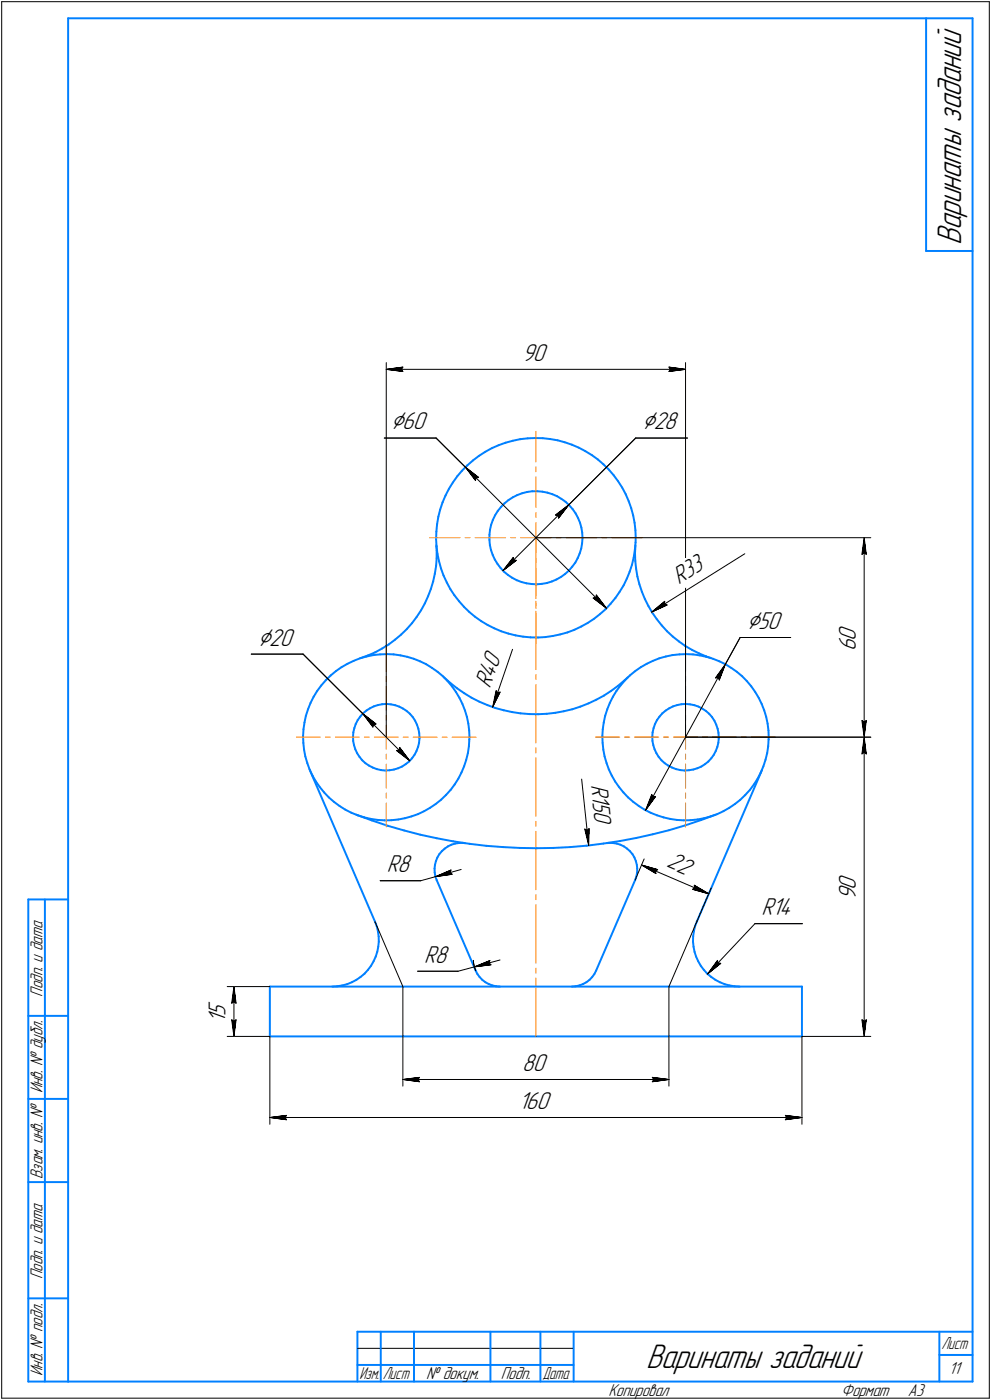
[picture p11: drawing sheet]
<svg xmlns="http://www.w3.org/2000/svg" width="298mm" height="421mm" viewBox="0 0 298 421" stroke-linecap="round" stroke-linejoin="round" font-family="sans-serif">
<defs><g id="words">
<g font-size="10.9">
<text x="289" y="73.7" transform="rotate(-90 289 73.7)">Варинаты заданий</text>
<text x="194.3" y="411.5">Варинаты заданий</text>
</g>
<g font-size="8.5">
<text x="117.6" y="129.2">Ç60</text>
<text x="193.2" y="129.2">Ç28</text>
<text x="224.6" y="189.2">Ç50</text>
<text x="77.6" y="194.2">Ç20</text>
</g>
<g font-size="7.8">
<text x="157.1" y="108.5">90</text>
<text x="204.2" y="175.9" transform="rotate(-32 204.2 175.9)">R33</text>
<text x="257.3" y="195.8" transform="rotate(-90 257.3 195.8)">6</text>
<text x="257.3" y="192.6" transform="rotate(-90 257.3 192.6)">0</text>
<text x="147.4" y="207.1" transform="rotate(-71 147.4 207.1)">R40</text>
<text x="177.6" y="236" transform="rotate(84 177.6 236)">R150</text>
<text x="116.3" y="262.3">R8</text>
<text x="200.3" y="260.6" transform="rotate(23 200.3 260.6)">22</text>
<text x="257.3" y="267.6" transform="rotate(-90 257.3 267.6)">0</text>
<text x="229" y="275.3">R14</text>
<text x="257.3" y="270.8" transform="rotate(-90 257.3 270.8)">9</text>
<text x="127.6" y="289.6">R8</text>
<text x="67.8" y="305.5" transform="rotate(-90 67.8 305.5)">5</text>
<text x="67.8" y="307.6" transform="rotate(-90 67.8 307.6)">1</text>
<text x="157.1" y="322.1">80</text>
<text x="156" y="333.6">160</text>
</g>
<g font-size="5.5">
<text x="12.8" y="299.7" transform="rotate(-90 12.8 299.7)">Подп. и дата</text>
<text x="12.8" y="328.8" transform="rotate(-90 12.8 328.8)">Инв. № дубл.</text>
<text x="12.8" y="354.6" transform="rotate(-90 12.8 354.6)">Взам. инв. №</text>
<text x="12.8" y="384.7" transform="rotate(-90 12.8 384.7)">Подп. и дата</text>
<text x="12.8" y="413.8" transform="rotate(-90 12.8 413.8)">Инв. № подл.</text>
<text x="285.4" y="413.3">11</text>
<text x="128.2" y="414.8">№ докум.</text>
<text x="150.6" y="414.8">Подп.</text>
<text x="183" y="419.8">Копировал</text>
<text x="253" y="419.8">Формат</text>
<text x="273" y="419.8">A3</text>
</g>
<g font-size="5.4">
<text x="283.1" y="405.8">Лист</text>
<text x="108.1" y="414.8">Изм.</text>
<text x="115.1" y="414.8">Лист</text>
<text x="163.1" y="414.8">Дата</text>
</g>
</g></defs>
<g fill="none" stroke="#0080ff" stroke-width=".59">
<path d="M20.5 5.5v410zM20.5 5.5h272zM278.5 5.5v70zM292.5 5.5v410zM278.5 75.5h14zM140.5 140l1.7-1.5zM140.5 140l-1.6 1.6zM142.2 138.5l1.8-1.4zM144 137.1l1.9-1.2zM145.9 135.9l2-1.1zM147.9 134.8l2-.9zM149.9 133.9l2.2-.8z"/>
<path d="M152.1 133.1l2.2-.6zM154.3 132.5l2.2-.4zM156.5 132.1l2.2-.3zM158.7 131.8l2.3-.1zM161 131.7l2.2 .1zM163.2 131.8l2.2 .2zM165.4 132l2.3 .4zM167.7 132.4l2.1 .6zM169.8 133l2.2 .7zM172 133.7l2 .9zM174 134.6l2 1.1zM176 135.7l2 1.2z"/>
<path d="M178 136.9l1.8 1.3zM179.8 138.2l1.7 1.5zM181.5 139.7l1.6 1.5zM131.2 159.9l-.1 2.2zM131.4 157.6l-.2 2.3zM131.8 155.4l-.4 2.2zM132.4 153.2l-.6 2.2zM133.1 151.1l-.7 2.1zM134 149l-.9 2.1zM135 147l-1 2zM136.2 145.1l-1.2 1.9zM137.5 143.3l-1.3 1.8z"/>
<path d="M138.9 141.6l-1.4 1.7zM147.4 159.3l-.2 1.6zM147.7 157.8l-.3 1.5zM148.2 156.4l-.5 1.4zM148.9 155l-.7 1.4zM149.7 153.7l-.8 1.3zM150.7 152.5l-1 1.2zM151.7 151.4l1.2-1zM151.7 151.4l-1 1.1zM152.9 150.4l1.3-.8zM154.2 149.6l1.4-.7zM155.6 148.9l1.5-.6z"/>
<path d="M157.1 148.3l1.4-.3zM158.5 148l1.6-.3zM160.1 147.7h1.5zM161.6 147.7l1.5 .2zM163.1 147.9l1.5 .3zM164.6 148.2l1.5 .4zM166.1 148.6l1.4 .6zM167.5 149.2l1.3 .8zM168.8 150l1.3 .9zM170.1 150.9l1.1 1.1zM171.2 152l1 1.1zM172.2 153.1l.9 1.3z"/>
<path d="M173.1 154.4l.7 1.3zM173.8 155.7l.6 1.5zM174.4 157.2l.4 1.5zM174.8 158.7l.3 1.5zM183.1 141.2l1.5 1.8zM184.6 143l1.3 1.7zM185.9 144.7l1.2 1.9zM187.1 146.6l1.1 2zM188.2 148.6l.9 2.1zM189.1 150.7l.7 2.1zM189.8 152.8l.6 2.2zM190.4 155l.4 2.2z"/>
<path d="M190.8 157.2l.3 2.3zM191.1 159.5l.1 2.2zM128.7 179.3l-.9 2.2zM129.6 177.1l-.9 2.2zM130.3 174.9l-.7 2.2zM130.8 172.6l-.5 2.3zM131.1 162.1l.2 2.3zM131.1 170.2l-.3 2.4zM131.2 164l.1 1.5zM131.3 164.4l.3 2.2zM131.3 167.9l-.2 2.3zM131.3 165.5v2.4z"/>
<path d="M131.6 166.6l.4 2.2zM132 168.8l.6 2.2zM132.6 171l.8 2.1zM133.4 173.1l1 2.1zM134.4 175.2l1 2zM135.4 177.2l1.3 1.8zM136.7 179l1.3 1.8zM147.2 160.9v1.5zM147.2 162.4l.1 1.5zM147.3 163.9l.4 1.5zM147.7 165.4l.5 1.5zM148.2 166.9l.6 1.4z"/>
<path d="M148.8 168.3l.8 1.3zM149.6 169.6l.9 1.2zM150.5 170.8l1.1 1.2zM151.6 172l1.2 .9zM152.8 172.9l1.3 .9zM154.1 173.8l1.3 .7zM155.4 174.5l1.4 .5zM156.8 175l1.5 .4zM158.3 175.4l1.6 .2zM159.9 175.6l1.5 .1zM161.4 175.7l1.5-.1zM162.9 175.6l1.6-.3z"/>
<path d="M164.5 175.3l1.4-.4zM165.9 174.9l1.4-.6zM167.3 174.3l1.4-.8zM168.7 173.5l1.2-.9zM169.9 172.6l1.2-1zM172.1 170.4l-1 1.2zM173 169.2l-.9 1.2zM173.7 167.9l-.7 1.3zM174.3 166.5l-.6 1.4zM174.8 165l-.5 1.5zM175 163.4l-.2 1.6zM175.1 160.2l.1 1.5z"/>
<path d="M175.2 161.9l-.2 1.5zM175.2 161.7v.2zM185.1 179.8l-1.5 1.8zM186.4 178l-1.3 1.8zM187.5 176.1l-1.1 1.9zM188.5 174l-1 2.1zM189.4 172l-.9 2zM190.1 169.8l-.7 2.2zM190.6 167.6l-.5 2.2zM190.9 165.4l-.3 2.2zM191 166.4l.1 2.3zM191.1 168.7l.2 2.4z"/>
<path d="M191.1 164l-.1 2.4zM191.1 163.2l-.2 2.2zM191.2 161.7l-.1 1.5zM191.3 171.1l.4 2.3zM191.7 173.4l.6 2.3zM192.3 175.7l.7 2.3zM193 178l.9 2.1zM104.5 199.6l1.8-.8zM106.3 198.8l1.9-.8zM108.2 198l2-.6zM108.5 197.9l2.2-.8zM110.2 197.4l2-.4z"/>
<path d="M110.7 197.1l2.2-.9zM112.2 197l2.1-.2zM112.9 196.2l2-1.2zM114.3 196.8l2-.1zM114.9 195l2-1.2zM116.3 196.7l2.1 .1zM116.9 193.8l1.9-1.4zM118.4 196.8l2 .3zM118.8 192.4l1.8-1.6zM120.4 197.1l2 .4zM120.6 190.8l1.7-1.6zM122.4 197.5l2 .6z"/>
<path d="M123.9 187.4l-1.6 1.8zM124.4 198.1l1.9 .8zM125.3 185.5l-1.4 1.9zM126.3 198.9l1.9 .9zM126.6 183.6l-1.3 1.9zM127.8 181.5l-1.2 2.1zM128.2 199.8l1.7 1.1zM138 180.8l1.5 1.7zM139.5 182.5l1.6 1.6zM141.1 184.1l1.8 1.4zM142.9 185.5l1.8 1.3zM144.7 186.8l1.9 1.2z"/>
<path d="M146.6 188l2.1 1zM148.7 189l2 .9zM150.7 189.9l2.2 .6zM152.9 190.5l2.2 .6zM155.1 191.1l2.2 .4zM157.3 191.5l2.3 .2zM159.6 191.7h2.2zM161.8 191.7l2.2-.1zM164 191.6l2.3-.3zM166.3 191.3l2.2-.5zM168.5 190.8l2.1-.6zM170.6 190.2l2.2-.8z"/>
<path d="M172.8 189.4l2-1zM174.8 188.4l2-1.1zM176.8 187.3l1.8-1.2zM178.6 186.1l1.8-1.4zM180.4 184.7l1.7-1.5zM183.6 181.6l-1.5 1.6zM193.9 180.1l1.1 2.1zM194.5 199.6l1.8-.8zM195 182.2l1.2 2.1zM196.2 184.3l1.3 1.9zM196.3 198.8l1.9-.8zM197.5 186.2l1.5 1.9z"/>
<path d="M198.2 198l2-.6zM199 188.1l1.6 1.7zM200.2 197.4l2-.4zM200.6 189.8l1.7 1.6zM202.2 197l2.1-.2zM202.3 191.4l1.9 1.5zM204.2 192.9l1.9 1.4zM204.3 196.8l2-.1zM206.1 194.3l2 1.2zM206.3 196.7l2.1 .1zM208.1 195.5l2.1 1zM208.4 196.8l2 .3z"/>
<path d="M210.2 196.5l2.2 .9zM210.4 197.1l2 .4zM212.4 197.5l2 .6zM212.4 197.4l1.4 .5zM214.4 198.1l1.9 .8zM216.3 198.9l1.9 .9zM218.2 199.8l1.7 1.1zM91.3 219.3l-.2 2.1zM91.6 217.3l-.3 2zM92 215.3l-.4 2zM92.6 213.3l-.6 2zM93.4 211.4l-.8 1.9z"/>
<path d="M94.3 209.5l-.9 1.9zM95.4 207.8l-1.1 1.7zM96.6 206.2l-1.2 1.6zM98 204.6l1.4-1.4zM98 204.6l-1.4 1.6zM99.4 203.2l1.6-1.4zM101 201.8l1.7-1.1zM102.7 200.7l1.8-1.1zM106.6 219l-.3 1.3zM107 217.8l-.4 1.2zM107.6 216.6l-.6 1.2zM108.3 215.5l-.7 1.1z"/>
<path d="M109.2 214.5l1-.8zM109.2 214.5l-.9 1zM110.2 213.7l1.1-.7zM111.3 213l1.1-.6zM112.4 212.4l1.3-.4zM113.7 212l1.2-.2zM114.9 211.8l1.3-.1zM116.2 211.7l1.4 .1zM117.6 211.8l1.2 .3zM118.8 212.1l1.3 .4zM120.1 212.5l1.1 .6zM121.2 213.1l1.1 .7z"/>
<path d="M122.3 213.8l1 .9zM123.3 214.7l.8 .9zM124.1 215.6l.7 1.1zM124.8 216.7l.6 1.2zM125.4 217.9l.4 1.3zM125.8 219.2l.3 1.2zM129.9 200.9l1.7 1.2zM131.6 202.1l1.6 1.3zM133.2 203.4l1.4 1.5zM133.5 203.7l1.9 1.7zM134.6 204.9l1.3 1.5zM135.4 205.4l2.1 1.6z"/>
<path d="M135.9 206.4l1.2 1.7zM137.1 208.1l1.1 1.8zM137.5 207l2.1 1.5zM138.2 209.9l.9 1.8zM139.1 211.7l.7 2zM139.6 208.5l2.2 1.3zM139.8 213.7l.6 1.9zM140.4 215.6l.4 2zM140.8 217.6l.3 2.1zM141.1 219.7l.1 2zM141.8 209.8l2.3 1.2zM144.1 211l2.5 1z"/>
<path d="M146.6 212l2.4 .9zM149 212.9l2.5 .7zM151.5 213.6l2.6 .6zM154.1 214.2l2.5 .3zM156.6 214.5l2.6 .3zM159.2 214.8h2.6zM161.8 214.8l2.6-.1zM164.4 214.7l2.6-.3zM167 214.4l2.5-.5zM169.5 213.9l2.6-.6zM172.1 213.3l2.4-.8zM174.5 212.5l2.5-1z"/>
<path d="M177 211.5l2.3-1.1zM179.3 210.4l2.3-1.2zM181.3 219.3l-.2 2.1zM181.6 217.3l-.3 2zM181.6 209.2l2.2-1.4zM182 215.3l-.4 2zM182.6 213.3l-.6 2zM183.4 211.4l-.8 1.9zM183.8 207.8l2.1-1.6zM184.3 209.5l-.9 1.9zM185.4 207.8l-1.1 1.7zM185.9 206.2l2-1.6z"/>
<path d="M186.6 206.2l-1.2 1.6zM187.9 204.6l.9-.9zM188 204.6l-1.4 1.6zM189.4 203.2l1.6-1.4zM189.4 203.2l-1.4 1.4zM191 201.8l1.7-1.1zM192.7 200.7l1.8-1.1zM196.6 219l-.3 1.3zM197 217.8l-.4 1.2zM197.6 216.6l-.6 1.2zM198.3 215.5l-.7 1.1zM199.2 214.5l1-.8z"/>
<path d="M199.2 214.5l-.9 1zM200.2 213.7l1.1-.7zM201.3 213l1.1-.6zM202.4 212.4l1.3-.4zM203.7 212l1.2-.2zM204.9 211.8l1.3-.1zM206.2 211.7l1.4 .1zM207.6 211.8l1.2 .3zM208.8 212.1l1.3 .4zM210.1 212.5l1.1 .6zM211.2 213.1l1.1 .7zM212.3 213.8l1 .9z"/>
<path d="M213.3 214.7l.8 .9zM214.1 215.6l.7 1.1zM214.8 216.7l.6 1.2zM215.4 217.9l.4 1.3zM215.8 219.2l.3 1.2zM219.9 200.9l1.7 1.2zM221.6 202.1l1.6 1.3zM223.2 203.4l1.4 1.5zM224.6 204.9l1.3 1.5zM225.9 206.4l1.2 1.7zM227.1 208.1l1.1 1.8zM228.2 209.9l.9 1.8z"/>
<path d="M229.1 211.7l.7 2zM229.8 213.7l.6 1.9zM230.4 215.6l.4 2zM230.8 217.6l.3 2.1zM231.1 219.7l.1 2zM91.1 221.4l.1 2zM91.2 223.4l.2 2.1zM91.4 225.5l.4 2zM91.8 227.5l.6 2zM92.4 229.5l.7 1.9zM93.1 231.4l.9 1.9zM93.2 231.6l19.6 45.6z"/>
<path d="M94 233.3l1 1.7zM95 235l1.2 1.7zM96.2 236.7l1.3 1.6zM97.5 238.3l1.4 1.5zM98.9 239.8l1.6 1.4zM106.2 221.5v1.3zM106.2 222.8l.3 1.3zM106.3 220.3l-.1 1.2zM106.5 224.1l.3 1.2zM106.8 225.3l.6 1.2zM107.4 226.5l.7 1.1zM108.1 227.6l.8 1z"/>
<path d="M108.9 228.6l1 .9zM109.9 229.5l1.1 .8zM111 230.3l1.1 .5zM112.1 230.8l1.2 .5zM113.3 231.3l1.3 .3zM114.6 231.6l1.3 .1zM115.9 231.7l1.3-.1zM117.2 231.6l1.3-.2zM118.5 231.4l1.2-.3zM119.7 231.1l1.2-.6zM120.9 230.5l1.1-.7zM122 229.8l1-.8z"/>
<path d="M123.9 228l-.9 1zM124.7 227l-.8 1zM125.3 225.8l-.6 1.2zM125.7 224.6l-.4 1.2zM126 223.4l-.3 1.2zM126.1 220.4l.1 1.3zM126.2 222.1l-.2 1.3zM126.2 221.7v.4zM135.5 237.6l-1.4 1.5zM136.7 235.9l-1.2 1.7zM137.8 234.2l-1.1 1.7zM138.8 232.4l-1 1.8z"/>
<path d="M139.6 230.5l-.8 1.9zM140.2 228.5l-.6 2zM140.7 226.5l-.5 2zM141 224.5l-.3 2zM141.1 222.4l-.1 2.1zM141.2 221.7l-.1 .7zM181.1 221.4l.1 2zM181.2 223.4l.2 2.1zM181.4 225.5l.4 2zM181.8 227.5l.6 2zM182.4 229.5l.7 1.9zM183.1 231.4l.9 1.9z"/>
<path d="M184 233.3l1 1.7zM185 235l1.2 1.7zM186.2 236.7l1.3 1.6zM187.5 238.3l1.4 1.5zM188.9 239.8l1.6 1.4zM196.2 221.5v1.3zM196.2 222.8l.3 1.3zM196.3 220.3l-.1 1.2zM196.5 224.1l.3 1.2zM196.8 225.3l.6 1.2zM197.4 226.5l.7 1.1zM198.1 227.6l.8 1z"/>
<path d="M198.9 228.6l1 .9zM199.9 229.5l1.1 .8zM201 230.3l1.1 .5zM202.1 230.8l1.2 .5zM203.3 231.3l1.3 .3zM204.6 231.6l1.3 .1zM205.9 231.7l1.3-.1zM207.2 231.6l1.3-.2zM208.5 231.4l1.2-.3zM209.7 231.1l1.2-.6zM210.9 230.5l1.1-.7zM212 229.8l1-.8z"/>
<path d="M213.9 228l-.9 1zM214.7 227l-.8 1zM215.3 225.8l-.6 1.2zM215.7 224.6l-.4 1.2zM216 223.4l-.3 1.2zM216.1 220.4l.1 1.3zM216.2 222.1l-.2 1.3zM216.2 221.7v.4zM225.5 237.6l-1.4 1.5zM226.7 235.9l-1.2 1.7zM227.8 234.2l-1.1 1.7zM228.8 232.4l-1 1.8z"/>
<path d="M229.2 231.6l-19.7 45.6zM229.6 230.5l-.8 1.9zM230.2 228.5l-.6 2zM230.7 226.5l-.5 2zM231 224.5l-.3 2zM231.1 222.4l-.1 2.1zM231.2 221.7l-.1 .7zM100.5 241.2l1.6 1.2zM102.1 242.4l1.7 1.1zM103.8 243.5l1.9 .9zM105.7 244.4l1.9 .8zM107.1 245l4.8 1.8z"/>
<path d="M107.6 245.2l2 .6zM109.6 245.8l1.9 .5zM111.5 246.3l2.1 .3zM111.9 246.8l4.8 1.6zM113.6 246.6l2.1 .1zM115.7 246.7h2zM116.7 248.4l4.8 1.4zM117.7 246.7l2.1-.2zM119.8 246.5l2-.4zM121.5 249.8l4.9 1.2zM121.8 246.1l1.9-.6zM123.7 245.5l2-.6z"/>
<path d="M125.7 244.9l1.9-.9zM126.4 251l4.9 1.1zM127.6 244l1.7-1zM129.3 243l1.7-1.2zM131 241.8l1.6-1.3zM131.1 259l-.3 1.1zM131.3 252.1l5 .9zM131.5 257.9l-.4 1.1zM132.1 256.9l-.6 1zM132.6 240.5l1.5-1.4zM132.9 256l-.8 .9zM132.9 256l.8-.8z"/>
<path d="M133.7 255.2l1-.6zM134.7 254.6l1.1-.6zM135.8 254l1.1-.3zM136.3 253l5 .8zM136.9 253.7l1.1-.2zM138 253.5h1.1zM139.1 253.5l.7 .1zM141.3 253.8l5 .6zM146.3 254.4l5 .4zM151.3 254.8l5 .2zM156.3 255l5.1 .1zM161.4 255.1l5-.1z"/>
<path d="M166.4 255l5-.2zM171.4 254.8l5-.5zM176.4 254.3l5-.6zM181.4 253.7l5-.8zM182.5 253.6l.6-.1zM183.1 253.5h1.2zM184.3 253.5l1.2 .2zM185.5 253.7l1.1 .3zM186.4 252.9l5-.9zM186.6 254l1 .6zM187.6 254.6l1 .6zM188.6 255.2l.8 .8z"/>
<path d="M189.4 256l.8 .9zM190.2 256.9l.6 1zM190.5 241.2l1.6 1.2zM190.8 257.9l.4 1.1zM191.2 259l.3 1.1zM191.4 252l4.9-1.1zM192.1 242.4l1.7 1.1zM193.8 243.5l1.9 .9zM195.7 244.4l1.9 .8zM196.3 250.9l4.9-1.2zM197.6 245.2l2 .6zM199.6 245.8l1.9 .5z"/>
<path d="M201.2 249.7l4.8-1.5zM201.5 246.3l2.1 .3zM203.6 246.6l2.1 .1zM205.7 246.7h2zM206 248.2l4.8-1.6zM207.7 246.7l2.1-.2zM209.8 246.5l2-.4zM210.8 246.6l4.4-1.6zM211.8 246.1l1.9-.6zM213.7 245.5l2-.6zM215.7 244.9l1.9-.9zM217.6 244l1.7-1z"/>
<path d="M219.3 243l1.7-1.2zM221 241.8l1.6-1.3zM222.6 240.5l1.5-1.4zM8.5 270.5v145zM8.5 270.5h12zM13.5 270.5v145zM112.8 277.2l.5 1.4zM113.3 278.6l.4 1.5zM130.7 261.2v1.2zM130.7 262.4l.2 1.2zM130.8 260.1l-.1 1.1zM130.9 263.6l.4 1.1z"/>
<path d="M131.3 264.7l11.7 27.2zM191 264.7l-11.7 27.2zM191.4 263.6l-.4 1.1zM191.5 260.1l.1 1.1zM191.6 262.4l-.2 1.2zM191.6 261.2v1.2zM209 278.6l-.3 1.5zM209.5 277.2l-.5 1.4zM81.2 296.7v15zM81.2 296.7h160zM99.9 296.7l1.5-.1zM101.4 296.6l1.5-.2z"/>
<path d="M102.9 296.4l1.5-.4zM104.4 296l1.4-.6zM105.8 295.4l1.4-.7zM107.2 294.7l1.3-.9zM108.5 293.8l1.1-1zM110.7 291.7l-1.1 1.1zM111.6 290.4l-.9 1.3zM112.4 289.1l-.8 1.3zM113 287.7l-.6 1.4zM113.5 286.3l-.5 1.4zM113.7 280.1l.2 1.5zM113.7 284.7l-.2 1.6z"/>
<path d="M113.9 281.6v1.6zM113.9 283.2l-.2 1.5zM143 291.9l.6 1zM143.6 292.9l.6 .9zM144.2 293.8l.8 .9zM145 294.7l1 .7zM146 295.4l1 .6zM147 296l1.1 .4zM148.1 296.4l1.1 .2zM149.2 296.6l1.2 .1zM172 296.7l1.1-.1zM173.1 296.6l1.1-.2z"/>
<path d="M174.2 296.4l1.1-.4zM175.3 296l1.1-.6zM176.4 295.4l.9-.7zM178.1 293.8l-.8 .9zM178.8 292.9l-.7 .9zM179.3 291.9l-.5 1zM208.4 283.2l.2 1.5zM208.4 281.6v1.6zM208.6 284.7l.3 1.6zM208.7 280.1l-.3 1.5zM208.9 286.3l.4 1.4zM209.3 287.7l.7 1.4z"/>
<path d="M210 289.1l.7 1.3zM210.7 290.4l1 1.3zM211.7 291.7l1 1.1zM212.7 292.8l1.2 1zM213.9 293.8l1.2 .9zM215.1 294.7l1.4 .7zM216.5 295.4l1.4 .6zM217.9 296l1.5 .4zM219.4 296.4l1.5 .2zM220.9 296.6l1.5 .1zM241.2 296.7v15zM8.5 305.5h12z"/>
<path d="M81.2 311.7h160zM8.5 330.5h12zM8.5 355.5h12zM8.5 390.5h12zM8.5 415.5h12zM20.5 415.5h272zM107.5 400.5h185zM107.5 400.5v15zM107.5 410.5h7zM114.5 400.5v15zM114.5 410.5h10zM124.5 400.5v15z"/>
<path d="M124.5 410.5h23zM147.5 400.5v15zM147.5 410.5h15zM162.5 400.5v15zM162.5 410.5h10zM172.5 400.5v15zM282.5 400.5v15zM282.5 407.5h10z"/>
</g>
<g fill="none" stroke="#ff8000" stroke-width=".3">
<path d="M161.2 129.7v9.2zM161.2 140.4v1.5zM161.2 143.4v9.2zM161.2 154.1v1.5zM161.2 157.1v4.6zM129.2 161.7h9.1zM139.9 161.7h1.5zM142.9 161.7h9.2zM153.5 161.7h1.6zM156.5 161.7h4.7zM161.2 161.7v17.6zM161.2 170.8v9.2z"/>
<path d="M161.2 167.8v1.5zM161.2 161.7v4.6zM161.2 161.7h4.6zM167.3 161.7h1.5zM170.3 161.7h9.2zM181 161.7h1.5zM184 161.7h9.2zM116.2 194.7v7.2zM161.2 180.8v1.5zM161.2 183.8v17.6zM161.2 184.5v9.2zM161.2 181.5v1.5z"/>
<path d="M206.2 194.7v7.2zM116.2 203.4v1.5zM116.2 206.4v7.2zM116.2 215.1v1.5zM116.2 218.1v3.6zM161.2 202.9v1.4zM161.2 205.9v17.5zM206.2 203.4v1.5zM206.2 206.4v7.2zM206.2 215.1v1.5zM206.2 218.1v3.6zM89.2 221.7h7.2z"/>
<path d="M97.9 221.7h1.5zM100.9 221.7h7.2zM109.6 221.7h1.5zM112.6 221.7h3.6zM116.2 238.5v1.5zM116.2 229.8v7.2zM116.2 226.8v1.5zM116.2 221.7v3.6zM116.2 221.7h3.6zM121.2 221.7h1.6zM124.2 221.7h7.2zM133 221.7h1.5z"/>
<path d="M136 221.7h7.2zM161.2 224.9v1.5zM161.2 227.9v17.6zM179.2 221.7h7.2zM187.9 221.7h1.5zM190.9 221.7h7.2zM199.6 221.7h1.5zM202.6 221.7h3.6zM206.2 238.5v1.5zM206.2 229.8v7.2zM206.2 226.8v1.5zM206.2 221.7v3.6z"/>
<path d="M206.2 221.7h3.6zM211.2 221.7h1.6zM214.2 221.7h7.2zM223 221.7h1.5zM226 221.7h7.2zM116.2 241.5v7.2zM161.2 247v1.5zM161.2 250v17.6zM206.2 241.5v7.2zM161.2 269.1v1.5zM161.2 272.1v17.5zM161.2 291.2v1.5z"/>
<path d="M161.2 294.1v17.6z"/>
</g>
<g fill="none" stroke="#000" stroke-width=".3">
<path d="M.5 .5v420zM.5 .5h297zM297.5 .5v420zM116.2 109.1v112.6zM116.2 111.1l5-.7zM116.2 111.1l5 .6zM116.2 111.1h90zM120.6 111.1l.6 .6zM121.2 110.4l-.6 .7zM201.2 111.7l5-.6zM201.2 110.4l.5 .7zM201.2 110.4l5 .7z"/>
<path d="M201.7 111.1l-.5 .6zM206.2 109.1v112.6zM115.6 131.7h15.5zM131.1 131.7l8.9 8.8zM191.2 131.7h15.6zM140 140.5l3.9 3.1zM140 140.5l3 4zM140 140.5l42.4 42.4zM143.1 143.7l.8-.1zM143.1 143.7l-.1 .8zM167 154.9l.9 .1zM167 154.9l4.1-3.1z"/>
<path d="M167.9 155l.1 .8zM171.1 151.8l20.1-20.1zM171.1 151.8l-3.1 4zM171.1 151.8l-19.8 19.8zM151.3 171.6l4-3.1zM154.3 167.6l-3 4zM154.3 167.6l.1 .8zM154.4 168.4l.9 .1zM161.2 161.7h100.7zM178.4 179.9l4 3zM178.4 179.9l.8-.2zM179.3 178.9l-.1 .8z"/>
<path d="M179.3 178.9l3.1 4zM259.2 166.7l.7-.5zM259.9 161.7l.6 5zM259.9 166.2l.6 .5zM259.9 161.7l-.7 5zM259.9 161.7v60zM75.6 196.7h15.5zM91.1 196.7l18 17.9zM154.1 195.3l-5.9 17.3zM196 184.1l3.9-3.3zM196 184.1l4.6-2.2zM196 184.1l28-17.6z"/>
<path d="M199.8 181.7l.8 .2zM199.9 180.8l-.1 .9zM218.1 199.8l-1.8 4.7zM218.1 199.8l-2.9 4.1zM218.1 199.8l-24 43.9zM222.6 191.7l-4.5 8.1zM222.6 191.7h15.2zM109.1 214.6l4 3.1zM109.1 214.6l3 4.1zM109.1 214.6l14.1 14.2zM112.3 217.8l.8-.1zM112.3 217.8l-.2 .9z"/>
<path d="M149.2 207.7l-1 4.9zM149.2 207.7l.4 .7zM149.6 208.4l.8-.2zM150.4 208.2l-2.2 4.4zM215.2 203.9l.8-.1zM216 203.8l.3 .7zM259.2 216.7l.7 5zM259.2 216.7l.7 .5zM259.9 217.2l.6-.5zM260.5 216.7l-.6 5zM119.3 225.7l3.9 3.1zM119.3 225.7l.8-.1z"/>
<path d="M120.2 224.8l-.1 .8zM120.2 224.8l3 4zM174.9 234.3l2.1 20zM196 238.9l-1.9 4.8zM196 238.9l.3 .8zM196.3 239.7l.8-.1zM197.1 239.6l-3 4.1zM206.2 221.7h55.7zM259.2 226.7l.7-.5zM259.9 221.7l.6 5zM259.9 226.2l.6 .5zM259.9 221.7l-.7 5z"/>
<path d="M259.9 221.7v90zM175.9 249.3l1.1 5zM175.9 249.3l.7 .5zM176.6 249.8l.6-.6zM177.2 249.2l-.2 5.1zM193.7 258.3l-2.7 6.4zM112.8 277.2l8.4 19.5zM114.3 264.9h12.2zM126.5 264.9l4.5-1.2zM131 263.7l4.6-2zM131 263.7l5-.8zM131 263.7l7.7-2.2z"/>
<path d="M135.3 262.4l.7 .5zM135.6 261.7l-.3 .7zM192.9 260.1l4.9 1.4zM192.9 260.1l4.4 2.6zM192.9 260.1l20.2 8.7zM197.1 261.9l.7-.4zM197.1 261.9l.2 .8zM208.3 267.5l4.8 1.3zM208.3 267.5l.7-.5zM208.8 266.2l.2 .8zM208.8 266.2l4.3 2.6zM209.5 277.2l-8.3 19.5z"/>
<path d="M213.9 267l-4.4 10.2zM227 277.8h14.3zM227 277.8l-14.2 15.1zM68.3 296.7h12.9zM70.4 296.7l.6 5zM70.4 296.7l-.7 5zM70.4 296.7v15zM121.2 296.7v29.9zM125.6 292.1h12.2zM137.8 292.1l4.9-1.3zM142.4 288.8v.8zM142.4 289.6l.3 1.2z"/>
<path d="M142.7 290.8l.3 1.1zM142.7 290.8l4.6-1.9zM142.7 290.8l5-.6zM142.7 290.8l7.7-2.1zM147 289.6l.7 .6zM147.3 288.9l-.3 .7zM201.2 296.7v29.9zM212.8 292.9l3.9-3.2zM215.8 288.8l-3 4.1zM215.8 288.8l.1 .8zM215.9 289.6l.8 .1zM68.3 311.7h12.9z"/>
<path d="M69.7 306.7l.7 5zM69.7 306.7l.7 .5zM69.7 301.7l.7-.5zM70.4 307.2l.6-.5zM70.4 301.2l.6 .5zM71 306.7l-.6 5zM81.2 311.7v26.4zM241.2 311.7h20.7zM241.2 311.7v26.4zM259.2 306.7l.7 5zM259.2 306.7l.7 .5zM259.9 307.2l.6-.5z"/>
<path d="M260.5 306.7l-.6 5zM81.2 336.1l4.9-.7zM81.2 336.1l4.9 .7zM81.2 336.1h160zM85.7 336.1l.4 .7zM86.1 335.4l-.4 .7zM121.2 324.7l5-.7zM121.2 324.7l5 .6zM121.2 324.7h80zM125.6 324.7l.6 .6zM126.2 324l-.6 .7zM196.2 325.3l5-.6z"/>
<path d="M196.2 324l.5 .7zM196.2 324l5 .7zM196.7 324.7l-.5 .6zM236.2 336.8l5-.7zM236.2 335.4l.4 .7zM236.2 335.4l5 .7zM236.6 336.1l-.4 .7zM107.5 405.5h65zM.5 420.5h297z"/>
</g>
<g fill="#fff" stroke="#fff" stroke-width=".3">
<path d="M154.2 167h.2zM154.2 167h.2zM154.1 167h.4zM154.1 167.1h.4zM154.1 167.1h.5zM154.1 167.2h.5zM154 167.2h.6zM154 167.3h.7zM154 167.3h.7zM153.9 167.3h.9zM153.9 167.4h.9zM153.9 167.4h1zM153.8 167.5h1.1zM153.8 167.5h1.1zM153.8 167.6h1.2zM153.8 167.6h1.2zM153.7 167.6h1.4zM153.7 167.7h1.4zM153.6 167.7h1.6zM153.6 167.8h1.6zM153.6 167.8h1.6zM153.5 167.9h1.8zM153.5 167.9h1.8zM153.5 167.9h1.9zM153.5 168h1.9zM153.4 168h2zM153.4 168.1h2.1zM153.4 168.1h2.1zM153.3 168.1h2.3zM153.3 168.2h2.3zM153.2 168.2h2.5zM153.2 168.3h2.5zM153.2 168.3h2.5zM153.2 168.4h2.6zM153.1 168.4h2.7zM153.1 168.4h2.8zM153.1 168.5h2.8zM153 168.5h3zM153 168.6h3zM153 168.6h3zM153 168.7h3zM152.9 168.7h3.1zM152.9 168.7h3zM152.8 168.8h3zM152.8 168.8h3zM152.8 168.9h2.9zM152.7 168.9h3zM152.7 169h2.9zM152.7 169h2.9zM152.7 169h2.8zM152.6 169.1h2.8zM152.6 169.1h2.8zM152.6 169.2h2.7zM152.5 169.2h2.8zM152.5 169.2h2.7zM152.4 169.3h2.8zM152.4 169.3h2.7zM152.4 169.4h2.7zM152.4 169.4h2.6zM152.3 169.5h2.6zM152.3 169.5h2.6zM152.3 169.5h2.6zM152.2 169.6h2.6zM152.2 169.6h2.5zM152.2 169.7h2.5zM152.1 169.7h2.5zM152.1 169.8h2.5zM152.1 169.8h2.4zM152 169.8h2.4zM152 169.9h2.4zM152 169.9h2.3zM152 170h2.3zM152 170h2.2zM151.9 170.1h2.3zM151.9 170.1h2.2zM151.9 170.1h2.2zM151.9 170.2h2.1zM151.9 170.2h2.1zM151.8 170.3h2.1zM151.8 170.3h2zM151.8 170.3h2zM151.8 170.4h1.9zM151.8 170.4h1.9zM151.8 170.5h1.8zM151.8 170.5h1.7zM151.7 170.6h1.8zM151.7 170.6h1.8zM151.7 170.6h1.7zM151.7 170.7h1.6zM151.6 170.7h1.7zM151.6 170.8h1.6zM151.6 170.8h1.6zM151.6 170.9h1.5zM151.6 170.9h1.4zM151.6 170.9h1.4zM151.6 171h1.3zM151.5 171h1.2zM151.5 171.1h1.2zM151.5 171.1h1zM151.5 171.2h.9zM151.5 171.2h.8zM151.4 171.2h.8zM151.4 171.3h.7zM151.4 171.3h.6zM151.4 171.4h.5zM151.4 171.4h.4zM151.3 171.4h.4zM151.3 171.5h.3zM151.3 171.5h.2z"/>
<path d="M170.9 151.9h.2zM170.8 151.9h.2zM170.7 152h.3zM170.6 152h.4zM170.5 152.1h.5zM170.4 152.1h.5zM170.3 152.1h.6zM170.2 152.2h.7zM170.1 152.2h.8zM170 152.3h.9zM169.9 152.3h1zM169.8 152.4h1.1zM169.7 152.4h1.1zM169.6 152.4h1.2zM169.5 152.5h1.3zM169.4 152.5h1.4zM169.3 152.6h1.5zM169.2 152.6h1.5zM169.2 152.7h1.5zM169.2 152.7h1.5zM169.1 152.7h1.6zM169 152.8h1.7zM169 152.8h1.6zM168.9 152.9h1.7zM168.9 152.9h1.7zM168.8 153h1.8zM168.7 153h1.9zM168.7 153h1.9zM168.7 153.1h1.9zM168.6 153.1h1.9zM168.5 153.2h2zM168.5 153.2h2zM168.4 153.2h2.1zM168.4 153.3h2zM168.3 153.3h2.1zM168.3 153.4h2.1zM168.2 153.4h2.2zM168.1 153.5h2.3zM168.1 153.5h2.2zM168 153.5h2.3zM168 153.6h2.3zM167.9 153.6h2.4zM167.9 153.7h2.4zM167.8 153.7h2.4zM167.8 153.8h2.4zM167.7 153.8h2.5zM167.6 153.8h2.5zM167.6 153.9h2.5zM167.5 153.9h2.6zM167.5 154h2.6zM167.4 154h2.6zM167.3 154.1h2.7zM167.3 154.1h2.6zM167.3 154.1h2.6zM167.2 154.2h2.7zM167.1 154.2h2.7zM167.1 154.3h2.7zM167 154.3h2.8zM167 154.3h2.8zM166.9 154.4h2.8zM166.9 154.4h2.8zM166.8 154.5h2.9zM166.8 154.5h2.8zM166.7 154.6h2.9zM166.6 154.6h2.9zM166.6 154.6h2.9zM166.5 154.7h3zM166.5 154.7h3zM166.4 154.8h3zM166.4 154.8h3zM166.3 154.9h3.1zM166.4 154.9h2.9zM166.4 154.9h2.9zM166.5 155h2.7zM166.5 155h2.7zM166.5 155.1h2.7zM166.6 155.1h2.6zM166.6 155.2h2.5zM166.7 155.2h2.4zM166.7 155.2h2.4zM166.8 155.3h2.2zM166.8 155.3h2.2zM166.8 155.4h2.2zM166.9 155.4h2.1zM166.9 155.4h2zM167 155.5h1.9zM167 155.5h1.9zM167 155.6h1.8zM167.1 155.6h1.7zM167.1 155.7h1.6zM167.2 155.7h1.5zM167.2 155.7h1.5zM167.3 155.8h1.4zM167.3 155.8h1.3zM167.3 155.9h1.3zM167.4 155.9h1.2zM167.4 156h1.1zM167.5 156h1zM167.5 156h.9zM167.6 156.1h.8zM167.6 156.1h.8zM167.6 156.2h.8zM167.7 156.2h.6zM167.7 156.3h.6zM167.8 156.3h.5zM167.8 156.3h.4zM167.9 156.4h.3zM167.9 156.4h.3zM167.9 156.5h.2z"/>
<path d="M193.2 123.4h11.6zM193.2 123.5h11.6zM193.2 123.5h11.6zM193.2 123.6h11.6zM193.2 123.6h11.6zM193.2 123.7h11.6zM193.2 123.7h11.6zM193.2 123.7h11.6zM193.2 123.8h11.6zM193.2 123.8h11.6zM193.2 123.9h11.6zM193.2 123.9h11.6zM193.2 124h11.6zM193.2 124h11.6zM193.2 124h11.6zM193.2 124.1h11.6zM193.2 124.1h11.6zM193.2 124.2h11.6zM193.2 124.2h11.6zM193.2 124.2h11.6zM193.2 124.3h11.6zM193.2 124.3h11.6zM193.2 124.4h11.6zM193.2 124.4h11.6zM193.2 124.5h11.6zM193.2 124.5h11.6zM193.2 124.5h11.6zM193.2 124.6h11.6zM193.2 124.6h11.6zM193.2 124.7h11.6zM193.2 124.7h11.6zM193.2 124.8h11.6zM193.2 124.8h11.6zM193.2 124.8h11.6zM193.2 124.9h11.6zM193.2 124.9h11.6zM193.2 125h11.6zM193.2 125h11.6zM193.2 125.1h11.6zM193.2 125.1h11.6zM193.2 125.1h11.6zM193.2 125.2h11.6zM193.2 125.2h11.6zM193.2 125.3h11.6zM193.2 125.3h11.6zM193.2 125.3h11.6zM193.2 125.4h11.6zM193.2 125.4h11.6zM193.2 125.5h11.6zM193.2 125.5h11.6zM193.2 125.6h11.6zM193.2 125.6h11.6zM193.2 125.6h11.6zM193.2 125.7h11.6zM193.2 125.7h11.6zM193.2 125.8h11.6zM193.2 125.8h11.6zM193.2 125.9h11.6zM193.2 125.9h11.6zM193.2 125.9h11.6zM193.2 126h11.6zM193.2 126h11.6zM193.2 126.1h11.6zM193.2 126.1h11.6zM193.2 126.2h11.6zM193.2 126.2h11.6zM193.2 126.2h11.6zM193.2 126.3h11.6zM193.2 126.3h11.6zM193.2 126.4h11.6zM193.2 126.4h11.6zM193.2 126.4h11.6zM193.2 126.5h11.6zM193.2 126.5h11.6zM193.2 126.6h11.6zM193.2 126.6h11.6zM193.2 126.7h11.6zM193.2 126.7h11.6zM193.2 126.7h11.6zM193.2 126.8h11.6zM193.2 126.8h11.6zM193.2 126.9h11.6zM193.2 126.9h11.6zM193.2 127h11.6zM193.2 127h11.6zM193.2 127h11.6zM193.2 127.1h11.6zM193.2 127.1h11.6zM193.2 127.2h11.6zM193.2 127.2h11.6zM193.2 127.3h11.6zM193.2 127.3h11.6zM193.2 127.3h11.6zM193.2 127.4h11.6zM193.2 127.4h11.6zM193.2 127.5h11.6zM193.2 127.5h11.6zM193.2 127.6h11.6zM193.2 127.6h11.6zM193.2 127.6h11.6zM193.2 127.7h11.6zM193.2 127.7h11.6zM193.2 127.8h11.6zM193.2 127.8h11.6zM193.2 127.8h11.6zM193.2 127.9h11.6zM193.2 127.9h11.6zM193.2 128h11.6zM193.2 128h11.6zM193.2 128.1h11.6zM193.2 128.1h11.6zM193.2 128.1h11.6zM193.2 128.2h11.6zM193.2 128.2h11.6zM193.2 128.3h11.6zM193.2 128.3h11.6zM193.2 128.4h11.6zM193.2 128.4h11.6zM193.2 128.4h11.6zM193.2 128.5h11.6zM193.2 128.5h11.6zM193.2 128.6h11.6zM193.2 128.6h11.6zM193.2 128.7h11.6zM193.2 128.7h11.6zM193.2 128.7h11.6zM193.2 128.8h11.6zM193.2 128.8h11.6zM193.2 128.9h11.6zM193.2 128.9h11.6zM193.2 128.9h11.6zM193.2 129h11.6zM193.2 129h11.6zM193.2 129.1h11.6zM193.2 129.1h11.6zM193.2 129.2h11.6zM193.2 129.2h11.6zM193.2 129.2h11.6zM193.2 129.3h11.6zM193.2 129.3h11.6zM193.2 129.4h11.6zM193.2 129.4h11.6zM193.2 129.5h11.6zM193.2 129.5h11.6zM193.2 129.5h11.6zM193.2 129.6h11.6zM193.2 129.6h11.6zM193.2 129.7h11.6zM193.2 129.7h11.6zM193.2 129.8h11.6zM193.2 129.8h11.6zM193.2 129.8h11.6zM193.2 129.9h11.6zM193.2 129.9h11.6zM193.2 130h11.6zM193.2 130h11.6zM193.2 130h11.6zM193.2 130.1h11.6zM193.2 130.1h11.6zM193.2 130.2h11.6zM193.2 130.2h11.6zM193.2 130.3h11.6zM193.2 130.3h11.6zM193.2 130.3h11.6zM193.2 130.4h11.6zM193.2 130.4h11.6zM193.2 130.5h11.6zM193.2 130.5h11.6zM193.2 130.6h11.6zM193.2 130.6h11.6zM193.2 130.6h11.6zM193.2 130.7h11.6z"/>
<path d="M179.3 178.3h.2zM179.2 178.3h.3zM179.2 178.4h.3zM179.2 178.4h.3zM179.1 178.4h.5zM179.1 178.5h.5zM179 178.5h.7zM179 178.6h.7zM178.9 178.6h.8zM178.9 178.6h.8zM178.9 178.7h.9zM178.8 178.7h1zM178.8 178.8h1zM178.7 178.8h1.2zM178.7 178.9h1.2zM178.6 178.9h1.4zM178.6 178.9h1.4zM178.6 179h1.4zM178.5 179h1.5zM178.5 179.1h1.6zM178.4 179.1h1.7zM178.4 179.2h1.7zM178.4 179.2h1.8zM178.3 179.2h1.9zM178.3 179.3h2zM178.2 179.3h2.1zM178.2 179.4h2.1zM178.1 179.4h2.2zM178.1 179.5h2.3zM178.1 179.5h2.3zM178 179.5h2.4zM178 179.6h2.5zM177.9 179.6h2.6zM177.9 179.7h2.6zM177.8 179.7h2.8zM177.8 179.7h2.8zM177.8 179.8h2.8zM177.7 179.8h3zM177.7 179.9h3zM177.6 179.9h3.1zM177.7 180h3.1zM177.8 180h3zM177.8 180h3zM177.9 180.1h2.9zM177.9 180.1h3zM178 180.2h2.9zM178.1 180.2h2.9zM178.1 180.3h2.9zM178.1 180.3h2.9zM178.2 180.3h2.9zM178.3 180.4h2.8zM178.3 180.4h2.8zM178.4 180.5h2.7zM178.4 180.5h2.8zM178.5 180.6h2.7zM178.5 180.6h2.7zM178.6 180.6h2.7zM178.6 180.7h2.7zM178.7 180.7h2.7zM178.7 180.8h2.7zM178.8 180.8h2.6zM178.9 180.8h2.5zM178.9 180.9h2.6zM179 180.9h2.5zM179 181h2.5zM179.1 181h2.5zM179.1 181.1h2.5zM179.2 181.1h2.5zM179.2 181.1h2.5zM179.3 181.2h2.4zM179.4 181.2h2.3zM179.4 181.3h2.3zM179.5 181.3h2.2zM179.5 181.4h2.3zM179.6 181.4h2.2zM179.6 181.4h2.2zM179.7 181.5h2.1zM179.7 181.5h2.1zM179.8 181.6h2.1zM179.8 181.6h2.1zM179.9 181.7h2zM180 181.7h1.9zM180 181.7h1.9zM180.1 181.8h1.8zM180.1 181.8h1.8zM180.2 181.9h1.7zM180.2 181.9h1.8zM180.3 181.9h1.7zM180.3 182h1.7zM180.4 182h1.6zM180.5 182.1h1.5zM180.5 182.1h1.6zM180.6 182.2h1.5zM180.6 182.2h1.5zM180.7 182.2h1.4zM180.8 182.3h1.3zM180.9 182.3h1.3zM181 182.4h1.2zM181.1 182.4h1.1zM181.2 182.5h1zM181.4 182.5h.8zM181.4 182.5h.8zM181.6 182.6h.6zM181.7 182.6h.6zM181.8 182.7h.5zM181.9 182.7h.4zM182 182.8h.3zM182.1 182.8h.2zM182.2 182.8h.2z"/>
<path d="M140 140.6h.2zM140 140.6h.3zM140 140.7h.4zM140.1 140.7h.4zM140.1 140.8h.4zM140.1 140.8h.6zM140.1 140.8h.7zM140.1 140.9h.7zM140.2 140.9h.8zM140.2 141h.9zM140.2 141h.9zM140.2 141.1h1.1zM140.2 141.1h1.2zM140.3 141.1h1.1zM140.3 141.2h1.3zM140.3 141.2h1.3zM140.3 141.3h1.4zM140.3 141.3h1.5zM140.3 141.4h1.6zM140.3 141.4h1.6zM140.3 141.4h1.7zM140.4 141.5h1.6zM140.4 141.5h1.7zM140.4 141.6h1.8zM140.4 141.6h1.8zM140.4 141.6h1.8zM140.5 141.7h1.8zM140.5 141.7h1.9zM140.5 141.8h1.9zM140.5 141.8h2zM140.5 141.9h2zM140.5 141.9h2.1zM140.5 141.9h2.2zM140.6 142h2.1zM140.6 142h2.1zM140.6 142.1h2.2zM140.6 142.1h2.3zM140.6 142.2h2.3zM140.7 142.2h2.3zM140.7 142.2h2.3zM140.7 142.3h2.4zM140.7 142.3h2.5zM140.8 142.4h2.4zM140.8 142.4h2.5zM140.8 142.5h2.5zM140.8 142.5h2.6zM140.9 142.5h2.5zM140.9 142.6h2.6zM141 142.6h2.6zM141 142.7h2.6zM141 142.7h2.6zM141.1 142.7h2.6zM141.1 142.8h2.7zM141.1 142.8h2.7zM141.1 142.9h2.8zM141.2 142.9h2.7zM141.2 143h2.8zM141.3 143h2.8zM141.3 143h2.8zM141.3 143.1h2.8zM141.4 143.1h2.8zM141.4 143.2h2.9zM141.4 143.2h2.9zM141.4 143.3h3zM141.5 143.3h2.9zM141.5 143.3h3zM141.6 143.4h3zM141.6 143.4h3zM141.6 143.5h3.1zM141.6 143.5h3.1zM141.7 143.6h3zM141.7 143.6h3zM141.7 143.6h2.9zM141.8 143.7h2.8zM141.8 143.7h2.7zM141.8 143.8h2.7zM141.9 143.8h2.5zM141.9 143.8h2.5zM141.9 143.9h2.5zM142 143.9h2.3zM142 144h2.3zM142 144h2.2zM142.1 144.1h2.1zM142.1 144.1h2zM142.1 144.1h2zM142.2 144.2h1.9zM142.2 144.2h1.8zM142.2 144.3h1.8zM142.3 144.3h1.6zM142.3 144.4h1.6zM142.3 144.4h1.5zM142.4 144.4h1.4zM142.4 144.5h1.4zM142.4 144.5h1.3zM142.5 144.6h1.2zM142.5 144.6h1.1zM142.5 144.7h1.1zM142.5 144.7h1.1zM142.6 144.7h.9zM142.6 144.8h.9zM142.7 144.8h.7zM142.7 144.9h.7zM142.7 144.9h.6zM142.7 144.9h.6zM142.8 145h.5zM142.8 145h.4zM142.8 145.1h.4zM142.9 145.1h.2zM142.9 145.2h.2z"/>
<path d="M117.6 123.4h11.6zM117.6 123.5h11.6zM117.6 123.5h11.6zM117.6 123.6h11.6zM117.6 123.6h11.6zM117.6 123.7h11.6zM117.6 123.7h11.6zM117.6 123.7h11.6zM117.6 123.8h11.6zM117.6 123.8h11.6zM117.6 123.9h11.6zM117.6 123.9h11.6zM117.6 124h11.6zM117.6 124h11.6zM117.6 124h11.6zM117.6 124.1h11.6zM117.6 124.1h11.6zM117.6 124.2h11.6zM117.6 124.2h11.6zM117.6 124.2h11.6zM117.6 124.3h11.6zM117.6 124.3h11.6zM117.6 124.4h11.6zM117.6 124.4h11.6zM117.6 124.5h11.6zM117.6 124.5h11.6zM117.6 124.5h11.6zM117.6 124.6h11.6zM117.6 124.6h11.6zM117.6 124.7h11.6zM117.6 124.7h11.6zM117.6 124.8h11.6zM117.6 124.8h11.6zM117.6 124.8h11.6zM117.6 124.9h11.6zM117.6 124.9h11.6zM117.6 125h11.6zM117.6 125h11.6zM117.6 125.1h11.6zM117.6 125.1h11.6zM117.6 125.1h11.6zM117.6 125.2h11.6zM117.6 125.2h11.6zM117.6 125.3h11.6zM117.6 125.3h11.6zM117.6 125.3h11.6zM117.6 125.4h11.6zM117.6 125.4h11.6zM117.6 125.5h11.6zM117.6 125.5h11.6zM117.6 125.6h11.6zM117.6 125.6h11.6zM117.6 125.6h11.6zM117.6 125.7h11.6zM117.6 125.7h11.6zM117.6 125.8h11.6zM117.6 125.8h11.6zM117.6 125.9h11.6zM117.6 125.9h11.6zM117.6 125.9h11.6zM117.6 126h11.6zM117.6 126h11.6zM117.6 126.1h11.6zM117.6 126.1h11.6zM117.6 126.2h11.6zM117.6 126.2h11.6zM117.6 126.2h11.6zM117.6 126.3h11.6zM117.6 126.3h11.6zM117.6 126.4h11.6zM117.6 126.4h11.6zM117.6 126.4h11.6zM117.6 126.5h11.6zM117.6 126.5h11.6zM117.6 126.6h11.6zM117.6 126.6h11.6zM117.6 126.7h11.6zM117.6 126.7h11.6zM117.6 126.7h11.6zM117.6 126.8h11.6zM117.6 126.8h11.6zM117.6 126.9h11.6zM117.6 126.9h11.6zM117.6 127h11.6zM117.6 127h11.6zM117.6 127h11.6zM117.6 127.1h11.6zM117.6 127.1h11.6zM117.6 127.2h11.6zM117.6 127.2h11.6zM117.6 127.3h11.6zM117.6 127.3h11.6zM117.6 127.3h11.6zM117.6 127.4h11.6zM117.6 127.4h11.6zM117.6 127.5h11.6zM117.6 127.5h11.6zM117.6 127.6h11.6zM117.6 127.6h11.6zM117.6 127.6h11.6zM117.6 127.7h11.6zM117.6 127.7h11.6zM117.6 127.8h11.6zM117.6 127.8h11.6zM117.6 127.8h11.6zM117.6 127.9h11.6zM117.6 127.9h11.6zM117.6 128h11.6zM117.6 128h11.6zM117.6 128.1h11.6zM117.6 128.1h11.6zM117.6 128.1h11.6zM117.6 128.2h11.6zM117.6 128.2h11.6zM117.6 128.3h11.6zM117.6 128.3h11.6zM117.6 128.4h11.6zM117.6 128.4h11.6zM117.6 128.4h11.6zM117.6 128.5h11.6zM117.6 128.5h11.6zM117.6 128.6h11.6zM117.6 128.6h11.6zM117.6 128.7h11.6zM117.6 128.7h11.6zM117.6 128.7h11.6zM117.6 128.8h11.6zM117.6 128.8h11.6zM117.6 128.9h11.6zM117.6 128.9h11.6zM117.6 128.9h11.6zM117.6 129h11.6zM117.6 129h11.6zM117.6 129.1h11.6zM117.6 129.1h11.6zM117.6 129.2h11.6zM117.6 129.2h11.6zM117.6 129.2h11.6zM117.6 129.3h11.6zM117.6 129.3h11.6zM117.6 129.4h11.6zM117.6 129.4h11.6zM117.6 129.5h11.6zM117.6 129.5h11.6zM117.6 129.5h11.6zM117.6 129.6h11.6zM117.6 129.6h11.6zM117.6 129.7h11.6zM117.6 129.7h11.6zM117.6 129.8h11.6zM117.6 129.8h11.6zM117.6 129.8h11.6zM117.6 129.9h11.6zM117.6 129.9h11.6zM117.6 130h11.6zM117.6 130h11.6zM117.6 130h11.6zM117.6 130.1h11.6zM117.6 130.1h11.6zM117.6 130.2h11.6zM117.6 130.2h11.6zM117.6 130.3h11.6zM117.6 130.3h11.6zM117.6 130.3h11.6zM117.6 130.4h11.6zM117.6 130.4h11.6zM117.6 130.5h11.6zM117.6 130.5h11.6zM117.6 130.6h11.6zM117.6 130.6h11.6zM117.6 130.6h11.6zM117.6 130.7h11.6z"/>
<path d="M195.7 238.3h.2zM195.7 238.4h.3zM195.7 238.4h.3zM195.7 238.5h.4zM195.6 238.5h.6zM195.6 238.5h.7zM195.6 238.6h.7zM195.6 238.6h.8zM195.6 238.7h.9zM195.5 238.7h1.1zM195.5 238.8h1.2zM195.5 238.8h1.3zM195.5 238.8h1.3zM195.5 238.9h1.4zM195.5 238.9h1.5zM195.5 239h1.6zM195.4 239h1.7zM195.4 239.1h1.8zM195.4 239.1h1.9zM195.4 239.1h2zM195.4 239.2h2.1zM195.4 239.2h2.2zM195.3 239.3h2.4zM195.3 239.3h2.4zM195.3 239.4h2.5zM195.3 239.4h2.6zM195.3 239.4h2.6zM195.2 239.5h2.6zM195.2 239.5h2.6zM195.2 239.6h2.6zM195.2 239.6h2.5zM195.2 239.6h2.5zM195.2 239.7h2.5zM195.2 239.7h2.5zM195.1 239.8h2.5zM195.1 239.8h2.5zM195.1 239.9h2.5zM195.1 239.9h2.4zM195.1 239.9h2.4zM195 240h2.4zM195 240h2.4zM195 240.1h2.4zM195 240.1h2.4zM195 240.2h2.3zM195 240.2h2.3zM194.9 240.2h2.4zM194.9 240.3h2.3zM194.9 240.3h2.3zM194.9 240.4h2.3zM194.9 240.4h2.2zM194.9 240.5h2.2zM194.9 240.5h2.2zM194.8 240.5h2.3zM194.8 240.6h2.2zM194.8 240.6h2.2zM194.8 240.7h2.2zM194.8 240.7h2.1zM194.7 240.7h2.2zM194.7 240.8h2.2zM194.7 240.8h2.1zM194.7 240.9h2.1zM194.7 240.9h2.1zM194.7 241h2.1zM194.6 241h2.1zM194.6 241h2.1zM194.6 241.1h2.1zM194.6 241.1h2zM194.6 241.2h2zM194.6 241.2h2zM194.6 241.3h2zM194.5 241.3h2zM194.5 241.3h2zM194.5 241.4h2zM194.5 241.4h1.9zM194.5 241.5h1.9zM194.4 241.5h1.9zM194.4 241.6h1.9zM194.4 241.6h1.9zM194.4 241.6h1.9zM194.4 241.7h1.8zM194.4 241.7h1.8zM194.4 241.8h1.8zM194.4 241.8h1.7zM194.4 241.9h1.7zM194.4 241.9h1.7zM194.4 241.9h1.6zM194.4 242h1.6zM194.4 242h1.6zM194.4 242.1h1.6zM194.4 242.1h1.5zM194.3 242.1h1.6zM194.3 242.2h1.6zM194.3 242.2h1.5zM194.3 242.3h1.5zM194.3 242.3h1.5zM194.3 242.4h1.4zM194.3 242.4h1.4zM194.3 242.4h1.4zM194.3 242.5h1.3zM194.3 242.5h1.3zM194.3 242.6h1.2zM194.3 242.6h1.2zM194.3 242.7h1.1zM194.3 242.7h1.1zM194.3 242.7h1zM194.3 242.8h1zM194.3 242.8h.9zM194.3 242.9h.9zM194.2 242.9h.9zM194.2 243h.9zM194.2 243h.8zM194.2 243h.7zM194.2 243.1h.7zM194.2 243.1h.7zM194.2 243.2h.6zM194.2 243.2h.5zM194.2 243.2h.5zM194.2 243.3h.4zM194.2 243.3h.4zM194.2 243.4h.3zM194.2 243.4h.3zM194.2 243.5h.2zM194.2 243.5h.2z"/>
<path d="M218 199.9h.1zM217.9 200h.2zM217.8 200h.3zM217.8 200.1h.3zM217.8 200.1h.3zM217.7 200.2h.4zM217.6 200.2h.5zM217.6 200.2h.5zM217.6 200.3h.5zM217.5 200.3h.6zM217.5 200.4h.6zM217.4 200.4h.7zM217.3 200.4h.8zM217.3 200.5h.8zM217.3 200.5h.8zM217.2 200.6h.9zM217.1 200.6h1zM217.1 200.7h1zM217 200.7h1.1zM217 200.7h1.1zM217 200.8h1.1zM216.9 200.8h1.2zM216.8 200.9h1.3zM216.8 200.9h1.3zM216.7 201h1.4zM216.7 201h1.4zM216.7 201h1.4zM216.6 201.1h1.5zM216.6 201.1h1.5zM216.6 201.2h1.5zM216.5 201.2h1.6zM216.5 201.3h1.5zM216.5 201.3h1.5zM216.5 201.3h1.5zM216.4 201.4h1.6zM216.4 201.4h1.6zM216.3 201.5h1.7zM216.3 201.5h1.7zM216.3 201.5h1.7zM216.2 201.6h1.8zM216.2 201.6h1.8zM216.2 201.7h1.8zM216.2 201.7h1.8zM216.1 201.8h1.9zM216.1 201.8h1.9zM216.1 201.8h1.8zM216 201.9h1.9zM216 201.9h1.9zM216 202h1.9zM215.9 202h2zM215.9 202.1h1.9zM215.9 202.1h1.9zM215.9 202.1h1.9zM215.8 202.2h2zM215.8 202.2h2zM215.8 202.3h2zM215.7 202.3h2.1zM215.7 202.4h2.1zM215.6 202.4h2.1zM215.6 202.4h2.1zM215.6 202.5h2.1zM215.6 202.5h2.1zM215.5 202.6h2.2zM215.5 202.6h2.1zM215.5 202.6h2.1zM215.4 202.7h2.2zM215.4 202.7h2.2zM215.4 202.8h2.2zM215.3 202.8h2.3zM215.3 202.9h2.3zM215.3 202.9h2.3zM215.3 202.9h2.2zM215.2 203h2.3zM215.2 203h2.3zM215.2 203.1h2.3zM215.1 203.1h2.4zM215.1 203.2h2.3zM215.1 203.2h2.3zM215.1 203.2h2.3zM215 203.3h2.4zM215 203.3h2.4zM214.9 203.4h2.4zM214.9 203.4h2.4zM214.9 203.5h2.4zM214.8 203.5h2.5zM214.8 203.5h2.5zM214.8 203.6h2.5zM214.8 203.6h2.5zM214.7 203.7h2.6zM214.7 203.7h2.5zM214.7 203.8h2.5zM214.6 203.8h2.6zM214.6 203.8h2.6zM214.6 203.9h2.6zM214.5 203.9h2.6zM214.5 204h2.6zM214.5 204h2.6zM214.5 204h2.6zM214.6 204.1h2.5zM214.7 204.1h2.3zM214.8 204.2h2.2zM214.8 204.2h2.2zM214.9 204.3h2.1zM215 204.3h2zM215.1 204.3h1.9zM215.2 204.4h1.8zM215.2 204.4h1.8zM215.3 204.5h1.6zM215.4 204.5h1.5zM215.5 204.6h1.4zM215.5 204.6h1.4zM215.6 204.6h1.3zM215.7 204.7h1.1zM215.8 204.7h1zM215.9 204.8h.9zM215.9 204.8h.9zM216 204.9h.8zM216.1 204.9h.6zM216.2 204.9h.5zM216.2 205h.5zM216.3 205h.4zM216.4 205.1h.3zM216.5 205.1h.2z"/>
<path d="M224.6 183.5h11.2zM224.6 183.5h11.2zM224.6 183.6h11.2zM224.6 183.6h11.2zM224.6 183.6h11.2zM224.6 183.7h11.2zM224.6 183.7h11.2zM224.6 183.8h11.2zM224.6 183.8h11.2zM224.6 183.9h11.2zM224.6 183.9h11.2zM224.6 183.9h11.2zM224.6 184h11.2zM224.6 184h11.2zM224.6 184.1h11.2zM224.6 184.1h11.2zM224.6 184.1h11.2zM224.6 184.2h11.2zM224.6 184.2h11.2zM224.6 184.3h11.2zM224.6 184.3h11.2zM224.6 184.4h11.2zM224.6 184.4h11.2zM224.6 184.4h11.2zM224.6 184.5h11.2zM224.6 184.5h11.2zM224.6 184.6h11.2zM224.6 184.6h11.2zM224.6 184.7h11.2zM224.6 184.7h11.2zM224.6 184.7h11.2zM224.6 184.8h11.2zM224.6 184.8h11.2zM224.6 184.9h11.2zM224.6 184.9h11.2zM224.6 185h11.2zM224.6 185h11.2zM224.6 185h11.2zM224.6 185.1h11.2zM224.6 185.1h11.2zM224.6 185.2h11.2zM224.6 185.2h11.2zM224.6 185.3h11.2zM224.6 185.3h11.2zM224.6 185.3h11.2zM224.6 185.4h11.2zM224.6 185.4h11.2zM224.6 185.5h11.2zM224.6 185.5h11.2zM224.6 185.5h11.2zM224.6 185.6h11.2zM224.6 185.6h11.2zM224.6 185.7h11.2zM224.6 185.7h11.2zM224.6 185.8h11.2zM224.6 185.8h11.2zM224.6 185.8h11.2zM224.6 185.9h11.2zM224.6 185.9h11.2zM224.6 186h11.2zM224.6 186h11.2zM224.6 186.1h11.2zM224.6 186.1h11.2zM224.6 186.1h11.2zM224.6 186.2h11.2zM224.6 186.2h11.2zM224.6 186.3h11.2zM224.6 186.3h11.2zM224.6 186.4h11.2zM224.6 186.4h11.2zM224.6 186.4h11.2zM224.6 186.5h11.2zM224.6 186.5h11.2zM224.6 186.6h11.2zM224.6 186.6h11.2zM224.6 186.6h11.2zM224.6 186.7h11.2zM224.6 186.7h11.2zM224.6 186.8h11.2zM224.6 186.8h11.2zM224.6 186.9h11.2zM224.6 186.9h11.2zM224.6 186.9h11.2zM224.6 187h11.2zM224.6 187h11.2zM224.6 187.1h11.2zM224.6 187.1h11.2zM224.6 187.2h11.2zM224.6 187.2h11.2zM224.6 187.2h11.2zM224.6 187.3h11.2zM224.6 187.3h11.2zM224.6 187.4h11.2zM224.6 187.4h11.2zM224.6 187.5h11.2zM224.6 187.5h11.2zM224.6 187.5h11.2zM224.6 187.6h11.2zM224.6 187.6h11.2zM224.6 187.7h11.2zM224.6 187.7h11.2zM224.6 187.7h11.2zM224.6 187.8h11.2zM224.6 187.8h11.2zM224.6 187.9h11.2zM224.6 187.9h11.2zM224.6 188h11.2zM224.6 188h11.2zM224.6 188h11.2zM224.6 188.1h11.2zM224.6 188.1h11.2zM224.6 188.2h11.2zM224.6 188.2h11.2zM224.6 188.3h11.2zM224.6 188.3h11.2zM224.6 188.3h11.2zM224.6 188.4h11.2zM224.6 188.4h11.2zM224.6 188.5h11.2zM224.6 188.5h11.2zM224.6 188.6h11.2zM224.6 188.6h11.2zM224.6 188.6h11.2zM224.6 188.7h11.2zM224.6 188.7h11.2zM224.6 188.8h11.2zM224.6 188.8h11.2zM224.6 188.8h11.2zM224.6 188.9h11.2zM224.6 188.9h11.2zM224.6 189h11.2zM224.6 189h11.2zM224.6 189.1h11.2zM224.6 189.1h11.2zM224.6 189.1h11.2zM224.6 189.2h11.2zM224.6 189.2h11.2zM224.6 189.3h11.2zM224.6 189.3h11.2zM224.6 189.4h11.2zM224.6 189.4h11.2zM224.6 189.4h11.2zM224.6 189.5h11.2zM224.6 189.5h11.2zM224.6 189.6h11.2zM224.6 189.6h11.2zM224.6 189.7h11.2zM224.6 189.7h11.2zM224.6 189.7h11.2zM224.6 189.8h11.2zM224.6 189.8h11.2zM224.6 189.9h11.2zM224.6 189.9h11.2zM224.6 189.9h11.2zM224.6 190h11.2zM224.6 190h11.2zM224.6 190.1h11.2zM224.6 190.1h11.2zM224.6 190.2h11.2zM224.6 190.2h11.2zM224.6 190.2h11.2zM224.6 190.3h11.2zM224.6 190.3h11.2zM224.6 190.4h11.2zM224.6 190.4h11.2zM224.6 190.5h11.2zM224.6 190.5h11.2zM224.6 190.5h11.2zM224.6 190.6h11.2zM224.6 190.6h11.2zM224.6 190.7h11.2z"/>
<path d="M251.8 187.6h7.1zM251.8 187.7h7.1zM251.8 187.7h7.1zM251.8 187.7h7.1zM251.8 187.8h7.1zM251.8 187.8h7.1zM251.8 187.9h7.1zM251.8 187.9h7.1zM251.8 188h7.1zM251.8 188h7.1zM251.8 188h7.1zM251.8 188.1h7.1zM251.8 188.1h7.1zM251.8 188.2h7.1zM251.8 188.2h7.1zM251.8 188.3h7.1zM251.8 188.3h7.1zM251.8 188.3h7.1zM251.8 188.4h7.1zM251.8 188.4h7.1zM251.8 188.5h7.1zM251.8 188.5h7.1zM251.8 188.6h7.1zM251.8 188.6h7.1zM251.8 188.6h7.1zM251.8 188.7h7.1zM251.8 188.7h7.1zM251.8 188.8h7.1zM251.8 188.8h7.1zM251.8 188.8h7.1zM251.8 188.9h7.1zM251.8 188.9h7.1zM251.8 189h7.1zM251.8 189h7.1zM251.8 189.1h7.1zM251.8 189.1h7.1zM251.8 189.1h7.1zM251.8 189.2h7.1zM251.8 189.2h7.1zM251.8 189.3h7.1zM251.8 189.3h7.1zM251.8 189.4h7.1zM251.8 189.4h7.1zM251.8 189.4h7.1zM251.8 189.5h7.1zM251.8 189.5h7.1zM251.8 189.6h7.1zM251.8 189.6h7.1zM251.8 189.7h7.1zM251.8 189.7h7.1zM251.8 189.7h7.1zM251.8 189.8h7.1zM251.8 189.8h7.1zM251.8 189.9h7.1zM251.8 189.9h7.1zM251.8 189.9h7.1zM251.8 190h7.1zM251.8 190h7.1zM251.8 190.1h7.1zM251.8 190.1h7.1zM251.8 190.2h7.1zM251.8 190.2h7.1zM251.8 190.2h7.1zM251.8 190.3h7.1zM251.8 190.3h7.1zM251.8 190.4h7.1zM251.8 190.4h7.1zM251.8 190.5h7.1zM251.8 190.5h7.1zM251.8 190.5h7.1zM251.8 190.6h7.1zM251.8 190.6h7.1zM251.8 190.7h7.1zM251.8 190.7h7.1zM251.8 190.8h7.1zM251.8 190.8h7.1zM251.8 190.8h7.1zM251.8 190.9h7.1zM251.8 190.9h7.1zM251.8 191h7.1zM251.8 191h7.1zM251.8 191.1h7.1zM251.8 191.1h7.1zM251.8 191.1h7.1zM251.8 191.2h7.1zM251.8 191.2h7.1zM251.8 191.3h7.1zM251.8 191.3h7.1zM251.8 191.3h7.1zM251.8 191.4h7.1zM251.8 191.4h7.1zM251.8 191.5h7.1zM251.8 191.5h7.1zM251.8 191.6h7.1zM251.8 191.6h7.1zM251.8 191.6h7.1zM251.8 191.7h7.1zM251.8 191.7h7.1zM251.8 191.8h7.1zM251.8 191.8h7.1zM251.8 191.9h7.1zM251.8 191.9h7.1zM251.8 191.9h7.1zM251.8 192h7.1zM251.8 192h7.1zM251.8 192.1h7.1zM251.8 192.1h7.1zM251.8 192.2h7.1zM251.8 192.2h7.1zM251.8 192.2h7.1zM251.8 192.3h7.1zM251.8 192.3h7.1zM251.8 192.4h7.1zM251.8 192.4h7.1zM251.8 192.4h7.1zM251.8 192.5h7.1zM251.8 192.5h7.1zM251.8 192.6h7.1zM251.8 192.6h7.1zM251.8 192.7h7.1zM251.8 192.7h7.1zM251.8 192.7h7.1zM251.8 192.8h7.1zM251.8 192.8h7.1zM251.8 192.9h7.1zM251.8 192.9h7.1zM251.8 193h7.1zM251.8 193h7.1zM251.8 193h7.1zM251.8 193.1h7.1zM251.8 193.1h7.1zM251.8 193.2h7.1zM251.8 193.2h7.1zM251.8 193.3h7.1zM251.8 193.3h7.1zM251.8 193.3h7.1zM251.8 193.4h7.1zM251.8 193.4h7.1zM251.8 193.5h7.1zM251.8 193.5h7.1zM251.8 193.5h7.1zM251.8 193.6h7.1zM251.8 193.6h7.1zM251.8 193.7h7.1zM251.8 193.7h7.1zM251.8 193.8h7.1zM251.8 193.8h7.1zM251.8 193.8h7.1zM251.8 193.9h7.1zM251.8 193.9h7.1zM251.8 194h7.1zM251.8 194h7.1zM251.8 194.1h7.1zM251.8 194.1h7.1zM251.8 194.1h7.1zM251.8 194.2h7.1zM251.8 194.2h7.1zM251.8 194.3h7.1zM251.8 194.3h7.1zM251.8 194.4h7.1zM251.8 194.4h7.1zM251.8 194.4h7.1zM251.8 194.5h7.1zM251.8 194.5h7.1zM251.8 194.6h7.1zM251.8 194.6h7.1zM251.8 194.6h7.1zM251.8 194.7h7.1zM251.8 194.7h7.1zM251.8 194.8h7.1zM251.8 194.8h7.1zM251.8 194.9h7.1zM251.8 194.9h7.1zM251.8 194.9h7.1zM251.8 195h7.1zM251.8 195h7.1zM251.8 195.1h7.1zM251.8 195.1h7.1zM251.8 195.2h7.1zM251.8 195.2h7.1zM251.8 195.2h7.1zM251.8 195.3h7.1zM251.8 195.3h7.1zM251.8 195.4h7.1zM251.8 195.4h7.1zM251.8 195.5h7.1zM251.8 195.5h7.1zM251.8 195.5h7.1zM251.8 195.6h7.1zM251.8 195.6h7.1zM251.8 195.7h7.1zM251.8 195.7h7.1zM251.8 195.7h7.1z"/>
<path d="M259.8 161.9h.2zM259.8 162h.2zM259.8 162h.2zM259.8 162.1h.3zM259.8 162.1h.3zM259.7 162.1h.4zM259.7 162.2h.4zM259.7 162.2h.4zM259.7 162.3h.4zM259.6 162.3h.5zM259.6 162.3h.6zM259.6 162.4h.6zM259.6 162.4h.6zM259.6 162.5h.6zM259.5 162.5h.7zM259.5 162.6h.8zM259.5 162.6h.8zM259.5 162.6h.8zM259.5 162.7h.8zM259.5 162.7h.8zM259.5 162.8h.8zM259.4 162.8h.9zM259.4 162.9h.9zM259.4 162.9h1zM259.4 162.9h1zM259.4 163h1zM259.3 163h1.1zM259.3 163.1h1.1zM259.3 163.1h1.2zM259.3 163.2h1.2zM259.2 163.2h1.3zM259.2 163.2h1.3zM259.2 163.3h1.3zM259.2 163.3h1.4zM259.2 163.4h1.4zM259.2 163.4h1.4zM259.2 163.4h1.4zM259.1 163.5h1.5zM259.1 163.5h1.5zM259.1 163.6h1.5zM259.1 163.6h1.5zM259.1 163.7h1.5zM259.1 163.7h1.5zM259.1 163.7h1.5zM259.1 163.8h1.5zM259.1 163.8h1.6zM259.1 163.9h1.6zM259.1 163.9h1.6zM259.1 164h1.6zM259.1 164h1.6zM259.1 164h1.6zM259.1 164.1h1.6zM259.1 164.1h1.6zM259 164.2h1.7zM259 164.2h1.7zM259 164.3h1.7zM259 164.3h1.7zM259 164.3h1.7zM259 164.4h1.7zM259 164.4h1.7zM259 164.5h1.8zM259 164.5h1.8zM259 164.5h1.8zM259 164.6h1.8zM259 164.6h1.8zM259 164.7h1.8zM259 164.7h1.8zM259 164.8h1.8zM259 164.8h1.8zM259 164.8h1.8zM259 164.9h1.8zM259 164.9h1.8zM259 165h1.8zM259 165h1.8zM259 165.1h1.9zM259 165.1h1.9zM259 165.1h1.9zM258.9 165.2h2zM258.9 165.2h2zM258.9 165.3h2zM258.9 165.3h2zM258.9 165.4h2zM258.9 165.4h2zM258.9 165.4h2zM258.9 165.5h2zM258.9 165.5h2zM258.9 165.6h2zM258.9 165.6h2zM258.9 165.7h2zM258.9 165.7h2zM258.9 165.7h2zM258.9 165.8h2zM258.9 165.8h2zM258.8 165.9h2.1zM258.8 165.9h2.1zM258.8 165.9h2.1zM258.8 166h2.2zM258.8 166h2.2zM258.8 166.1h2.2zM258.8 166.1h2.2zM258.8 166.2h2.2zM258.8 166.2h2.2zM258.8 166.2h2.2zM258.8 166.3h2.2zM258.8 166.3h2.2zM258.8 166.4h2.2zM258.8 166.4h2.2zM258.8 166.5h2.2zM258.8 166.5h2.2zM258.7 166.5h2.3zM258.7 166.6h2.3zM258.7 166.6h2.4zM258.7 166.7h2.4zM258.7 166.7h2.4zM258.7 166.8h2.4zM258.7 166.8h2.4zM258.7 166.8h2.4zM258.7 166.9h2.4zM258.7 166.9h2.4zM258.7 167h2.4zM258.7 167h2.4zM258.7 167h2.4zM258.7 167.1h2.4zM258.7 167.1h2.4zM258.7 167.2h2.4z"/>
<path d="M258.7 216.2h2.4zM258.7 216.3h2.4zM258.7 216.3h2.4zM258.7 216.4h2.4zM258.7 216.4h2.4zM258.7 216.5h2.4zM258.7 216.5h2.4zM258.7 216.5h2.4zM258.7 216.6h2.4zM258.7 216.6h2.4zM258.7 216.7h2.4zM258.7 216.7h2.4zM258.7 216.7h2.4zM258.7 216.8h2.4zM258.7 216.8h2.4zM258.7 216.9h2.3zM258.8 216.9h2.2zM258.8 217h2.2zM258.8 217h2.2zM258.8 217h2.2zM258.8 217.1h2.2zM258.8 217.1h2.2zM258.8 217.2h2.2zM258.8 217.2h2.2zM258.8 217.3h2.2zM258.8 217.3h2.2zM258.8 217.3h2.2zM258.8 217.4h2.2zM258.8 217.4h2.2zM258.8 217.5h2.1zM258.8 217.5h2.1zM258.8 217.6h2.1zM258.9 217.6h2zM258.9 217.6h2zM258.9 217.7h2zM258.9 217.7h2zM258.9 217.8h2zM258.9 217.8h2zM258.9 217.8h2zM258.9 217.9h2zM258.9 217.9h2zM258.9 218h2zM258.9 218h2zM258.9 218.1h2zM258.9 218.1h2zM258.9 218.1h2zM258.9 218.2h2zM258.9 218.2h2zM259 218.3h1.9zM259 218.3h1.9zM259 218.4h1.9zM259 218.4h1.8zM259 218.4h1.8zM259 218.5h1.8zM259 218.5h1.8zM259 218.6h1.8zM259 218.6h1.8zM259 218.7h1.8zM259 218.7h1.8zM259 218.7h1.8zM259 218.8h1.8zM259 218.8h1.8zM259 218.9h1.8zM259 218.9h1.8zM259 218.9h1.8zM259 219h1.8zM259 219h1.7zM259 219.1h1.7zM259 219.1h1.7zM259 219.2h1.7zM259 219.2h1.7zM259 219.2h1.7zM259.1 219.3h1.6zM259.1 219.3h1.6zM259.1 219.4h1.6zM259.1 219.4h1.6zM259.1 219.5h1.6zM259.1 219.5h1.6zM259.1 219.5h1.6zM259.1 219.6h1.6zM259.1 219.6h1.5zM259.1 219.7h1.5zM259.1 219.7h1.5zM259.1 219.8h1.5zM259.1 219.8h1.5zM259.1 219.8h1.5zM259.1 219.9h1.5zM259.1 219.9h1.5zM259.2 220h1.4zM259.2 220h1.4zM259.2 220h1.4zM259.2 220.1h1.4zM259.2 220.1h1.3zM259.2 220.2h1.3zM259.2 220.2h1.3zM259.3 220.3h1.2zM259.3 220.3h1.2zM259.3 220.3h1.1zM259.3 220.4h1.1zM259.4 220.4h1zM259.4 220.5h1zM259.4 220.5h1zM259.4 220.6h.9zM259.4 220.6h.9zM259.5 220.6h.8zM259.5 220.7h.8zM259.5 220.7h.8zM259.5 220.8h.8zM259.5 220.8h.8zM259.5 220.9h.8zM259.5 220.9h.7zM259.6 220.9h.6zM259.6 221h.6zM259.6 221h.6zM259.6 221.1h.6zM259.6 221.1h.5zM259.7 221.1h.4zM259.7 221.2h.4zM259.7 221.2h.4zM259.7 221.3h.4zM259.8 221.3h.3zM259.8 221.4h.3zM259.8 221.4h.2zM259.8 221.4h.2zM259.8 221.5h.2z"/>
<path d="M251.8 262.6h7.1zM251.8 262.7h7.1zM251.8 262.7h7.1zM251.8 262.8h7.1zM251.8 262.8h7.1zM251.8 262.8h7.1zM251.8 262.9h7.1zM251.8 262.9h7.1zM251.8 263h7.1zM251.8 263h7.1zM251.8 263.1h7.1zM251.8 263.1h7.1zM251.8 263.1h7.1zM251.8 263.2h7.1zM251.8 263.2h7.1zM251.8 263.3h7.1zM251.8 263.3h7.1zM251.8 263.4h7.1zM251.8 263.4h7.1zM251.8 263.4h7.1zM251.8 263.5h7.1zM251.8 263.5h7.1zM251.8 263.6h7.1zM251.8 263.6h7.1zM251.8 263.7h7.1zM251.8 263.7h7.1zM251.8 263.7h7.1zM251.8 263.8h7.1zM251.8 263.8h7.1zM251.8 263.9h7.1zM251.8 263.9h7.1zM251.8 263.9h7.1zM251.8 264h7.1zM251.8 264h7.1zM251.8 264.1h7.1zM251.8 264.1h7.1zM251.8 264.2h7.1zM251.8 264.2h7.1zM251.8 264.2h7.1zM251.8 264.3h7.1zM251.8 264.3h7.1zM251.8 264.4h7.1zM251.8 264.4h7.1zM251.8 264.5h7.1zM251.8 264.5h7.1zM251.8 264.5h7.1zM251.8 264.6h7.1zM251.8 264.6h7.1zM251.8 264.7h7.1zM251.8 264.7h7.1zM251.8 264.8h7.1zM251.8 264.8h7.1zM251.8 264.8h7.1zM251.8 264.9h7.1zM251.8 264.9h7.1zM251.8 265h7.1zM251.8 265h7.1zM251.8 265h7.1zM251.8 265.1h7.1zM251.8 265.1h7.1zM251.8 265.2h7.1zM251.8 265.2h7.1zM251.8 265.3h7.1zM251.8 265.3h7.1zM251.8 265.3h7.1zM251.8 265.4h7.1zM251.8 265.4h7.1zM251.8 265.5h7.1zM251.8 265.5h7.1zM251.8 265.6h7.1zM251.8 265.6h7.1zM251.8 265.6h7.1zM251.8 265.7h7.1zM251.8 265.7h7.1zM251.8 265.8h7.1zM251.8 265.8h7.1zM251.8 265.9h7.1zM251.8 265.9h7.1zM251.8 265.9h7.1zM251.8 266h7.1zM251.8 266h7.1zM251.8 266.1h7.1zM251.8 266.1h7.1zM251.8 266.1h7.1zM251.8 266.2h7.1zM251.8 266.2h7.1zM251.8 266.3h7.1zM251.8 266.3h7.1zM251.8 266.4h7.1zM251.8 266.4h7.1zM251.8 266.4h7.1zM251.8 266.5h7.1zM251.8 266.5h7.1zM251.8 266.6h7.1zM251.8 266.6h7.1zM251.8 266.7h7.1zM251.8 266.7h7.1zM251.8 266.7h7.1zM251.8 266.8h7.1zM251.8 266.8h7.1zM251.8 266.9h7.1zM251.8 266.9h7.1zM251.8 267h7.1zM251.8 267h7.1zM251.8 267h7.1zM251.8 267.1h7.1zM251.8 267.1h7.1zM251.8 267.2h7.1zM251.8 267.2h7.1zM251.8 267.3h7.1zM251.8 267.3h7.1zM251.8 267.3h7.1zM251.8 267.4h7.1zM251.8 267.4h7.1zM251.8 267.5h7.1zM251.8 267.5h7.1zM251.8 267.5h7.1zM251.8 267.6h7.1zM251.8 267.6h7.1zM251.8 267.7h7.1zM251.8 267.7h7.1zM251.8 267.8h7.1zM251.8 267.8h7.1zM251.8 267.8h7.1zM251.8 267.9h7.1zM251.8 267.9h7.1zM251.8 268h7.1zM251.8 268h7.1zM251.8 268.1h7.1zM251.8 268.1h7.1zM251.8 268.1h7.1zM251.8 268.2h7.1zM251.8 268.2h7.1zM251.8 268.3h7.1zM251.8 268.3h7.1zM251.8 268.4h7.1zM251.8 268.4h7.1zM251.8 268.4h7.1zM251.8 268.5h7.1zM251.8 268.5h7.1zM251.8 268.6h7.1zM251.8 268.6h7.1zM251.8 268.6h7.1zM251.8 268.7h7.1zM251.8 268.7h7.1zM251.8 268.8h7.1zM251.8 268.8h7.1zM251.8 268.9h7.1zM251.8 268.9h7.1zM251.8 268.9h7.1zM251.8 269h7.1zM251.8 269h7.1zM251.8 269.1h7.1zM251.8 269.1h7.1zM251.8 269.2h7.1zM251.8 269.2h7.1zM251.8 269.2h7.1zM251.8 269.3h7.1zM251.8 269.3h7.1zM251.8 269.4h7.1zM251.8 269.4h7.1zM251.8 269.5h7.1zM251.8 269.5h7.1zM251.8 269.5h7.1zM251.8 269.6h7.1zM251.8 269.6h7.1zM251.8 269.7h7.1zM251.8 269.7h7.1zM251.8 269.7h7.1zM251.8 269.8h7.1zM251.8 269.8h7.1zM251.8 269.9h7.1zM251.8 269.9h7.1zM251.8 270h7.1zM251.8 270h7.1zM251.8 270h7.1zM251.8 270.1h7.1zM251.8 270.1h7.1zM251.8 270.2h7.1zM251.8 270.2h7.1zM251.8 270.3h7.1zM251.8 270.3h7.1zM251.8 270.3h7.1zM251.8 270.4h7.1zM251.8 270.4h7.1zM251.8 270.5h7.1zM251.8 270.5h7.1zM251.8 270.6h7.1zM251.8 270.6h7.1zM251.8 270.6h7.1zM251.8 270.7h7.1zM251.8 270.7h7.1zM251.8 270.8h7.1z"/>
<path d="M259.8 221.9h.2zM259.8 222h.2zM259.8 222h.2zM259.8 222h.3zM259.8 222.1h.3zM259.7 222.1h.4zM259.7 222.2h.4zM259.7 222.2h.4zM259.7 222.2h.4zM259.7 222.3h.4zM259.6 222.3h.5zM259.6 222.4h.6zM259.6 222.4h.6zM259.6 222.5h.6zM259.6 222.5h.6zM259.5 222.5h.7zM259.5 222.6h.8zM259.5 222.6h.8zM259.5 222.7h.8zM259.5 222.7h.8zM259.5 222.8h.8zM259.5 222.8h.8zM259.4 222.8h.9zM259.4 222.9h1zM259.4 222.9h1zM259.4 223h1zM259.4 223h1zM259.3 223.1h1.1zM259.3 223.1h1.2zM259.3 223.1h1.2zM259.3 223.2h1.2zM259.2 223.2h1.3zM259.2 223.3h1.3zM259.2 223.3h1.4zM259.2 223.4h1.4zM259.2 223.4h1.4zM259.2 223.4h1.4zM259.2 223.5h1.4zM259.1 223.5h1.5zM259.1 223.6h1.5zM259.1 223.6h1.5zM259.1 223.6h1.5zM259.1 223.7h1.5zM259.1 223.7h1.5zM259.1 223.8h1.5zM259.1 223.8h1.5zM259.1 223.9h1.6zM259.1 223.9h1.6zM259.1 223.9h1.6zM259.1 224h1.6zM259.1 224h1.6zM259.1 224.1h1.6zM259.1 224.1h1.6zM259.1 224.2h1.6zM259 224.2h1.7zM259 224.2h1.7zM259 224.3h1.7zM259 224.3h1.7zM259 224.4h1.7zM259 224.4h1.7zM259 224.5h1.8zM259 224.5h1.8zM259 224.5h1.8zM259 224.6h1.8zM259 224.6h1.8zM259 224.7h1.8zM259 224.7h1.8zM259 224.7h1.8zM259 224.8h1.8zM259 224.8h1.8zM259 224.9h1.8zM259 224.9h1.8zM259 225h1.8zM259 225h1.8zM259 225h1.8zM259 225.1h1.9zM259 225.1h1.9zM259 225.2h1.9zM258.9 225.2h2zM258.9 225.3h2zM258.9 225.3h2zM258.9 225.3h2zM258.9 225.4h2zM258.9 225.4h2zM258.9 225.5h2zM258.9 225.5h2zM258.9 225.6h2zM258.9 225.6h2zM258.9 225.6h2zM258.9 225.7h2zM258.9 225.7h2zM258.9 225.8h2zM258.9 225.8h2zM258.9 225.8h2zM258.8 225.9h2.1zM258.8 225.9h2.1zM258.8 226h2.1zM258.8 226h2.2zM258.8 226.1h2.2zM258.8 226.1h2.2zM258.8 226.1h2.2zM258.8 226.2h2.2zM258.8 226.2h2.2zM258.8 226.3h2.2zM258.8 226.3h2.2zM258.8 226.4h2.2zM258.8 226.4h2.2zM258.8 226.4h2.2zM258.8 226.5h2.2zM258.8 226.5h2.2zM258.7 226.6h2.3zM258.7 226.6h2.4zM258.7 226.7h2.4zM258.7 226.7h2.4zM258.7 226.7h2.4zM258.7 226.8h2.4zM258.7 226.8h2.4zM258.7 226.9h2.4zM258.7 226.9h2.4zM258.7 226.9h2.4zM258.7 227h2.4zM258.7 227h2.4zM258.7 227.1h2.4zM258.7 227.1h2.4zM258.7 227.2h2.4z"/>
<path d="M258.7 306.2h2.4zM258.7 306.3h2.4zM258.7 306.3h2.4zM258.7 306.4h2.4zM258.7 306.4h2.4zM258.7 306.5h2.4zM258.7 306.5h2.4zM258.7 306.5h2.4zM258.7 306.6h2.4zM258.7 306.6h2.4zM258.7 306.7h2.4zM258.7 306.7h2.4zM258.7 306.7h2.4zM258.7 306.8h2.4zM258.7 306.8h2.4zM258.7 306.9h2.3zM258.8 306.9h2.2zM258.8 307h2.2zM258.8 307h2.2zM258.8 307h2.2zM258.8 307.1h2.2zM258.8 307.1h2.2zM258.8 307.2h2.2zM258.8 307.2h2.2zM258.8 307.3h2.2zM258.8 307.3h2.2zM258.8 307.3h2.2zM258.8 307.4h2.2zM258.8 307.4h2.2zM258.8 307.5h2.1zM258.8 307.5h2.1zM258.8 307.6h2.1zM258.9 307.6h2zM258.9 307.6h2zM258.9 307.7h2zM258.9 307.7h2zM258.9 307.8h2zM258.9 307.8h2zM258.9 307.8h2zM258.9 307.9h2zM258.9 307.9h2zM258.9 308h2zM258.9 308h2zM258.9 308.1h2zM258.9 308.1h2zM258.9 308.1h2zM258.9 308.2h2zM258.9 308.2h2zM259 308.3h1.9zM259 308.3h1.9zM259 308.4h1.9zM259 308.4h1.8zM259 308.4h1.8zM259 308.5h1.8zM259 308.5h1.8zM259 308.6h1.8zM259 308.6h1.8zM259 308.7h1.8zM259 308.7h1.8zM259 308.7h1.8zM259 308.8h1.8zM259 308.8h1.8zM259 308.9h1.8zM259 308.9h1.8zM259 308.9h1.8zM259 309h1.8zM259 309h1.7zM259 309.1h1.7zM259 309.1h1.7zM259 309.2h1.7zM259 309.2h1.7zM259 309.2h1.7zM259.1 309.3h1.6zM259.1 309.3h1.6zM259.1 309.4h1.6zM259.1 309.4h1.6zM259.1 309.5h1.6zM259.1 309.5h1.6zM259.1 309.5h1.6zM259.1 309.6h1.6zM259.1 309.6h1.5zM259.1 309.7h1.5zM259.1 309.7h1.5zM259.1 309.8h1.5zM259.1 309.8h1.5zM259.1 309.8h1.5zM259.1 309.9h1.5zM259.1 309.9h1.5zM259.2 310h1.4zM259.2 310h1.4zM259.2 310h1.4zM259.2 310.1h1.4zM259.2 310.1h1.3zM259.2 310.2h1.3zM259.2 310.2h1.3zM259.3 310.3h1.2zM259.3 310.3h1.2zM259.3 310.3h1.1zM259.3 310.4h1.1zM259.4 310.4h1zM259.4 310.5h1zM259.4 310.5h1zM259.4 310.6h.9zM259.4 310.6h.9zM259.5 310.6h.8zM259.5 310.7h.8zM259.5 310.7h.8zM259.5 310.8h.8zM259.5 310.8h.8zM259.5 310.9h.8zM259.5 310.9h.7zM259.6 310.9h.6zM259.6 311h.6zM259.6 311h.6zM259.6 311.1h.6zM259.6 311.1h.5zM259.7 311.1h.4zM259.7 311.2h.4zM259.7 311.2h.4zM259.7 311.3h.4zM259.8 311.3h.3zM259.8 311.4h.3zM259.8 311.4h.2zM259.8 311.4h.2zM259.8 311.5h.2z"/>
<path d="M156 328h10.3zM156 328h10.3zM156 328h10.3zM156 328.1h10.3zM156 328.1h10.3zM156 328.2h10.3zM156 328.2h10.3zM156 328.3h10.3zM156 328.3h10.3zM156 328.3h10.3zM156 328.4h10.3zM156 328.4h10.3zM156 328.5h10.3zM156 328.5h10.3zM156 328.5h10.3zM156 328.6h10.3zM156 328.6h10.3zM156 328.7h10.3zM156 328.7h10.3zM156 328.8h10.3zM156 328.8h10.3zM156 328.8h10.3zM156 328.9h10.3zM156 328.9h10.3zM156 329h10.3zM156 329h10.3zM156 329.1h10.3zM156 329.1h10.3zM156 329.1h10.3zM156 329.2h10.3zM156 329.2h10.3zM156 329.3h10.3zM156 329.3h10.3zM156 329.4h10.3zM156 329.4h10.3zM156 329.4h10.3zM156 329.5h10.3zM156 329.5h10.3zM156 329.6h10.3zM156 329.6h10.3zM156 329.6h10.3zM156 329.7h10.3zM156 329.7h10.3zM156 329.8h10.3zM156 329.8h10.3zM156 329.9h10.3zM156 329.9h10.3zM156 329.9h10.3zM156 330h10.3zM156 330h10.3zM156 330.1h10.3zM156 330.1h10.3zM156 330.2h10.3zM156 330.2h10.3zM156 330.2h10.3zM156 330.3h10.3zM156 330.3h10.3zM156 330.4h10.3zM156 330.4h10.3zM156 330.5h10.3zM156 330.5h10.3zM156 330.5h10.3zM156 330.6h10.3zM156 330.6h10.3zM156 330.7h10.3zM156 330.7h10.3zM156 330.8h10.3zM156 330.8h10.3zM156 330.8h10.3zM156 330.9h10.3zM156 330.9h10.3zM156 331h10.3zM156 331h10.3zM156 331h10.3zM156 331.1h10.3zM156 331.1h10.3zM156 331.2h10.3zM156 331.2h10.3zM156 331.3h10.3zM156 331.3h10.3zM156 331.3h10.3zM156 331.4h10.3zM156 331.4h10.3zM156 331.5h10.3zM156 331.5h10.3zM156 331.6h10.3zM156 331.6h10.3zM156 331.6h10.3zM156 331.7h10.3zM156 331.7h10.3zM156 331.8h10.3zM156 331.8h10.3zM156 331.9h10.3zM156 331.9h10.3zM156 331.9h10.3zM156 332h10.3zM156 332h10.3zM156 332.1h10.3zM156 332.1h10.3zM156 332.1h10.3zM156 332.2h10.3zM156 332.2h10.3zM156 332.3h10.3zM156 332.3h10.3zM156 332.4h10.3zM156 332.4h10.3zM156 332.4h10.3zM156 332.5h10.3zM156 332.5h10.3zM156 332.6h10.3zM156 332.6h10.3zM156 332.7h10.3zM156 332.7h10.3zM156 332.7h10.3zM156 332.8h10.3zM156 332.8h10.3zM156 332.9h10.3zM156 332.9h10.3zM156 333h10.3zM156 333h10.3zM156 333h10.3zM156 333.1h10.3zM156 333.1h10.3zM156 333.2h10.3zM156 333.2h10.3zM156 333.2h10.3zM156 333.3h10.3zM156 333.3h10.3zM156 333.4h10.3zM156 333.4h10.3zM156 333.5h10.3zM156 333.5h10.3zM156 333.5h10.3zM156 333.6h10.3zM156 333.6h10.3zM156 333.7h10.3zM156 333.7h10.3zM156 333.8h10.3zM156 333.8h10.3zM156 333.8h10.3zM156 333.9h10.3zM156 333.9h10.3zM156 334h10.3zM156 334h10.3zM156 334.1h10.3zM156 334.1h10.3zM156 334.1h10.3zM156 334.2h10.3zM156 334.2h10.3zM156 334.3h10.3zM156 334.3h10.3zM156 334.3h10.3zM156 334.4h10.3zM156 334.4h10.3zM156 334.5h10.3zM156 334.5h10.3zM156 334.6h10.3zM156 334.6h10.3zM156 334.6h10.3zM156 334.7h10.3zM156 334.7h10.3zM156 334.8h10.3zM156 334.8h10.3zM156 334.9h10.3zM156 334.9h10.3zM156 334.9h10.3zM156 335h10.3zM156 335h10.3zM156 335.1h10.3z"/>
<path d="M86.4 334.9h.3zM86.1 334.9h.6zM85.7 335h1zM85.4 335h1.3zM85.1 335.1h1.6zM84.8 335.1h1.9zM84.5 335.2h2.2zM84.2 335.2h2.5zM83.9 335.2h2.8zM83.6 335.3h3.1zM83.3 335.3h3.4zM82.9 335.4h3.8zM82.8 335.4h3.9zM82.8 335.4h3.9zM82.6 335.5h4.1zM82.5 335.5h4.2zM82.4 335.6h4.3zM82.3 335.6h4.4zM82.2 335.7h4.5zM82.1 335.7h4.6zM82 335.7h4.7zM81.9 335.8h4.8zM81.8 335.8h4.9zM81.7 335.9h5zM81.6 335.9h5.1zM81.5 336h5.2zM81.4 336h5.3zM81.3 336h5.4zM81.2 336.1h5.5zM81.3 336.1h5.4zM81.4 336.2h5.3zM81.4 336.2h5.3zM81.6 336.3h5.1zM81.7 336.3h5zM81.7 336.3h5zM81.9 336.4h4.8zM82 336.4h4.7zM82 336.5h4.7zM82.2 336.5h4.5zM82.3 336.5h4.4zM82.3 336.6h4.4zM82.5 336.6h4.2zM82.5 336.7h4.2zM82.6 336.7h4.1zM82.8 336.8h3.9zM82.8 336.8h3.9zM82.9 336.8h3.8zM83.3 336.9h3.4zM83.6 336.9h3.1zM83.9 337h2.8zM84.3 337h2.4zM84.6 337.1h2.1zM85 337.1h1.7zM85.3 337.1h1.4zM85.6 337.2h1.1zM86 337.2h.7zM86.3 337.3h.4z"/>
<path d="M235.7 334.9h.3zM235.7 334.9h.6zM235.7 335h.9zM235.7 335h1.2zM235.7 335.1h1.5zM235.7 335.1h1.8zM235.7 335.2h2.2zM235.7 335.2h2.5zM235.7 335.2h2.8zM235.7 335.3h3.1zM235.7 335.3h3.4zM235.7 335.4h3.7zM235.7 335.4h3.8zM235.7 335.4h3.9zM235.7 335.5h4zM235.7 335.5h4.1zM235.7 335.6h4.2zM235.7 335.6h4.3zM235.7 335.7h4.5zM235.7 335.7h4.5zM235.7 335.7h4.7zM235.7 335.8h4.8zM235.7 335.8h4.9zM235.7 335.9h5zM235.7 335.9h5.1zM235.7 336h5.2zM235.7 336h5.3zM235.7 336h5.4zM235.7 336.1h5.5zM235.7 336.1h5.4zM235.7 336.2h5.3zM235.7 336.2h5.2zM235.7 336.3h5.1zM235.7 336.3h5zM235.7 336.3h4.9zM235.7 336.4h4.8zM235.7 336.4h4.7zM235.7 336.5h4.6zM235.7 336.5h4.5zM235.7 336.5h4.4zM235.7 336.6h4.3zM235.7 336.6h4.2zM235.7 336.7h4.1zM235.7 336.7h4zM235.7 336.8h3.9zM235.7 336.8h3.8zM235.7 336.8h3.7zM235.7 336.9h3.4zM235.7 336.9h3zM235.7 337h2.7zM235.7 337h2.3zM235.7 337.1h2zM235.7 337.1h1.7zM235.7 337.1h1.3zM235.7 337.2h1zM235.7 337.2h.6zM235.7 337.3h.3z"/>
<path d="M157.1 102.9h8.1zM157.1 103h8.1zM157.1 103h8.1zM157.1 103h8.1zM157.1 103.1h8.1zM157.1 103.1h8.1zM157.1 103.2h8.1zM157.1 103.2h8.1zM157.1 103.3h8.1zM157.1 103.3h8.1zM157.1 103.3h8.1zM157.1 103.4h8.1zM157.1 103.4h8.1zM157.1 103.5h8.1zM157.1 103.5h8.1zM157.1 103.5h8.1zM157.1 103.6h8.1zM157.1 103.6h8.1zM157.1 103.7h8.1zM157.1 103.7h8.1zM157.1 103.8h8.1zM157.1 103.8h8.1zM157.1 103.8h8.1zM157.1 103.9h8.1zM157.1 103.9h8.1zM157.1 104h8.1zM157.1 104h8.1zM157.1 104.1h8.1zM157.1 104.1h8.1zM157.1 104.1h8.1zM157.1 104.2h8.1zM157.1 104.2h8.1zM157.1 104.3h8.1zM157.1 104.3h8.1zM157.1 104.4h8.1zM157.1 104.4h8.1zM157.1 104.4h8.1zM157.1 104.5h8.1zM157.1 104.5h8.1zM157.1 104.6h8.1zM157.1 104.6h8.1zM157.1 104.6h8.1zM157.1 104.7h8.1zM157.1 104.7h8.1zM157.1 104.8h8.1zM157.1 104.8h8.1zM157.1 104.9h8.1zM157.1 104.9h8.1zM157.1 104.9h8.1zM157.1 105h8.1zM157.1 105h8.1zM157.1 105.1h8.1zM157.1 105.1h8.1zM157.1 105.2h8.1zM157.1 105.2h8.1zM157.1 105.2h8.1zM157.1 105.3h8.1zM157.1 105.3h8.1zM157.1 105.4h8.1zM157.1 105.4h8.1zM157.1 105.5h8.1zM157.1 105.5h8.1zM157.1 105.5h8.1zM157.1 105.6h8.1zM157.1 105.6h8.1zM157.1 105.7h8.1zM157.1 105.7h8.1zM157.1 105.7h8.1zM157.1 105.8h8.1zM157.1 105.8h8.1zM157.1 105.9h8.1zM157.1 105.9h8.1zM157.1 106h8.1zM157.1 106h8.1zM157.1 106h8.1zM157.1 106.1h8.1zM157.1 106.1h8.1zM157.1 106.2h8.1zM157.1 106.2h8.1zM157.1 106.3h8.1zM157.1 106.3h8.1zM157.1 106.3h8.1zM157.1 106.4h8.1zM157.1 106.4h8.1zM157.1 106.5h8.1zM157.1 106.5h8.1zM157.1 106.6h8.1zM157.1 106.6h8.1zM157.1 106.6h8.1zM157.1 106.7h8.1zM157.1 106.7h8.1zM157.1 106.8h8.1zM157.1 106.8h8.1zM157.1 106.8h8.1zM157.1 106.9h8.1zM157.1 106.9h8.1zM157.1 107h8.1zM157.1 107h8.1zM157.1 107.1h8.1zM157.1 107.1h8.1zM157.1 107.1h8.1zM157.1 107.2h8.1zM157.1 107.2h8.1zM157.1 107.3h8.1zM157.1 107.3h8.1zM157.1 107.4h8.1zM157.1 107.4h8.1zM157.1 107.4h8.1zM157.1 107.5h8.1zM157.1 107.5h8.1zM157.1 107.6h8.1zM157.1 107.6h8.1zM157.1 107.7h8.1zM157.1 107.7h8.1zM157.1 107.7h8.1zM157.1 107.8h8.1zM157.1 107.8h8.1zM157.1 107.9h8.1zM157.1 107.9h8.1zM157.1 107.9h8.1zM157.1 108h8.1zM157.1 108h8.1zM157.1 108.1h8.1zM157.1 108.1h8.1zM157.1 108.2h8.1zM157.1 108.2h8.1zM157.1 108.2h8.1zM157.1 108.3h8.1zM157.1 108.3h8.1zM157.1 108.4h8.1zM157.1 108.4h8.1zM157.1 108.5h8.1zM157.1 108.5h8.1zM157.1 108.5h8.1zM157.1 108.6h8.1zM157.1 108.6h8.1zM157.1 108.7h8.1zM157.1 108.7h8.1zM157.1 108.8h8.1zM157.1 108.8h8.1zM157.1 108.8h8.1zM157.1 108.9h8.1zM157.1 108.9h8.1zM157.1 109h8.1zM157.1 109h8.1zM157.1 109.1h8.1zM157.1 109.1h8.1zM157.1 109.1h8.1zM157.1 109.2h8.1zM157.1 109.2h8.1zM157.1 109.3h8.1zM157.1 109.3h8.1zM157.1 109.3h8.1zM157.1 109.4h8.1zM157.1 109.4h8.1zM157.1 109.5h8.1zM157.1 109.5h8.1zM157.1 109.6h8.1zM157.1 109.6h8.1zM157.1 109.6h8.1zM157.1 109.7h8.1zM157.1 109.7h8.1zM157.1 109.8h8.1zM157.1 109.8h8.1zM157.1 109.9h8.1zM157.1 109.9h8.1zM157.1 109.9h8.1zM157.1 110h8.1zM157.1 110h8.1z"/>
<path d="M121.3 109.9h.4zM121 109.9h.7zM120.6 110h1.1zM120.3 110h1.4zM120 110.1h1.7zM119.6 110.1h2.1zM119.3 110.2h2.4zM119 110.2h2.7zM118.6 110.2h3.1zM118.3 110.3h3.4zM117.9 110.3h3.8zM117.9 110.4h3.8zM117.8 110.4h3.9zM117.6 110.4h4.1zM117.6 110.5h4.1zM117.5 110.5h4.2zM117.3 110.6h4.4zM117.3 110.6h4.4zM117.2 110.7h4.5zM117.1 110.7h4.6zM117 110.7h4.7zM116.9 110.8h4.8zM116.8 110.8h4.9zM116.7 110.9h5zM116.6 110.9h5.1zM116.5 111h5.2zM116.4 111h5.3zM116.3 111h5.4zM116.2 111.1h5.5zM116.3 111.1h5.4zM116.4 111.2h5.3zM116.5 111.2h5.2zM116.6 111.3h5.1zM116.7 111.3h5zM116.8 111.3h4.9zM116.9 111.4h4.8zM117 111.4h4.7zM117.1 111.5h4.6zM117.2 111.5h4.5zM117.3 111.5h4.4zM117.4 111.6h4.3zM117.6 111.6h4.1zM117.6 111.7h4.1zM117.8 111.7h3.9zM117.9 111.8h3.8zM117.9 111.8h3.8zM118.3 111.8h3.4zM118.6 111.9h3.1zM118.9 111.9h2.8zM119.2 112h2.5zM119.5 112h2.2zM119.8 112.1h1.9zM120.1 112.1h1.6zM120.4 112.1h1.3zM120.7 112.2h1zM121.1 112.2h.6zM121.4 112.3h.3z"/>
<path d="M200.7 109.9h.3zM200.7 109.9h.6zM200.7 110h1zM200.7 110h1.3zM200.7 110.1h1.7zM200.7 110.1h2zM200.7 110.2h2.3zM200.7 110.2h2.7zM200.7 110.2h3zM200.7 110.3h3.3zM200.7 110.3h3.7zM200.7 110.4h3.8zM200.7 110.4h3.9zM200.7 110.4h4zM200.7 110.5h4.1zM200.7 110.5h4.2zM200.7 110.6h4.3zM200.7 110.6h4.4zM200.7 110.7h4.5zM200.7 110.7h4.6zM200.7 110.7h4.7zM200.7 110.8h4.8zM200.7 110.8h4.9zM200.7 110.9h5zM200.7 110.9h5.1zM200.7 111h5.2zM200.7 111h5.3zM200.7 111h5.4zM200.7 111.1h5.5zM200.7 111.1h5.4zM200.7 111.2h5.3zM200.7 111.2h5.2zM200.7 111.3h5.1zM200.7 111.3h5zM200.7 111.3h4.9zM200.7 111.4h4.7zM200.7 111.4h4.7zM200.7 111.5h4.5zM200.7 111.5h4.4zM200.7 111.5h4.3zM200.7 111.6h4.2zM200.7 111.6h4.1zM200.7 111.7h4zM200.7 111.7h3.9zM200.7 111.8h3.8zM200.7 111.8h3.7zM200.7 111.8h3.4zM200.7 111.9h3.1zM200.7 111.9h2.8zM200.7 112h2.5zM200.7 112h2.2zM200.7 112.1h1.8zM200.7 112.1h1.5zM200.7 112.1h1.2zM200.7 112.2h.9zM200.7 112.2h.6zM200.7 112.3h.3z"/>
<path d="M120.1 224.1h.2zM120.1 224.2h.3zM120.1 224.2h.3zM120 224.2h.4zM120 224.3h.4zM119.9 224.3h.6zM119.9 224.4h.6zM119.8 224.4h.7zM119.8 224.5h.8zM119.8 224.5h.8zM119.7 224.5h.9zM119.7 224.6h1zM119.6 224.6h1.1zM119.6 224.7h1.1zM119.5 224.7h1.3zM119.5 224.7h1.3zM119.5 224.8h1.3zM119.4 224.8h1.5zM119.4 224.9h1.5zM119.3 224.9h1.6zM119.3 225h1.6zM119.3 225h1.7zM119.2 225h1.8zM119.2 225.1h1.9zM119.1 225.1h2zM119.1 225.2h2zM119 225.2h2.2zM119 225.3h2.2zM119 225.3h2.2zM118.9 225.3h2.3zM118.9 225.4h2.4zM118.8 225.4h2.5zM118.8 225.5h2.6zM118.7 225.5h2.7zM118.7 225.6h2.7zM118.7 225.6h2.8zM118.6 225.6h2.9zM118.6 225.7h2.9zM118.5 225.7h3zM118.5 225.8h3.1zM118.6 225.8h3zM118.6 225.8h3.1zM118.7 225.9h3zM118.7 225.9h3zM118.8 226h3zM118.8 226h3zM118.9 226.1h2.9zM119 226.1h2.8zM119 226.1h2.9zM119 226.2h2.9zM119.1 226.2h2.9zM119.2 226.3h2.8zM119.2 226.3h2.8zM119.3 226.4h2.7zM119.3 226.4h2.8zM119.4 226.4h2.7zM119.5 226.5h2.6zM119.5 226.5h2.7zM119.5 226.6h2.7zM119.6 226.6h2.7zM119.7 226.7h2.6zM119.7 226.7h2.6zM119.8 226.7h2.5zM119.8 226.8h2.6zM119.9 226.8h2.5zM119.9 226.9h2.5zM120 226.9h2.5zM120.1 226.9h2.4zM120.1 227h2.4zM120.1 227h2.5zM120.2 227.1h2.4zM120.3 227.1h2.3zM120.3 227.2h2.3zM120.4 227.2h2.2zM120.4 227.2h2.2zM120.5 227.3h2.1zM120.5 227.3h2.2zM120.6 227.4h2.1zM120.6 227.4h2.1zM120.7 227.5h2zM120.8 227.5h1.9zM120.8 227.5h2zM120.9 227.6h1.9zM120.9 227.6h1.9zM121 227.7h1.8zM121 227.7h1.8zM121.1 227.8h1.8zM121.2 227.8h1.7zM121.2 227.8h1.7zM121.2 227.9h1.7zM121.3 227.9h1.6zM121.4 228h1.5zM121.4 228h1.5zM121.5 228h1.4zM121.6 228.1h1.4zM121.7 228.1h1.3zM121.8 228.2h1.2zM121.9 228.2h1.1zM122 228.3h1zM122 228.3h1.1zM122.2 228.3h.9zM122.3 228.4h.8zM122.3 228.4h.8zM122.5 228.5h.6zM122.6 228.5h.5zM122.6 228.6h.5zM122.8 228.6h.4zM122.9 228.6h.3zM122.9 228.7h.3zM123.1 228.7h.1z"/>
<path d="M109.1 214.7h.2zM109.2 214.8h.2zM109.2 214.8h.3zM109.2 214.8h.4zM109.2 214.9h.5zM109.2 214.9h.6zM109.3 215h.6zM109.3 215h.7zM109.3 215.1h.8zM109.3 215.1h.9zM109.3 215.1h1zM109.3 215.2h1.1zM109.3 215.2h1.2zM109.3 215.3h1.3zM109.4 215.3h1.3zM109.4 215.3h1.4zM109.4 215.4h1.5zM109.4 215.4h1.6zM109.4 215.5h1.6zM109.5 215.5h1.5zM109.5 215.6h1.6zM109.5 215.6h1.7zM109.5 215.6h1.7zM109.5 215.7h1.8zM109.6 215.7h1.7zM109.6 215.8h1.8zM109.6 215.8h1.8zM109.6 215.9h1.9zM109.6 215.9h1.9zM109.6 215.9h2zM109.6 216h2.1zM109.7 216h2zM109.7 216.1h2.1zM109.7 216.1h2.1zM109.7 216.2h2.2zM109.7 216.2h2.2zM109.8 216.2h2.2zM109.8 216.3h2.3zM109.8 216.3h2.3zM109.8 216.4h2.3zM109.8 216.4h2.4zM109.8 216.5h2.5zM109.9 216.5h2.4zM109.9 216.5h2.5zM109.9 216.6h2.5zM110 216.6h2.5zM110 216.7h2.5zM110 216.7h2.6zM110.1 216.7h2.5zM110.1 216.8h2.6zM110.1 216.8h2.7zM110.2 216.9h2.6zM110.2 216.9h2.7zM110.2 217h2.7zM110.3 217h2.7zM110.3 217h2.7zM110.3 217.1h2.8zM110.4 217.1h2.8zM110.4 217.2h2.8zM110.4 217.2h2.8zM110.4 217.3h2.9zM110.5 217.3h2.9zM110.5 217.3h2.9zM110.5 217.4h3zM110.6 217.4h2.9zM110.6 217.5h3zM110.7 217.5h2.9zM110.7 217.6h3zM110.7 217.6h3zM110.7 217.6h3.1zM110.8 217.7h3zM110.8 217.7h3zM110.8 217.8h2.9zM110.9 217.8h2.8zM110.9 217.8h2.8zM111 217.9h2.6zM111 217.9h2.6zM111 218h2.5zM111 218h2.5zM111.1 218.1h2.4zM111.1 218.1h2.3zM111.1 218.1h2.3zM111.2 218.2h2.1zM111.2 218.2h2.1zM111.3 218.3h1.9zM111.3 218.3h1.9zM111.3 218.4h1.9zM111.3 218.4h1.8zM111.4 218.4h1.7zM111.4 218.5h1.6zM111.4 218.5h1.6zM111.5 218.6h1.4zM111.5 218.6h1.4zM111.5 218.7h1.4zM111.5 218.7h1.3zM111.6 218.7h1.2zM111.6 218.8h1.1zM111.7 218.8h1zM111.7 218.9h.9zM111.7 218.9h.9zM111.8 218.9h.8zM111.8 219h.7zM111.8 219h.7zM111.8 219.1h.6zM111.9 219.1h.5zM111.9 219.2h.5zM112 219.2h.3zM112 219.2h.3zM112 219.3h.2z"/>
<path d="M77.6 188.5h11.6zM77.6 188.5h11.6zM77.6 188.6h11.6zM77.6 188.6h11.6zM77.6 188.6h11.6zM77.6 188.7h11.6zM77.6 188.7h11.6zM77.6 188.8h11.6zM77.6 188.8h11.6zM77.6 188.8h11.6zM77.6 188.9h11.6zM77.6 188.9h11.6zM77.6 189h11.6zM77.6 189h11.6zM77.6 189.1h11.6zM77.6 189.1h11.6zM77.6 189.1h11.6zM77.6 189.2h11.6zM77.6 189.2h11.6zM77.6 189.3h11.6zM77.6 189.3h11.6zM77.6 189.4h11.6zM77.6 189.4h11.6zM77.6 189.4h11.6zM77.6 189.5h11.6zM77.6 189.5h11.6zM77.6 189.6h11.6zM77.6 189.6h11.6zM77.6 189.7h11.6zM77.6 189.7h11.6zM77.6 189.7h11.6zM77.6 189.8h11.6zM77.6 189.8h11.6zM77.6 189.9h11.6zM77.6 189.9h11.6zM77.6 189.9h11.6zM77.6 190h11.6zM77.6 190h11.6zM77.6 190.1h11.6zM77.6 190.1h11.6zM77.6 190.2h11.6zM77.6 190.2h11.6zM77.6 190.2h11.6zM77.6 190.3h11.6zM77.6 190.3h11.6zM77.6 190.4h11.6zM77.6 190.4h11.6zM77.6 190.5h11.6zM77.6 190.5h11.6zM77.6 190.5h11.6zM77.6 190.6h11.6zM77.6 190.6h11.6zM77.6 190.7h11.6zM77.6 190.7h11.6zM77.6 190.8h11.6zM77.6 190.8h11.6zM77.6 190.8h11.6zM77.6 190.9h11.6zM77.6 190.9h11.6zM77.6 191h11.6zM77.6 191h11.6zM77.6 191.1h11.6zM77.6 191.1h11.6zM77.6 191.1h11.6zM77.6 191.2h11.6zM77.6 191.2h11.6zM77.6 191.3h11.6zM77.6 191.3h11.6zM77.6 191.3h11.6zM77.6 191.4h11.6zM77.6 191.4h11.6zM77.6 191.5h11.6zM77.6 191.5h11.6zM77.6 191.6h11.6zM77.6 191.6h11.6zM77.6 191.6h11.6zM77.6 191.7h11.6zM77.6 191.7h11.6zM77.6 191.8h11.6zM77.6 191.8h11.6zM77.6 191.9h11.6zM77.6 191.9h11.6zM77.6 191.9h11.6zM77.6 192h11.6zM77.6 192h11.6zM77.6 192.1h11.6zM77.6 192.1h11.6zM77.6 192.2h11.6zM77.6 192.2h11.6zM77.6 192.2h11.6zM77.6 192.3h11.6zM77.6 192.3h11.6zM77.6 192.4h11.6zM77.6 192.4h11.6zM77.6 192.4h11.6zM77.6 192.5h11.6zM77.6 192.5h11.6zM77.6 192.6h11.6zM77.6 192.6h11.6zM77.6 192.7h11.6zM77.6 192.7h11.6zM77.6 192.7h11.6zM77.6 192.8h11.6zM77.6 192.8h11.6zM77.6 192.9h11.6zM77.6 192.9h11.6zM77.6 193h11.6zM77.6 193h11.6zM77.6 193h11.6zM77.6 193.1h11.6zM77.6 193.1h11.6zM77.6 193.2h11.6zM77.6 193.2h11.6zM77.6 193.3h11.6zM77.6 193.3h11.6zM77.6 193.3h11.6zM77.6 193.4h11.6zM77.6 193.4h11.6zM77.6 193.5h11.6zM77.6 193.5h11.6zM77.6 193.5h11.6zM77.6 193.6h11.6zM77.6 193.6h11.6zM77.6 193.7h11.6zM77.6 193.7h11.6zM77.6 193.8h11.6zM77.6 193.8h11.6zM77.6 193.8h11.6zM77.6 193.9h11.6zM77.6 193.9h11.6zM77.6 194h11.6zM77.6 194h11.6zM77.6 194.1h11.6zM77.6 194.1h11.6zM77.6 194.1h11.6zM77.6 194.2h11.6zM77.6 194.2h11.6zM77.6 194.3h11.6zM77.6 194.3h11.6zM77.6 194.4h11.6zM77.6 194.4h11.6zM77.6 194.4h11.6zM77.6 194.5h11.6zM77.6 194.5h11.6zM77.6 194.6h11.6zM77.6 194.6h11.6zM77.6 194.6h11.6zM77.6 194.7h11.6zM77.6 194.7h11.6zM77.6 194.8h11.6zM77.6 194.8h11.6zM77.6 194.9h11.6zM77.6 194.9h11.6zM77.6 194.9h11.6zM77.6 195h11.6zM77.6 195h11.6zM77.6 195.1h11.6zM77.6 195.1h11.6zM77.6 195.2h11.6zM77.6 195.2h11.6zM77.6 195.2h11.6zM77.6 195.3h11.6zM77.6 195.3h11.6zM77.6 195.4h11.6zM77.6 195.4h11.6zM77.6 195.5h11.6zM77.6 195.5h11.6zM77.6 195.5h11.6zM77.6 195.6h11.6zM77.6 195.6h11.6zM77.6 195.7h11.6z"/>
<path d="M199.9 180.2h.2zM199.9 180.2h.2zM199.9 180.3h.3zM199.8 180.3h.4zM199.7 180.3h.5zM199.7 180.4h.5zM199.6 180.4h.6zM199.6 180.5h.7zM199.5 180.5h.8zM199.5 180.6h.8zM199.4 180.6h1zM199.4 180.6h1zM199.3 180.7h1.1zM199.3 180.7h1.1zM199.2 180.8h1.2zM199.2 180.8h1.3zM199.1 180.8h1.4zM199.1 180.9h1.4zM199 180.9h1.5zM199 181h1.6zM198.9 181h1.7zM198.9 181.1h1.7zM198.8 181.1h1.9zM198.8 181.1h1.9zM198.7 181.2h2zM198.7 181.2h2zM198.6 181.3h2.1zM198.5 181.3h2.3zM198.5 181.4h2.3zM198.5 181.4h2.3zM198.4 181.4h2.5zM198.3 181.5h2.6zM198.3 181.5h2.6zM198.2 181.6h2.8zM198.2 181.6h2.8zM198.2 181.7h2.8zM198.1 181.7h2.9zM198 181.7h3.1zM198 181.8h3.1zM198 181.8h3.1zM197.9 181.9h3.3zM197.8 181.9h3.4zM197.8 181.9h3.4zM197.7 182h3.6zM197.7 182h3.6zM197.6 182.1h3.7zM197.6 182.1h3.7zM197.5 182.2h3.8zM197.5 182.2h3.8zM197.4 182.2h3.8zM197.4 182.3h3.7zM197.3 182.3h3.7zM197.3 182.4h3.6zM197.2 182.4h3.6zM197.1 182.5h3.6zM197.1 182.5h3.5zM197.1 182.5h3.4zM197.1 182.6h3.3zM197.1 182.6h3.2zM197 182.7h3.2zM197 182.7h3.2zM197 182.8h3.1zM196.9 182.8h3.1zM196.9 182.8h3zM196.8 182.9h3zM196.8 182.9h2.9zM196.8 183h2.8zM196.8 183h2.7zM196.8 183h2.6zM196.7 183.1h2.6zM196.7 183.1h2.5zM196.6 183.2h2.5zM196.6 183.2h2.5zM196.6 183.3h2.4zM196.6 183.3h2.2zM196.6 183.3h2.2zM196.5 183.4h2.2zM196.5 183.4h2.1zM196.4 183.5h2.1zM196.4 183.5h2zM196.4 183.6h1.9zM196.3 183.6h1.9zM196.3 183.6h1.8zM196.3 183.7h1.7zM196.3 183.7h1.6zM196.2 183.8h1.5zM196.2 183.8h1.2zM196.2 183.9h1zM196.1 183.9h.9zM196.1 183.9h.6zM196.1 184h.4zM196 184h.3z"/>
<path d="M210 165.7h.2zM210 165.7h.2zM209.9 165.8h.4zM209.8 165.8h.5zM209.8 165.9h.5zM209.7 165.9h.7zM209.6 165.9h.8zM209.5 166h.9zM209.5 166h.9zM209.4 166.1h1zM209.3 166.1h1.2zM209.3 166.2h1.2zM209.2 166.2h1.3zM209.2 166.2h1.4zM209.1 166.3h1.5zM209 166.3h1.6zM209 166.4h1.7zM208.9 166.4h1.8zM208.8 166.5h1.9zM208.7 166.5h2zM208.7 166.5h2zM208.6 166.6h2.2zM208.5 166.6h2.3zM208.5 166.7h2.3zM208.4 166.7h2.5zM208.3 166.8h2.6zM208.3 166.8h2.6zM208.2 166.8h2.7zM208.2 166.9h2.8zM208.1 166.9h2.9zM208 167h3zM207.9 167h3.1zM207.9 167h3.2zM207.8 167.1h3.3zM207.7 167.1h3.4zM207.6 167.2h3.6zM207.6 167.2h3.6zM207.5 167.3h3.7zM207.5 167.3h3.7zM207.4 167.3h3.8zM207.3 167.4h4zM207.3 167.4h4zM207.2 167.5h4.1zM207.1 167.5h4.3zM207.1 167.6h4.3zM207 167.6h4.4zM206.9 167.6h4.6zM206.8 167.7h4.7zM206.8 167.7h4.7zM206.7 167.8h4.8zM206.6 167.8h4.9zM206.6 167.9h5zM206.5 167.9h5.1zM206.5 167.9h5.1zM206.4 168h5.3zM206.3 168h5.4zM206.2 168.1h5.5zM206.2 168.1h5.6zM206.1 168.1h5.7zM206 168.2h5.8zM206 168.2h5.8zM205.9 168.3h5.9zM205.8 168.3h6.1zM205.8 168.4h6.1zM205.7 168.4h6.2zM205.6 168.4h6.4zM205.6 168.5h6.4zM205.5 168.5h6.5zM205.4 168.6h6.6zM205.4 168.6h6.6zM205.3 168.7h6.8zM205.2 168.7h6.9zM205.1 168.7h7zM205.1 168.8h7.1zM205 168.8h7.2zM204.9 168.9h7.3zM204.9 168.9h7.4zM204.8 169h7.5zM204.8 169h7.5zM204.7 169h7.6zM204.6 169.1h7.7zM204.6 169.1h7.8zM204.5 169.2h7.9zM204.4 169.2h8zM204.3 169.2h8.2zM204.3 169.3h8.2zM204.2 169.3h8.3zM204.1 169.4h8.5zM204.1 169.4h8.5zM204 169.5h8.6zM203.9 169.5h8.7zM203.9 169.5h8.7zM203.8 169.6h8.9zM203.8 169.6h8.9zM203.7 169.7h9zM203.6 169.7h9.2zM203.5 169.8h9.3zM203.5 169.8h9.3zM203.4 169.8h9.5zM203.3 169.9h9.6zM203.2 169.9h9.7zM203.2 170h9.7zM203.1 170h9.8zM203.1 170.1h9.9zM203 170.1h10zM202.9 170.1h10.1zM202.9 170.2h10.2zM202.8 170.2h10.3zM202.7 170.3h10.4zM202.6 170.3h10.5zM202.6 170.3h10.5zM202.5 170.4h10.7zM202.4 170.4h10.8zM202.4 170.5h10.8zM202.3 170.5h11zM202.2 170.6h11.1zM202.2 170.6h11.1zM202.1 170.6h11.3zM202.1 170.7h11.3zM202 170.7h11.4zM201.9 170.8h11.5zM201.8 170.8h11.6zM201.8 170.9h11.7zM201.7 170.9h11.8zM201.6 170.9h11.9zM201.5 171h12.1zM201.5 171h12.1zM201.4 171.1h12.2zM201.4 171.1h12.3zM201.3 171.2h12.4zM201.2 171.2h12.5zM201.3 171.2h12.4zM201.3 171.3h12.4zM201.3 171.3h12.5zM201.3 171.4h12.5zM201.4 171.4h12.4zM201.4 171.4h12.5zM201.4 171.5h12.5zM201.4 171.5h12.5zM201.5 171.6h12.5zM201.5 171.6h12.5zM201.5 171.7h12.4zM201.5 171.7h12.3zM201.6 171.7h12.2zM201.6 171.8h12.1zM201.6 171.8h12.1zM201.6 171.9h12zM201.7 171.9h11.8zM201.7 172h11.7zM201.7 172h11.7zM201.8 172h11.5zM201.8 172.1h11.4zM201.8 172.1h11.3zM201.8 172.2h11.3zM201.8 172.2h11.2zM201.9 172.3h11.1zM201.9 172.3h11zM201.9 172.3h10.9zM202 172.4h10.8zM202 172.4h10.7zM202 172.5h10.6zM202.1 172.5h10.5zM202.1 172.6h10.4zM202.1 172.6h10.3zM202.1 172.6h10.2zM202.1 172.7h10.2zM202.2 172.7h10zM202.2 172.8h9.9zM202.2 172.8h9.9zM202.3 172.8h9.7zM202.3 172.9h9.7zM202.3 172.9h9.6zM202.4 173h9.4zM202.4 173h9.4zM202.4 173.1h9.3zM202.4 173.1h9.2zM202.4 173.1h9.1zM202.5 173.2h9zM202.5 173.2h8.9zM202.5 173.3h8.8zM202.6 173.3h8.7zM202.6 173.4h8.6zM202.6 173.4h8.6zM202.6 173.4h8.5zM202.6 173.5h8.4zM202.7 173.5h8.2zM202.7 173.6h8.2zM202.7 173.6h8.1zM202.8 173.7h7.9zM202.8 173.7h7.9zM202.8 173.7h7.8zM202.8 173.8h7.7zM202.9 173.8h7.6zM202.9 173.9h7.5zM202.9 173.9h7.4zM202.9 173.9h7.4zM203 174h7.2zM203 174h7.1zM203 174.1h7.1zM203 174.1h7zM203.1 174.2h6.8zM203.1 174.2h6.7zM203.1 174.2h6.7zM203.2 174.3h6.5zM203.2 174.3h6.4zM203.2 174.4h6.4zM203.2 174.4h6.3zM203.2 174.5h6.3zM203.3 174.5h6.1zM203.3 174.5h6zM203.3 174.6h6zM203.4 174.6h5.8zM203.4 174.7h5.7zM203.4 174.7h5.6zM203.5 174.8h5.5zM203.5 174.8h5.4zM203.5 174.8h5.3zM203.5 174.9h5.3zM203.5 174.9h5.2zM203.6 175h5.1zM203.6 175h5zM203.6 175h4.9zM203.7 175.1h4.7zM203.7 175.1h4.7zM203.7 175.2h4.6zM203.8 175.2h4.4zM203.8 175.3h4.4zM203.8 175.3h4.3zM203.8 175.3h4.2zM203.8 175.4h4.2zM203.9 175.4h4zM203.9 175.5h3.9zM203.9 175.5h3.9zM204 175.6h3.7zM204 175.6h3.6zM204 175.6h3.6zM204 175.7h3.5zM204 175.7h3.4zM204.1 175.8h3.2zM204.1 175.8h3.2zM204.1 175.9h3.1zM204.2 175.9h3zM204.2 175.9h2.9zM204.2 176h2.8zM204.2 176h2.8zM204.3 176.1h2.6zM204.3 176.1h2.5zM204.3 176.1h2.5zM204.3 176.2h2.4zM204.4 176.2h2.2zM204.4 176.3h2.1zM204.4 176.3h2.1zM204.4 176.4h2zM204.5 176.4h1.8zM204.5 176.4h1.8zM204.5 176.5h1.7zM204.6 176.5h1.6zM204.6 176.6h1.5zM204.6 176.6h1.4zM204.6 176.7h1.4zM204.6 176.7h1.3zM204.7 176.7h1.1zM204.7 176.8h1zM204.7 176.8h1zM204.8 176.9h.8zM204.8 176.9h.7zM204.8 177h.7zM204.9 177h.5zM204.9 177h.4zM204.9 177.1h.4zM204.9 177.1h.3zM204.9 177.2h.2z"/>
<path d="M148.8 207.1h.2zM148.8 207.1h.3zM148.8 207.2h.4zM148.8 207.2h.6zM148.8 207.3h.7zM148.8 207.3h.8zM148.8 207.3h.9zM148.8 207.4h1.1zM148.8 207.4h1.2zM148.8 207.5h1.3zM148.7 207.5h1.5zM148.7 207.6h1.7zM148.7 207.6h1.8zM148.7 207.6h1.9zM148.7 207.7h2zM148.7 207.7h2.1zM148.7 207.8h2.2zM148.7 207.8h2.3zM148.7 207.9h2.4zM148.7 207.9h2.4zM148.6 207.9h2.5zM148.6 208h2.5zM148.6 208h2.5zM148.6 208.1h2.4zM148.6 208.1h2.4zM148.6 208.2h2.4zM148.6 208.2h2.4zM148.6 208.2h2.4zM148.6 208.3h2.4zM148.6 208.3h2.3zM148.5 208.4h2.4zM148.5 208.4h2.4zM148.5 208.4h2.4zM148.5 208.5h2.3zM148.5 208.5h2.3zM148.5 208.6h2.3zM148.5 208.6h2.3zM148.5 208.7h2.2zM148.5 208.7h2.2zM148.5 208.7h2.2zM148.5 208.8h2.2zM148.5 208.8h2.2zM148.5 208.9h2.2zM148.5 208.9h2.1zM148.5 209h2.1zM148.5 209h2.1zM148.4 209h2.2zM148.4 209.1h2.1zM148.4 209.1h2.1zM148.4 209.2h2.1zM148.4 209.2h2.1zM148.4 209.3h2.1zM148.4 209.3h2.1zM148.4 209.3h2zM148.4 209.4h2zM148.4 209.4h2zM148.3 209.5h2.1zM148.3 209.5h2zM148.3 209.5h2zM148.3 209.6h2zM148.3 209.6h2zM148.3 209.7h1.9zM148.3 209.7h1.9zM148.3 209.8h1.9zM148.3 209.8h1.9zM148.3 209.8h1.9zM148.3 209.9h1.9zM148.3 209.9h1.8zM148.3 210h1.8zM148.3 210h1.8zM148.3 210.1h1.8zM148.2 210.1h1.8zM148.2 210.1h1.8zM148.2 210.2h1.8zM148.2 210.2h1.8zM148.2 210.3h1.7zM148.2 210.3h1.7zM148.2 210.4h1.7zM148.2 210.4h1.7zM148.2 210.4h1.7zM148.2 210.5h1.7zM148.1 210.5h1.7zM148.1 210.6h1.7zM148.1 210.6h1.7zM148.1 210.7h1.7zM148.1 210.7h1.6zM148.1 210.7h1.6zM148.1 210.8h1.6zM148.1 210.8h1.6zM148.1 210.9h1.5zM148.1 210.9h1.5zM148.1 210.9h1.5zM148.1 211h1.5zM148.1 211h1.5zM148.1 211.1h1.5zM148.1 211.1h1.4zM148.1 211.2h1.4zM148.1 211.2h1.4zM148.1 211.2h1.4zM148.1 211.3h1.3zM148.1 211.3h1.3zM148.1 211.4h1.3zM148.1 211.4h1.2zM148.1 211.5h1.2zM148.1 211.5h1.1zM148.1 211.5h1.1zM148.1 211.6h1zM148.1 211.6h1zM148.1 211.7h1zM148.2 211.7h.9zM148.2 211.8h.8zM148.2 211.8h.8zM148.2 211.8h.7zM148.2 211.9h.7zM148.2 211.9h.6zM148.2 212h.6zM148.2 212h.6zM148.2 212h.5zM148.2 212.1h.5zM148.2 212.1h.4zM148.2 212.2h.4zM148.2 212.2h.4zM148.2 212.3h.3zM148.2 212.3h.3zM148.2 212.3h.3zM148.2 212.4h.2zM148.2 212.4h.2zM148.2 212.5h.1z"/>
<path d="M145.8 194.6h.2zM145.8 194.7h.4zM145.8 194.7h.5zM145.8 194.8h.6zM145.7 194.8h.9zM145.7 194.9h1zM145.7 194.9h1.1zM145.7 194.9h1.2zM145.7 195h1.4zM145.7 195h1.5zM145.6 195.1h1.7zM145.6 195.1h1.8zM145.6 195.2h2zM145.6 195.2h2.1zM145.6 195.2h2.2zM145.6 195.3h2.4zM145.5 195.3h2.5zM145.5 195.4h2.7zM145.5 195.4h2.8zM145.5 195.5h2.9zM145.5 195.5h3zM145.5 195.5h3.2zM145.5 195.6h3.3zM145.5 195.6h3.4zM145.5 195.7h3.6zM145.4 195.7h3.8zM145.4 195.7h3.9zM145.4 195.8h4zM145.4 195.8h4.2zM145.4 195.9h4.3zM145.3 195.9h4.5zM145.3 196h4.6zM145.3 196h4.8zM145.3 196h4.9zM145.3 196.1h5zM145.3 196.1h5.1zM145.2 196.2h5.3zM145.2 196.2h5.5zM145.2 196.3h5.6zM145.2 196.3h5.7zM145.2 196.3h5.8zM145.2 196.4h6zM145.2 196.4h6.1zM145.2 196.5h6.2zM145.2 196.5h6.4zM145.1 196.6h6.6zM145.1 196.6h6.7zM145.1 196.6h6.8zM145.1 196.7h7zM145.1 196.7h7.1zM145.1 196.8h7.2zM145 196.8h7.4zM145 196.8h7.5zM145 196.9h7.5zM145 196.9h7.5zM145 197h7.5zM145 197h7.5zM144.9 197.1h7.6zM144.9 197.1h7.5zM144.9 197.1h7.5zM144.9 197.2h7.5zM144.9 197.2h7.5zM144.9 197.3h7.5zM144.9 197.3h7.5zM144.9 197.4h7.5zM144.8 197.4h7.6zM144.8 197.4h7.6zM144.8 197.5h7.5zM144.8 197.5h7.5zM144.8 197.6h7.5zM144.8 197.6h7.5zM144.7 197.7h7.6zM144.7 197.7h7.6zM144.7 197.7h7.5zM144.7 197.8h7.5zM144.7 197.8h7.5zM144.7 197.9h7.5zM144.7 197.9h7.5zM144.7 198h7.5zM144.7 198h7.4zM144.6 198h7.5zM144.6 198.1h7.5zM144.6 198.1h7.5zM144.6 198.2h7.5zM144.6 198.2h7.5zM144.6 198.2h7.5zM144.5 198.3h7.6zM144.5 198.3h7.6zM144.5 198.4h7.5zM144.5 198.4h7.5zM144.5 198.5h7.5zM144.5 198.5h7.5zM144.4 198.5h7.6zM144.4 198.6h7.5zM144.4 198.6h7.5zM144.4 198.7h7.5zM144.4 198.7h7.5zM144.4 198.8h7.5zM144.4 198.8h7.5zM144.4 198.8h7.4zM144.3 198.9h7.5zM144.3 198.9h7.5zM144.3 199h7.5zM144.3 199h7.5zM144.3 199.1h7.5zM144.3 199.1h7.5zM144.2 199.1h7.6zM144.2 199.2h7.6zM144.2 199.2h7.5zM144.2 199.3h7.5zM144.2 199.3h7.5zM144.2 199.3h7.5zM144.1 199.4h7.6zM144.1 199.4h7.6zM144.1 199.5h7.5zM144.1 199.5h7.5zM144.1 199.6h7.5zM144.1 199.6h7.5zM144.1 199.6h7.5zM144.1 199.7h7.5zM144.1 199.7h7.5zM144 199.8h7.6zM144 199.8h7.6zM144 199.9h7.5zM144 199.9h7.5zM144 199.9h7.5zM143.9 200h7.6zM143.9 200h7.6zM143.9 200.1h7.5zM143.9 200.1h7.5zM143.9 200.2h7.5zM143.9 200.2h7.5zM143.8 200.2h7.6zM143.8 200.3h7.6zM143.8 200.3h7.5zM143.8 200.4h7.5zM143.8 200.4h7.5zM143.8 200.4h7.5zM143.8 200.5h7.5zM143.8 200.5h7.5zM143.8 200.6h7.5zM143.7 200.6h7.6zM143.7 200.7h7.6zM143.7 200.7h7.5zM143.7 200.7h7.5zM143.7 200.8h7.5zM143.7 200.8h7.5zM143.6 200.9h7.6zM143.6 200.9h7.6zM143.6 201h7.5zM143.6 201h7.5zM143.6 201h7.5zM143.6 201.1h7.5zM143.6 201.1h7.5zM143.6 201.2h7.5zM143.6 201.2h7.4zM143.5 201.3h7.5zM143.5 201.3h7.5zM143.5 201.3h7.5zM143.5 201.4h7.5zM143.5 201.4h7.5zM143.4 201.5h7.6zM143.4 201.5h7.6zM143.4 201.5h7.5zM143.4 201.6h7.5zM143.4 201.6h7.5zM143.4 201.7h7.5zM143.3 201.7h7.6zM143.3 201.8h7.6zM143.3 201.8h7.5zM143.3 201.8h7.5zM143.3 201.9h7.5zM143.3 201.9h7.5zM143.3 202h7.5zM143.3 202h7.5zM143.3 202.1h7.4zM143.2 202.1h7.5zM143.2 202.1h7.5zM143.2 202.2h7.5zM143.2 202.2h7.5zM143.2 202.3h7.5zM143.2 202.3h7.5zM143.1 202.4h7.6zM143.1 202.4h7.6zM143.1 202.4h7.5zM143.1 202.5h7.5zM143.1 202.5h7.5zM143.1 202.6h7.5zM143 202.6h7.6zM143 202.6h7.6zM143 202.7h7.5zM143 202.7h7.5zM143 202.8h7.5zM143 202.8h7.5zM143 202.9h7.5zM143 202.9h7.5zM142.9 202.9h7.6zM142.9 203h7.6zM142.9 203h7.5zM142.9 203.1h7.5zM142.9 203.1h7.5zM142.9 203.2h7.5zM142.8 203.2h7.6zM142.8 203.2h7.6zM142.8 203.3h7.5zM142.8 203.3h7.5zM142.8 203.4h7.5zM142.8 203.4h7.5zM142.7 203.5h7.6zM142.7 203.5h7.6zM142.7 203.5h7.5zM142.7 203.6h7.5zM142.7 203.6h7.5zM142.7 203.7h7.5zM142.7 203.7h7.5zM142.7 203.8h7.5zM142.7 203.8h7.5zM142.6 203.8h7.6zM142.6 203.9h7.6zM142.6 203.9h7.5zM142.6 204h7.5zM142.6 204h7.5zM142.5 204h7.6zM142.5 204.1h7.6zM142.5 204.1h7.6zM142.5 204.2h7.5zM142.5 204.2h7.5zM142.5 204.3h7.5zM142.5 204.3h7.5zM142.5 204.3h7.5zM142.5 204.4h7.5zM142.4 204.4h7.5zM142.4 204.5h7.5zM142.4 204.5h7.5zM142.4 204.6h7.5zM142.4 204.6h7.5zM142.4 204.6h7.5zM142.3 204.7h7.6zM142.3 204.7h7.6zM142.3 204.8h7.5zM142.3 204.8h7.5zM142.3 204.9h7.5zM142.3 204.9h7.5zM142.2 204.9h7.6zM142.2 205h7.6zM142.2 205h7.5zM142.2 205.1h7.5zM142.2 205.1h7.5zM142.2 205.1h7.5zM142.2 205.2h7.5zM142.2 205.2h7.5zM142.1 205.3h7.5zM142.2 205.3h7.4zM142.4 205.4h7.2zM142.5 205.4h7.1zM142.6 205.4h7zM142.7 205.5h6.9zM142.9 205.5h6.7zM143 205.6h6.6zM143.1 205.6h6.5zM143.3 205.7h6.2zM143.3 205.7h6.2zM143.5 205.7h6zM143.6 205.8h5.9zM143.7 205.8h5.8zM143.8 205.9h5.7zM144 205.9h5.4zM144.1 206h5.3zM144.2 206h5.2zM144.4 206h5zM144.4 206.1h5zM144.6 206.1h4.8zM144.7 206.2h4.7zM144.8 206.2h4.6zM144.9 206.2h4.4zM145.1 206.3h4.2zM145.2 206.3h4.1zM145.3 206.4h4zM145.5 206.4h3.8zM145.5 206.5h3.8zM145.7 206.5h3.5zM145.8 206.5h3.4zM145.9 206.6h3.3zM146 206.6h3.2zM146.2 206.7h3zM146.3 206.7h2.9zM146.4 206.8h2.7zM146.6 206.8h2.5zM146.6 206.8h2.5zM146.8 206.9h2.3zM146.9 206.9h2.2zM147 207h2.1zM147.2 207h1.9zM147.3 207.1h1.8zM147.4 207.1h1.7zM147.5 207.1h1.5zM147.7 207.2h1.3zM147.7 207.2h1.3zM147.9 207.3h1.1zM148 207.3h1zM148.1 207.3h.9zM148.3 207.4h.6zM148.4 207.4h.5zM148.5 207.5h.4zM148.6 207.5h.3z"/>
<path d="M177.3 248.7h.4zM176.9 248.8h.8zM176.4 248.8h1.3zM176.1 248.8h1.6zM175.6 248.9h2.1zM175.2 248.9h2.5zM175.3 249h2.4zM175.3 249h2.4zM175.3 249h2.4zM175.3 249.1h2.4zM175.3 249.1h2.4zM175.3 249.2h2.4zM175.3 249.2h2.4zM175.3 249.3h2.4zM175.3 249.3h2.4zM175.3 249.3h2.4zM175.3 249.4h2.4zM175.3 249.4h2.4zM175.4 249.5h2.3zM175.4 249.5h2.3zM175.4 249.6h2.3zM175.4 249.6h2.3zM175.4 249.6h2.3zM175.4 249.7h2.3zM175.4 249.7h2.3zM175.4 249.8h2.3zM175.5 249.8h2.2zM175.5 249.9h2.2zM175.5 249.9h2.2zM175.5 249.9h2.2zM175.5 250h2.2zM175.5 250h2.2zM175.5 250.1h2.2zM175.5 250.1h2.2zM175.6 250.1h2.1zM175.6 250.2h2.1zM175.6 250.2h2.1zM175.6 250.3h2.1zM175.6 250.3h2.1zM175.6 250.4h2.1zM175.6 250.4h2.1zM175.6 250.4h2.1zM175.6 250.5h2.1zM175.6 250.5h2zM175.6 250.6h2zM175.6 250.6h2zM175.7 250.7h1.9zM175.7 250.7h1.9zM175.7 250.7h1.9zM175.7 250.8h1.9zM175.7 250.8h1.9zM175.7 250.9h1.9zM175.7 250.9h1.9zM175.7 251h1.9zM175.7 251h1.9zM175.8 251h1.8zM175.8 251.1h1.8zM175.8 251.1h1.8zM175.8 251.2h1.8zM175.8 251.2h1.8zM175.8 251.2h1.8zM175.8 251.3h1.8zM175.8 251.3h1.8zM175.9 251.4h1.7zM175.9 251.4h1.7zM175.9 251.5h1.7zM175.9 251.5h1.7zM175.9 251.5h1.7zM175.9 251.6h1.7zM175.9 251.6h1.7zM175.9 251.7h1.7zM175.9 251.7h1.7zM175.9 251.8h1.7zM175.9 251.8h1.7zM175.9 251.8h1.7zM176 251.9h1.6zM176 251.9h1.6zM176 252h1.6zM176 252h1.6zM176 252.1h1.6zM176 252.1h1.6zM176 252.1h1.6zM176 252.2h1.6zM176.1 252.2h1.5zM176.1 252.3h1.5zM176.1 252.3h1.5zM176.1 252.3h1.5zM176.1 252.4h1.5zM176.1 252.4h1.5zM176.1 252.5h1.5zM176.1 252.5h1.5zM176.1 252.6h1.4zM176.1 252.6h1.4zM176.2 252.6h1.3zM176.2 252.7h1.3zM176.2 252.7h1.3zM176.2 252.8h1.3zM176.3 252.8h1.2zM176.3 252.9h1.2zM176.3 252.9h1.2zM176.3 252.9h1.2zM176.4 253h1zM176.4 253h1zM176.4 253.1h1zM176.4 253.1h1zM176.4 253.2h1zM176.5 253.2h.9zM176.5 253.2h.9zM176.5 253.3h.8zM176.5 253.3h.8zM176.6 253.4h.7zM176.6 253.4h.7zM176.6 253.4h.7zM176.7 253.5h.6zM176.7 253.5h.6zM176.7 253.6h.5zM176.7 253.6h.5zM176.7 253.7h.5zM176.7 253.7h.5zM176.8 253.7h.4zM176.8 253.8h.4zM176.8 253.8h.4zM176.9 253.9h.3zM176.9 253.9h.3zM176.9 254h.3zM176.9 254h.2zM177 254h.1zM177 254.1h.1z"/>
<path d="M182.8 235.5h.5zM182.5 235.5h.8zM182 235.5h1.3zM181.7 235.6h1.6zM181.3 235.6h2zM180.8 235.7h2.5zM180.5 235.7h2.8zM180.1 235.8h3.2zM179.7 235.8h3.6zM179.3 235.8h4zM178.9 235.9h4.4zM178.5 235.9h4.8zM178.1 236h5.2zM177.7 236h5.6zM177.3 236.1h6zM176.9 236.1h6.4zM176.5 236.1h6.8zM176.1 236.2h7.2zM176.1 236.2h7.2zM176.1 236.3h7.2zM176.1 236.3h7.2zM176.1 236.3h7.2zM176.1 236.4h7.2zM176.1 236.4h7.2zM176.1 236.5h7.2zM176.1 236.5h7.2zM176.1 236.6h7.2zM176.2 236.6h7.1zM176.2 236.6h7.2zM176.2 236.7h7.2zM176.2 236.7h7.2zM176.2 236.8h7.2zM176.2 236.8h7.2zM176.2 236.9h7.2zM176.2 236.9h7.2zM176.2 236.9h7.2zM176.2 237h7.2zM176.2 237h7.2zM176.2 237.1h7.2zM176.2 237.1h7.2zM176.2 237.2h7.2zM176.2 237.2h7.2zM176.2 237.2h7.2zM176.2 237.3h7.2zM176.2 237.3h7.2zM176.3 237.4h7.1zM176.3 237.4h7.1zM176.3 237.4h7.2zM176.3 237.5h7.2zM176.3 237.5h7.2zM176.3 237.6h7.2zM176.3 237.6h7.2zM176.3 237.7h7.2zM176.3 237.7h7.2zM176.3 237.7h7.2zM176.3 237.8h7.2zM176.3 237.8h7.2zM176.3 237.9h7.2zM176.3 237.9h7.2zM176.3 238h7.2zM176.3 238h7.2zM176.3 238h7.2zM176.3 238.1h7.2zM176.3 238.1h7.2zM176.4 238.2h7.1zM176.4 238.2h7.1zM176.4 238.3h7.1zM176.4 238.3h7.2zM176.4 238.3h7.2zM176.4 238.4h7.2zM176.4 238.4h7.2zM176.4 238.5h7.2zM176.4 238.5h7.2zM176.4 238.5h7.2zM176.4 238.6h7.2zM176.4 238.6h7.2zM176.4 238.7h7.2zM176.4 238.7h7.2zM176.4 238.8h7.2zM176.4 238.8h7.2zM176.4 238.8h7.2zM176.4 238.9h7.2zM176.4 238.9h7.2zM176.4 239h7.2zM176.4 239h7.2zM176.4 239.1h7.2zM176.4 239.1h7.2zM176.4 239.1h7.2zM176.4 239.2h7.2zM176.4 239.2h7.2zM176.4 239.3h7.2zM176.4 239.3h7.2zM176.5 239.4h7.1zM176.5 239.4h7.1zM176.5 239.4h7.1zM176.5 239.5h7.2zM176.5 239.5h7.2zM176.5 239.6h7.2zM176.5 239.6h7.2zM176.5 239.6h7.2zM176.5 239.7h7.2zM176.5 239.7h7.2zM176.5 239.8h7.2zM176.5 239.8h7.2zM176.5 239.9h7.2zM176.5 239.9h7.2zM176.5 239.9h7.2zM176.5 240h7.2zM176.5 240h7.2zM176.5 240.1h7.2zM176.5 240.1h7.2zM176.6 240.2h7.1zM176.6 240.2h7.1zM176.6 240.2h7.1zM176.6 240.3h7.1zM176.6 240.3h7.2zM176.6 240.4h7.2zM176.6 240.4h7.2zM176.6 240.5h7.2zM176.6 240.5h7.2zM176.6 240.5h7.2zM176.6 240.6h7.2zM176.6 240.6h7.2zM176.6 240.7h7.2zM176.6 240.7h7.2zM176.6 240.7h7.2zM176.6 240.8h7.2zM176.6 240.8h7.2zM176.6 240.9h7.2zM176.7 240.9h7.1zM176.7 241h7.1zM176.7 241h7.1zM176.7 241h7.1zM176.7 241.1h7.1zM176.7 241.1h7.2zM176.7 241.2h7.2zM176.7 241.2h7.2zM176.7 241.3h7.2zM176.7 241.3h7.2zM176.7 241.3h7.2zM176.7 241.4h7.2zM176.7 241.4h7.2zM176.7 241.5h7.2zM176.7 241.5h7.2zM176.7 241.6h7.2zM176.7 241.6h7.2zM176.7 241.6h7.2zM176.7 241.7h7.2zM176.7 241.7h7.2zM176.7 241.8h7.2zM176.7 241.8h7.2zM176.7 241.9h7.2zM176.7 241.9h7.2zM176.7 241.9h7.2zM176.7 242h7.2zM176.7 242h7.2zM176.7 242.1h7.2zM176.8 242.1h7.1zM176.8 242.1h7.1zM176.8 242.2h7.1zM176.8 242.2h7.1zM176.8 242.3h7.1zM176.8 242.3h7.1zM176.8 242.4h7.2zM176.8 242.4h7.2zM176.8 242.4h7.2zM176.8 242.5h7.2zM176.8 242.5h7.2zM176.8 242.6h7.2zM176.8 242.6h7.2zM176.8 242.7h7.2zM176.8 242.7h7.2zM176.8 242.7h7.2zM176.8 242.8h7.2zM176.8 242.8h7.2zM176.8 242.9h7.2zM176.9 242.9h7.1zM176.9 243h7.1zM176.9 243h7.1zM176.9 243h7.1zM176.9 243.1h7.1zM176.9 243.1h7.1zM176.9 243.2h7.2zM176.9 243.2h7.2zM176.9 243.2h7.2zM176.9 243.3h7.2zM176.9 243.3h7.2zM176.9 243.4h7.2zM176.9 243.4h7.2zM176.9 243.5h7.2zM176.9 243.5h7.2zM176.9 243.5h7.2zM176.9 243.6h7.2zM176.9 243.6h7.2zM177 243.7h7.1zM177 243.7h7.1zM177 243.8h7.1zM177 243.8h7.1zM177 243.8h7.1zM177 243.9h7.1zM177 243.9h7.1zM177 244h7.1zM177 244h7.1zM177 244.1h7.1zM177 244.1h7.1zM177 244.1h7.1zM177 244.2h7.1zM177 244.2h7.1zM177 244.3h7.1zM177 244.3h7.1zM177 244.3h7.1zM177 244.4h7.2zM177 244.4h7.2zM177 244.5h7.2zM177 244.5h7.2zM177 244.6h7.2zM177 244.6h7.2zM177 244.6h7.2zM177 244.7h7.2zM177 244.7h7.2zM177 244.8h7.2zM177 244.8h7.2zM177.1 244.9h7.1zM177.1 244.9h7.1zM177.1 244.9h7.1zM177.1 245h7.1zM177.1 245h7.1zM177.1 245.1h7.1zM177.1 245.1h7.1zM177.1 245.2h7.1zM177.1 245.2h7.2zM177.1 245.2h7.2zM177.1 245.3h7.2zM177.1 245.3h7.2zM177.1 245.4h7.2zM177.1 245.4h7.2zM177.1 245.4h7.2zM177.1 245.5h7.2zM177.1 245.5h7.2zM177.1 245.6h7.2zM177.1 245.6h7.2zM177.2 245.7h7.1zM177.2 245.7h7.1zM177.2 245.7h7.1zM177.2 245.8h7.1zM177.2 245.8h7.1zM177.2 245.9h7.1zM177.2 245.9h7.1zM177.2 246h7.1zM177.2 246h7.2zM177.2 246h7.2zM177.2 246.1h7.2zM177.2 246.1h7.2zM177.2 246.2h7.2zM177.2 246.2h7.2zM177.2 246.3h7.2zM177.2 246.3h7.2zM177.2 246.3h7.2zM177.2 246.4h7.2zM177.2 246.4h7.2zM177.2 246.5h7.2zM177.2 246.5h7.2zM177.2 246.5h7.2zM177.2 246.6h7.2zM177.2 246.6h7.2zM177.2 246.7h7.2zM177.2 246.7h7.2zM177.2 246.8h7.2zM177.2 246.8h7.2zM177.3 246.8h7.1zM177.3 246.9h7.1zM177.3 246.9h7.1zM177.3 247h7.1zM177.3 247h7.1zM177.3 247.1h7.1zM177.3 247.1h7.1zM177.3 247.1h7.1zM177.3 247.2h7.1zM177.3 247.2h7.2zM177.3 247.3h7.2zM177.3 247.3h7.2zM177.3 247.4h7.2zM177.3 247.4h7.2zM177.3 247.4h7.2zM177.3 247.5h7.2zM177.3 247.5h7.2zM177.3 247.6h7.2zM177.4 247.6h7.1zM177.4 247.6h7.1zM177.4 247.7h7.1zM177.4 247.7h7.1zM177.4 247.8h7.1zM177.4 247.8h7.1zM177.4 247.9h7.1zM177.4 247.9h7.1zM177.4 247.9h7.1zM177.4 248h7.1zM177.4 248h7.2zM177.4 248.1h7.2zM177.4 248.1h7.2zM177.4 248.2h7.2zM177.4 248.2h7.2zM177.4 248.2h7.2zM177.4 248.3h7.2zM177.4 248.3h7.2zM177.4 248.4h7.2zM177.5 248.4h7.1zM177.5 248.5h6.7zM177.5 248.5h6.3zM177.5 248.5h5.9zM177.5 248.6h5.5zM177.5 248.6h5.1zM177.5 248.7h4.7zM177.5 248.7h4.4zM177.5 248.8h3.9zM177.5 248.8h3.6zM177.5 248.8h3.2zM177.5 248.9h2.8zM177.5 248.9h2.4zM177.5 249h2zM177.5 249h1.6zM177.5 249h1.2zM177.5 249.1h.8zM177.5 249.1h.4z"/>
<path d="M62.2 300.9h7.1zM62.2 300.9h7.1zM62.2 300.9h7.1zM62.2 301h7.1zM62.2 301h7.1zM62.2 301.1h7.1zM62.2 301.1h7.1zM62.2 301.2h7.1zM62.2 301.2h7.1zM62.2 301.2h7.1zM62.2 301.3h7.1zM62.2 301.3h7.1zM62.2 301.4h7.1zM62.2 301.4h7.1zM62.2 301.5h7.1zM62.2 301.5h7.1zM62.2 301.5h7.1zM62.2 301.6h7.1zM62.2 301.6h7.1zM62.2 301.7h7.1zM62.2 301.7h7.1zM62.2 301.8h7.1zM62.2 301.8h7.1zM62.2 301.8h7.1zM62.2 301.9h7.1zM62.2 301.9h7.1zM62.2 302h7.1zM62.2 302h7.1zM62.2 302h7.1zM62.2 302.1h7.1zM62.2 302.1h7.1zM62.2 302.2h7.1zM62.2 302.2h7.1zM62.2 302.3h7.1zM62.2 302.3h7.1zM62.2 302.3h7.1zM62.2 302.4h7.1zM62.2 302.4h7.1zM62.2 302.5h7.1zM62.2 302.5h7.1zM62.2 302.6h7.1zM62.2 302.6h7.1zM62.2 302.6h7.1zM62.2 302.7h7.1zM62.2 302.7h7.1zM62.2 302.8h7.1zM62.2 302.8h7.1zM62.2 302.9h7.1zM62.2 302.9h7.1zM62.2 302.9h7.1zM62.2 303h7.1zM62.2 303h7.1zM62.2 303.1h7.1zM62.2 303.1h7.1zM62.2 303.1h7.1zM62.2 303.2h7.1zM62.2 303.2h7.1zM62.2 303.3h7.1zM62.2 303.3h7.1zM62.2 303.4h7.1zM62.2 303.4h7.1zM62.2 303.4h7.1zM62.2 303.5h7.1zM62.2 303.5h7.1zM62.2 303.6h7.1zM62.2 303.6h7.1zM62.2 303.7h7.1zM62.2 303.7h7.1zM62.2 303.7h7.1zM62.2 303.8h7.1zM62.2 303.8h7.1zM62.2 303.9h7.1zM62.2 303.9h7.1zM62.2 304h7.1zM62.2 304h7.1zM62.2 304h7.1zM62.2 304.1h7.1zM62.2 304.1h7.1zM62.2 304.2h7.1zM62.2 304.2h7.1zM62.2 304.2h7.1zM62.2 304.3h7.1zM62.2 304.3h7.1zM62.2 304.4h7.1zM62.2 304.4h7.1zM62.2 304.5h7.1zM62.2 304.5h7.1zM62.2 304.5h7.1zM62.2 304.6h7.1zM62.2 304.6h7.1zM62.2 304.7h7.1zM62.2 304.7h7.1zM62.2 304.8h7.1zM62.2 304.8h7.1zM62.2 304.8h7.1zM62.2 304.9h7.1zM62.2 304.9h7.1zM62.2 305h7.1zM62.2 305h7.1zM62.2 305.1h7.1zM62.2 305.1h7.1zM62.2 305.1h7.1zM62.2 305.2h7.1zM62.2 305.2h7.1zM62.2 305.3h7.1zM62.2 305.3h7.1zM62.2 305.4h7.1zM62.2 305.4h7.1zM62.2 305.4h7.1zM62.2 305.5h7.1zM62.2 305.5h7.1zM62.2 305.6h7.1zM62.2 305.6h7.1zM62.2 305.6h7.1zM62.2 305.7h7.1zM62.2 305.7h7.1zM62.2 305.8h7.1zM62.2 305.8h7.1zM62.2 305.9h7.1zM62.2 305.9h7.1zM62.2 305.9h7.1zM62.2 306h7.1zM62.2 306h7.1zM62.2 306.1h7.1zM62.2 306.1h7.1zM62.2 306.2h7.1zM62.2 306.2h7.1zM62.2 306.2h7.1zM62.2 306.3h7.1zM62.2 306.3h7.1zM62.2 306.4h7.1zM62.2 306.4h7.1zM62.2 306.5h7.1zM62.2 306.5h7.1zM62.2 306.5h7.1zM62.2 306.6h7.1zM62.2 306.6h7.1zM62.2 306.7h7.1zM62.2 306.7h7.1zM62.2 306.7h7.1zM62.2 306.8h7.1zM62.2 306.8h7.1zM62.2 306.9h7.1zM62.2 306.9h7.1zM62.2 307h7.1zM62.2 307h7.1zM62.2 307h7.1zM62.2 307.1h7.1zM62.2 307.1h7.1zM62.2 307.2h7.1zM62.2 307.2h7.1zM62.2 307.3h7.1zM62.2 307.3h7.1zM62.2 307.3h7.1zM62.2 307.4h7.1zM62.2 307.4h7.1zM62.2 307.5h7.1zM62.2 307.5h7.1zM62.2 307.6h7.1z"/>
<path d="M69.1 306.2h2.5zM69.2 306.3h2.4zM69.2 306.3h2.4zM69.2 306.4h2.4zM69.2 306.4h2.4zM69.2 306.5h2.4zM69.2 306.5h2.4zM69.2 306.5h2.4zM69.2 306.6h2.3zM69.2 306.6h2.3zM69.2 306.7h2.3zM69.2 306.7h2.3zM69.2 306.7h2.3zM69.2 306.8h2.3zM69.2 306.8h2.3zM69.2 306.9h2.3zM69.3 306.9h2.2zM69.3 307h2.2zM69.3 307h2.2zM69.3 307h2.2zM69.3 307.1h2.2zM69.3 307.1h2.2zM69.3 307.2h2.2zM69.3 307.2h2.2zM69.3 307.3h2.2zM69.3 307.3h2.2zM69.3 307.3h2.2zM69.3 307.4h2.2zM69.3 307.4h2.2zM69.3 307.5h2.1zM69.3 307.5h2.1zM69.3 307.6h2.1zM69.3 307.6h2.1zM69.3 307.6h2.1zM69.3 307.7h2.1zM69.3 307.7h2.1zM69.3 307.8h2.1zM69.3 307.8h2.1zM69.3 307.8h2.1zM69.3 307.9h2.1zM69.4 307.9h2zM69.4 308h2zM69.4 308h2zM69.4 308.1h2zM69.4 308.1h1.9zM69.4 308.1h1.9zM69.4 308.2h1.9zM69.4 308.2h1.9zM69.4 308.3h1.9zM69.4 308.3h1.9zM69.4 308.4h1.9zM69.4 308.4h1.9zM69.4 308.4h1.9zM69.4 308.5h1.9zM69.4 308.5h1.9zM69.4 308.6h1.9zM69.5 308.6h1.8zM69.5 308.7h1.8zM69.5 308.7h1.7zM69.5 308.7h1.7zM69.5 308.8h1.7zM69.5 308.8h1.7zM69.5 308.9h1.7zM69.5 308.9h1.7zM69.5 308.9h1.7zM69.5 309h1.7zM69.5 309h1.7zM69.5 309.1h1.7zM69.5 309.1h1.7zM69.5 309.2h1.7zM69.5 309.2h1.7zM69.5 309.2h1.7zM69.6 309.3h1.6zM69.6 309.3h1.6zM69.6 309.4h1.6zM69.6 309.4h1.6zM69.6 309.5h1.6zM69.6 309.5h1.6zM69.6 309.5h1.6zM69.6 309.6h1.6zM69.6 309.6h1.5zM69.6 309.7h1.5zM69.6 309.7h1.5zM69.6 309.8h1.5zM69.6 309.8h1.5zM69.6 309.8h1.5zM69.6 309.9h1.5zM69.6 309.9h1.5zM69.6 310h1.5zM69.6 310h1.5zM69.7 310h1.3zM69.7 310.1h1.3zM69.7 310.1h1.3zM69.7 310.2h1.3zM69.7 310.2h1.3zM69.8 310.3h1.2zM69.8 310.3h1.2zM69.8 310.3h1.1zM69.8 310.4h1.1zM69.8 310.4h1.1zM69.8 310.5h1.1zM69.8 310.5h1.1zM69.9 310.6h.9zM69.9 310.6h.9zM69.9 310.6h.9zM69.9 310.7h.9zM70 310.7h.8zM70 310.8h.7zM70 310.8h.7zM70 310.9h.7zM70 310.9h.7zM70.1 310.9h.6zM70.1 311h.6zM70.1 311h.6zM70.1 311.1h.6zM70.1 311.1h.5zM70.1 311.1h.5zM70.1 311.2h.5zM70.2 311.2h.4zM70.2 311.3h.4zM70.2 311.3h.3zM70.2 311.4h.3zM70.2 311.4h.3zM70.3 311.4h.2zM70.3 311.5h.2z"/>
<path d="M70.3 296.9h.2zM70.3 297h.2zM70.2 297h.3zM70.2 297.1h.3zM70.2 297.1h.3zM70.2 297.1h.4zM70.2 297.2h.4zM70.1 297.2h.5zM70.1 297.3h.5zM70.1 297.3h.5zM70.1 297.3h.6zM70.1 297.4h.6zM70.1 297.4h.6zM70.1 297.5h.6zM70 297.5h.7zM70 297.6h.7zM70 297.6h.7zM70 297.6h.7zM70 297.7h.8zM69.9 297.7h.9zM69.9 297.8h.9zM69.9 297.8h.9zM69.9 297.9h.9zM69.8 297.9h1.1zM69.8 297.9h1.1zM69.8 298h1.1zM69.8 298h1.1zM69.8 298.1h1.1zM69.8 298.1h1.2zM69.8 298.2h1.2zM69.7 298.2h1.3zM69.7 298.2h1.3zM69.7 298.3h1.3zM69.7 298.3h1.3zM69.7 298.4h1.3zM69.6 298.4h1.5zM69.6 298.4h1.5zM69.6 298.5h1.5zM69.6 298.5h1.5zM69.6 298.6h1.5zM69.6 298.6h1.5zM69.6 298.7h1.5zM69.6 298.7h1.5zM69.6 298.7h1.5zM69.6 298.8h1.5zM69.6 298.8h1.6zM69.6 298.9h1.6zM69.6 298.9h1.6zM69.6 299h1.6zM69.6 299h1.6zM69.6 299h1.6zM69.6 299.1h1.6zM69.6 299.1h1.6zM69.5 299.2h1.7zM69.5 299.2h1.7zM69.5 299.3h1.7zM69.5 299.3h1.7zM69.5 299.3h1.7zM69.5 299.4h1.7zM69.5 299.4h1.7zM69.5 299.5h1.7zM69.5 299.5h1.7zM69.5 299.6h1.7zM69.5 299.6h1.7zM69.5 299.6h1.7zM69.5 299.7h1.7zM69.5 299.7h1.7zM69.5 299.8h1.8zM69.5 299.8h1.8zM69.4 299.8h1.9zM69.4 299.9h1.9zM69.4 299.9h1.9zM69.4 300h1.9zM69.4 300h1.9zM69.4 300.1h1.9zM69.4 300.1h1.9zM69.4 300.1h1.9zM69.4 300.2h1.9zM69.4 300.2h1.9zM69.4 300.3h1.9zM69.4 300.3h1.9zM69.4 300.4h1.9zM69.4 300.4h2zM69.4 300.4h2zM69.4 300.5h2zM69.3 300.5h2.1zM69.3 300.6h2.1zM69.3 300.6h2.1zM69.3 300.7h2.1zM69.3 300.7h2.1zM69.3 300.7h2.1zM69.3 300.8h2.1zM69.3 300.8h2.1zM69.3 300.9h2.1zM69.3 300.9h2.1zM69.3 300.9h2.1zM69.3 301h2.2zM69.3 301h2.2zM69.3 301.1h2.2zM69.3 301.1h2.2zM69.3 301.2h2.2zM69.3 301.2h2.2zM69.3 301.2h2.2zM69.3 301.3h2.2zM69.3 301.3h2.2zM69.3 301.4h2.2zM69.3 301.4h2.2zM69.3 301.5h2.2zM69.3 301.5h2.2zM69.2 301.5h2.3zM69.2 301.6h2.3zM69.2 301.6h2.3zM69.2 301.7h2.3zM69.2 301.7h2.3zM69.2 301.8h2.3zM69.2 301.8h2.3zM69.2 301.8h2.3zM69.2 301.9h2.3zM69.2 301.9h2.4zM69.2 302h2.4zM69.2 302h2.4zM69.2 302h2.4zM69.2 302.1h2.4zM69.2 302.1h2.4zM69.2 302.2h2.4z"/>
<path d="M215.6 288.2h.2zM215.6 288.2h.3zM215.6 288.2h.3zM215.6 288.3h.3zM215.5 288.3h.5zM215.5 288.4h.5zM215.5 288.4h.6zM215.4 288.5h.7zM215.4 288.5h.8zM215.4 288.5h.8zM215.3 288.6h.9zM215.3 288.6h1zM215.3 288.7h1zM215.3 288.7h1.1zM215.2 288.8h1.2zM215.2 288.8h1.3zM215.1 288.8h1.4zM215.1 288.9h1.4zM215.1 288.9h1.5zM215.1 289h1.6zM215.1 289h1.6zM215 289.1h1.7zM215 289.1h1.8zM214.9 289.1h1.9zM214.9 289.2h2zM214.9 289.2h2zM214.8 289.3h2.2zM214.8 289.3h2.2zM214.8 289.3h2.2zM214.8 289.4h2.3zM214.7 289.4h2.4zM214.7 289.5h2.5zM214.7 289.5h2.5zM214.6 289.6h2.7zM214.6 289.6h2.7zM214.6 289.6h2.7zM214.5 289.7h2.9zM214.5 289.7h2.9zM214.5 289.8h3zM214.5 289.8h2.9zM214.4 289.9h3zM214.4 289.9h2.9zM214.4 289.9h2.9zM214.3 290h2.9zM214.3 290h2.9zM214.3 290.1h2.8zM214.2 290.1h2.9zM214.2 290.2h2.8zM214.2 290.2h2.8zM214.2 290.2h2.7zM214.1 290.3h2.8zM214.1 290.3h2.7zM214 290.4h2.7zM214 290.4h2.7zM214 290.4h2.7zM214 290.5h2.6zM214 290.5h2.6zM213.9 290.6h2.6zM213.9 290.6h2.6zM213.8 290.7h2.6zM213.8 290.7h2.6zM213.8 290.7h2.5zM213.7 290.8h2.5zM213.7 290.8h2.5zM213.7 290.9h2.5zM213.7 290.9h2.4zM213.6 291h2.4zM213.6 291h2.4zM213.6 291h2.3zM213.5 291.1h2.4zM213.5 291.1h2.4zM213.5 291.2h2.3zM213.5 291.2h2.2zM213.4 291.3h2.3zM213.4 291.3h2.2zM213.4 291.3h2.2zM213.4 291.4h2.1zM213.4 291.4h2.1zM213.4 291.5h2zM213.4 291.5h2zM213.4 291.5h1.9zM213.3 291.6h2zM213.3 291.6h1.9zM213.3 291.7h1.9zM213.3 291.7h1.8zM213.3 291.8h1.8zM213.2 291.8h1.8zM213.2 291.8h1.8zM213.2 291.9h1.7zM213.2 291.9h1.7zM213.2 292h1.6zM213.1 292h1.7zM213.1 292.1h1.6zM213.1 292.1h1.6zM213.1 292.1h1.5zM213.1 292.2h1.4zM213.1 292.2h1.3zM213.1 292.3h1.2zM213.1 292.3h1.1zM213 292.4h1.1zM213 292.4h1zM213 292.4h.9zM213 292.5h.8zM213 292.5h.7zM213 292.6h.6zM212.9 292.6h.6zM212.9 292.7h.5zM212.9 292.7h.4zM212.9 292.7h.3zM212.9 292.8h.2zM212.9 292.8h.1z"/>
<path d="M229 269.7h10.3zM229 269.7h10.3zM229 269.7h10.3zM229 269.8h10.3zM229 269.8h10.3zM229 269.9h10.3zM229 269.9h10.3zM229 270h10.3zM229 270h10.3zM229 270h10.3zM229 270.1h10.3zM229 270.1h10.3zM229 270.2h10.3zM229 270.2h10.3zM229 270.3h10.3zM229 270.3h10.3zM229 270.3h10.3zM229 270.4h10.3zM229 270.4h10.3zM229 270.5h10.3zM229 270.5h10.3zM229 270.6h10.3zM229 270.6h10.3zM229 270.6h10.3zM229 270.7h10.3zM229 270.7h10.3zM229 270.8h10.3zM229 270.8h10.3zM229 270.8h10.3zM229 270.9h10.3zM229 270.9h10.3zM229 271h10.3zM229 271h10.3zM229 271.1h10.3zM229 271.1h10.3zM229 271.1h10.3zM229 271.2h10.3zM229 271.2h10.3zM229 271.3h10.3zM229 271.3h10.3zM229 271.4h10.3zM229 271.4h10.3zM229 271.4h10.3zM229 271.5h10.3zM229 271.5h10.3zM229 271.6h10.3zM229 271.6h10.3zM229 271.7h10.3zM229 271.7h10.3zM229 271.7h10.3zM229 271.8h10.3zM229 271.8h10.3zM229 271.9h10.3zM229 271.9h10.3zM229 271.9h10.3zM229 272h10.3zM229 272h10.3zM229 272.1h10.3zM229 272.1h10.3zM229 272.2h10.3zM229 272.2h10.3zM229 272.2h10.3zM229 272.3h10.3zM229 272.3h10.3zM229 272.4h10.3zM229 272.4h10.3zM229 272.5h10.3zM229 272.5h10.3zM229 272.5h10.3zM229 272.6h10.3zM229 272.6h10.3zM229 272.7h10.3zM229 272.7h10.3zM229 272.8h10.3zM229 272.8h10.3zM229 272.8h10.3zM229 272.9h10.3zM229 272.9h10.3zM229 273h10.3zM229 273h10.3zM229 273h10.3zM229 273.1h10.3zM229 273.1h10.3zM229 273.2h10.3zM229 273.2h10.3zM229 273.3h10.3zM229 273.3h10.3zM229 273.3h10.3zM229 273.4h10.3zM229 273.4h10.3zM229 273.5h10.3zM229 273.5h10.3zM229 273.6h10.3zM229 273.6h10.3zM229 273.6h10.3zM229 273.7h10.3zM229 273.7h10.3zM229 273.8h10.3zM229 273.8h10.3zM229 273.9h10.3zM229 273.9h10.3zM229 273.9h10.3zM229 274h10.3zM229 274h10.3zM229 274.1h10.3zM229 274.1h10.3zM229 274.2h10.3zM229 274.2h10.3zM229 274.2h10.3zM229 274.3h10.3zM229 274.3h10.3zM229 274.4h10.3zM229 274.4h10.3zM229 274.4h10.3zM229 274.5h10.3zM229 274.5h10.3zM229 274.6h10.3zM229 274.6h10.3zM229 274.7h10.3zM229 274.7h10.3zM229 274.7h10.3zM229 274.8h10.3zM229 274.8h10.3zM229 274.9h10.3zM229 274.9h10.3zM229 275h10.3zM229 275h10.3zM229 275h10.3zM229 275.1h10.3zM229 275.1h10.3zM229 275.2h10.3zM229 275.2h10.3zM229 275.3h10.3zM229 275.3h10.3zM229 275.3h10.3zM229 275.4h10.3zM229 275.4h10.3zM229 275.5h10.3zM229 275.5h10.3zM229 275.5h10.3zM229 275.6h10.3zM229 275.6h10.3zM229 275.7h10.3zM229 275.7h10.3zM229 275.8h10.3zM229 275.8h10.3zM229 275.8h10.3zM229 275.9h10.3zM229 275.9h10.3zM229 276h10.3zM229 276h10.3zM229 276.1h10.3zM229 276.1h10.3zM229 276.1h10.3zM229 276.2h10.3zM229 276.2h10.3zM229 276.3h10.3zM229 276.3h10.3zM229 276.4h10.3zM229 276.4h10.3zM229 276.4h10.3zM229 276.5h10.3zM229 276.5h10.3zM229 276.6h10.3zM229 276.6h10.3zM229 276.6h10.3zM229 276.7h10.3zM229 276.7h10.3zM229 276.8h10.3z"/>
<path d="M157.1 316.5h8.1zM157.1 316.6h8.1zM157.1 316.6h8.1zM157.1 316.7h8.1zM157.1 316.7h8.1zM157.1 316.7h8.1zM157.1 316.8h8.1zM157.1 316.8h8.1zM157.1 316.9h8.1zM157.1 316.9h8.1zM157.1 316.9h8.1zM157.1 317h8.1zM157.1 317h8.1zM157.1 317.1h8.1zM157.1 317.1h8.1zM157.1 317.2h8.1zM157.1 317.2h8.1zM157.1 317.2h8.1zM157.1 317.3h8.1zM157.1 317.3h8.1zM157.1 317.4h8.1zM157.1 317.4h8.1zM157.1 317.5h8.1zM157.1 317.5h8.1zM157.1 317.5h8.1zM157.1 317.6h8.1zM157.1 317.6h8.1zM157.1 317.7h8.1zM157.1 317.7h8.1zM157.1 317.8h8.1zM157.1 317.8h8.1zM157.1 317.8h8.1zM157.1 317.9h8.1zM157.1 317.9h8.1zM157.1 318h8.1zM157.1 318h8.1zM157.1 318.1h8.1zM157.1 318.1h8.1zM157.1 318.1h8.1zM157.1 318.2h8.1zM157.1 318.2h8.1zM157.1 318.3h8.1zM157.1 318.3h8.1zM157.1 318.3h8.1zM157.1 318.4h8.1zM157.1 318.4h8.1zM157.1 318.5h8.1zM157.1 318.5h8.1zM157.1 318.6h8.1zM157.1 318.6h8.1zM157.1 318.6h8.1zM157.1 318.7h8.1zM157.1 318.7h8.1zM157.1 318.8h8.1zM157.1 318.8h8.1zM157.1 318.9h8.1zM157.1 318.9h8.1zM157.1 318.9h8.1zM157.1 319h8.1zM157.1 319h8.1zM157.1 319.1h8.1zM157.1 319.1h8.1zM157.1 319.2h8.1zM157.1 319.2h8.1zM157.1 319.2h8.1zM157.1 319.3h8.1zM157.1 319.3h8.1zM157.1 319.4h8.1zM157.1 319.4h8.1zM157.1 319.4h8.1zM157.1 319.5h8.1zM157.1 319.5h8.1zM157.1 319.6h8.1zM157.1 319.6h8.1zM157.1 319.7h8.1zM157.1 319.7h8.1zM157.1 319.7h8.1zM157.1 319.8h8.1zM157.1 319.8h8.1zM157.1 319.9h8.1zM157.1 319.9h8.1zM157.1 320h8.1zM157.1 320h8.1zM157.1 320h8.1zM157.1 320.1h8.1zM157.1 320.1h8.1zM157.1 320.2h8.1zM157.1 320.2h8.1zM157.1 320.3h8.1zM157.1 320.3h8.1zM157.1 320.3h8.1zM157.1 320.4h8.1zM157.1 320.4h8.1zM157.1 320.5h8.1zM157.1 320.5h8.1zM157.1 320.5h8.1zM157.1 320.6h8.1zM157.1 320.6h8.1zM157.1 320.7h8.1zM157.1 320.7h8.1zM157.1 320.8h8.1zM157.1 320.8h8.1zM157.1 320.8h8.1zM157.1 320.9h8.1zM157.1 320.9h8.1zM157.1 321h8.1zM157.1 321h8.1zM157.1 321.1h8.1zM157.1 321.1h8.1zM157.1 321.1h8.1zM157.1 321.2h8.1zM157.1 321.2h8.1zM157.1 321.3h8.1zM157.1 321.3h8.1zM157.1 321.4h8.1zM157.1 321.4h8.1zM157.1 321.4h8.1zM157.1 321.5h8.1zM157.1 321.5h8.1zM157.1 321.6h8.1zM157.1 321.6h8.1zM157.1 321.6h8.1zM157.1 321.7h8.1zM157.1 321.7h8.1zM157.1 321.8h8.1zM157.1 321.8h8.1zM157.1 321.9h8.1zM157.1 321.9h8.1zM157.1 321.9h8.1zM157.1 322h8.1zM157.1 322h8.1zM157.1 322.1h8.1zM157.1 322.1h8.1zM157.1 322.2h8.1zM157.1 322.2h8.1zM157.1 322.2h8.1zM157.1 322.3h8.1zM157.1 322.3h8.1zM157.1 322.4h8.1zM157.1 322.4h8.1zM157.1 322.5h8.1zM157.1 322.5h8.1zM157.1 322.5h8.1zM157.1 322.6h8.1zM157.1 322.6h8.1zM157.1 322.7h8.1zM157.1 322.7h8.1zM157.1 322.7h8.1zM157.1 322.8h8.1zM157.1 322.8h8.1zM157.1 322.9h8.1zM157.1 322.9h8.1zM157.1 323h8.1zM157.1 323h8.1zM157.1 323h8.1zM157.1 323.1h8.1zM157.1 323.1h8.1zM157.1 323.2h8.1zM157.1 323.2h8.1zM157.1 323.3h8.1zM157.1 323.3h8.1zM157.1 323.3h8.1zM157.1 323.4h8.1zM157.1 323.4h8.1zM157.1 323.5h8.1zM157.1 323.5h8.1zM157.1 323.6h8.1zM157.1 323.6h8.1zM157.1 323.6h8.1z"/>
<path d="M126.4 323.5h.3zM126.1 323.5h.6zM125.7 323.6h1zM125.4 323.6h1.3zM125.1 323.6h1.6zM124.8 323.7h1.9zM124.5 323.7h2.2zM124.2 323.8h2.5zM123.9 323.8h2.8zM123.6 323.8h3.1zM123.3 323.9h3.4zM122.9 323.9h3.8zM122.9 324h3.8zM122.8 324h3.9zM122.6 324.1h4.1zM122.6 324.1h4.1zM122.4 324.1h4.3zM122.3 324.2h4.4zM122.2 324.2h4.5zM122.1 324.3h4.6zM122 324.3h4.7zM121.9 324.4h4.8zM121.8 324.4h4.9zM121.7 324.4h5zM121.6 324.5h5.1zM121.5 324.5h5.2zM121.4 324.6h5.3zM121.3 324.6h5.4zM121.2 324.7h5.5zM121.3 324.7h5.4zM121.4 324.7h5.3zM121.5 324.8h5.2zM121.6 324.8h5.1zM121.7 324.9h5zM121.8 324.9h4.9zM121.9 325h4.8zM122 325h4.7zM122 325h4.7zM122.2 325.1h4.5zM122.3 325.1h4.4zM122.3 325.2h4.4zM122.5 325.2h4.2zM122.6 325.2h4.1zM122.6 325.3h4.1zM122.8 325.3h3.9zM122.9 325.4h3.8zM122.9 325.4h3.8zM123.3 325.5h3.4zM123.6 325.5h3.1zM124 325.5h2.7zM124.3 325.6h2.4zM124.6 325.6h2.1zM125 325.7h1.7zM125.3 325.7h1.4zM125.6 325.8h1.1zM126 325.8h.7zM126.3 325.8h.4z"/>
<path d="M195.7 323.5h.3zM195.7 323.5h.6zM195.7 323.6h.9zM195.7 323.6h1.2zM195.7 323.6h1.5zM195.7 323.7h1.8zM195.7 323.7h2.2zM195.7 323.8h2.5zM195.7 323.8h2.8zM195.7 323.8h3.1zM195.7 323.9h3.4zM195.7 323.9h3.7zM195.7 324h3.8zM195.7 324h3.9zM195.7 324.1h4zM195.7 324.1h4.1zM195.7 324.1h4.2zM195.7 324.2h4.3zM195.7 324.2h4.5zM195.7 324.3h4.5zM195.7 324.3h4.7zM195.7 324.4h4.7zM195.7 324.4h4.9zM195.7 324.4h5zM195.7 324.5h5.1zM195.7 324.5h5.2zM195.7 324.6h5.3zM195.7 324.6h5.4zM195.7 324.7h5.5zM195.7 324.7h5.4zM195.7 324.7h5.3zM195.7 324.8h5.2zM195.7 324.8h5.1zM195.7 324.9h5zM195.7 324.9h4.9zM195.7 325h4.8zM195.7 325h4.7zM195.7 325h4.6zM195.7 325.1h4.5zM195.7 325.1h4.4zM195.7 325.2h4.3zM195.7 325.2h4.2zM195.7 325.2h4.1zM195.7 325.3h4zM195.7 325.3h3.9zM195.7 325.4h3.8zM195.7 325.4h3.7zM195.7 325.5h3.4zM195.7 325.5h3zM195.7 325.5h2.7zM195.7 325.6h2.3zM195.7 325.6h2zM195.7 325.7h1.7zM195.7 325.7h1.3zM195.7 325.8h1zM195.7 325.8h.6zM195.7 325.8h.3z"/>
<path d="M147.5 288.2h.2zM147.4 288.3h.3zM147.3 288.3h.4zM147.2 288.4h.5zM147.1 288.4h.6zM147 288.5h.7zM146.9 288.5h.8zM146.8 288.5h1zM146.6 288.6h1.2zM146.6 288.6h1.2zM146.5 288.7h1.3zM146.3 288.7h1.5zM146.3 288.8h1.5zM146.1 288.8h1.7zM146 288.8h1.8zM145.9 288.9h2zM145.8 288.9h2.1zM145.8 289h2.1zM145.6 289h2.3zM145.5 289.1h2.4zM145.4 289.1h2.5zM145.3 289.1h2.6zM145.2 289.2h2.7zM145.1 289.2h2.9zM145 289.3h3zM144.9 289.3h3.1zM144.8 289.3h3.2zM144.7 289.4h3.3zM144.6 289.4h3.4zM144.5 289.5h3.5zM144.4 289.5h3.6zM144.3 289.6h3.7zM144.2 289.6h3.8zM144.1 289.6h3.9zM144.1 289.7h4zM144.1 289.7h4zM144 289.8h4.1zM143.9 289.8h4.2zM143.9 289.9h4.2zM143.8 289.9h4.3zM143.8 289.9h4.3zM143.7 290h4.5zM143.7 290h4.5zM143.6 290.1h4.6zM143.6 290.1h4.6zM143.5 290.2h4.7zM143.4 290.2h4.8zM143.4 290.2h4.8zM143.3 290.3h5zM143.3 290.3h5zM143.2 290.4h5.1zM143.2 290.4h5.1zM143.1 290.4h5.2zM143 290.5h5.3zM143 290.5h5.3zM143 290.6h5zM142.9 290.6h4.8zM142.8 290.7h4.6zM142.8 290.7h4.3zM142.7 290.7h4.1zM142.7 290.8h3.7zM143 290.8h3.1zM143.3 290.9h2.5zM143.6 290.9h1.9zM143.9 291h1.3zM144.3 291h.6z"/>
<path d="M127.6 284h8.2zM127.6 284h8.2zM127.6 284.1h8.2zM127.6 284.1h8.2zM127.6 284.1h8.2zM127.6 284.2h8.2zM127.6 284.2h8.2zM127.6 284.3h8.2zM127.6 284.3h8.2zM127.6 284.4h8.2zM127.6 284.4h8.2zM127.6 284.4h8.2zM127.6 284.5h8.2zM127.6 284.5h8.2zM127.6 284.6h8.2zM127.6 284.6h8.2zM127.6 284.6h8.2zM127.6 284.7h8.2zM127.6 284.7h8.2zM127.6 284.8h8.2zM127.6 284.8h8.2zM127.6 284.9h8.2zM127.6 284.9h8.2zM127.6 284.9h8.2zM127.6 285h8.2zM127.6 285h8.2zM127.6 285.1h8.2zM127.6 285.1h8.2zM127.6 285.2h8.2zM127.6 285.2h8.2zM127.6 285.2h8.2zM127.6 285.3h8.2zM127.6 285.3h8.2zM127.6 285.4h8.2zM127.6 285.4h8.2zM127.6 285.5h8.2zM127.6 285.5h8.2zM127.6 285.5h8.2zM127.6 285.6h8.2zM127.6 285.6h8.2zM127.6 285.7h8.2zM127.6 285.7h8.2zM127.6 285.7h8.2zM127.6 285.8h8.2zM127.6 285.8h8.2zM127.6 285.9h8.2zM127.6 285.9h8.2zM127.6 286h8.2zM127.6 286h8.2zM127.6 286h8.2zM127.6 286.1h8.2zM127.6 286.1h8.2zM127.6 286.2h8.2zM127.6 286.2h8.2zM127.6 286.3h8.2zM127.6 286.3h8.2zM127.6 286.3h8.2zM127.6 286.4h8.2zM127.6 286.4h8.2zM127.6 286.5h8.2zM127.6 286.5h8.2zM127.6 286.6h8.2zM127.6 286.6h8.2zM127.6 286.6h8.2zM127.6 286.7h8.2zM127.6 286.7h8.2zM127.6 286.8h8.2zM127.6 286.8h8.2zM127.6 286.9h8.2zM127.6 286.9h8.2zM127.6 286.9h8.2zM127.6 287h8.2zM127.6 287h8.2zM127.6 287.1h8.2zM127.6 287.1h8.2zM127.6 287.1h8.2zM127.6 287.2h8.2zM127.6 287.2h8.2zM127.6 287.3h8.2zM127.6 287.3h8.2zM127.6 287.4h8.2zM127.6 287.4h8.2zM127.6 287.4h8.2zM127.6 287.5h8.2zM127.6 287.5h8.2zM127.6 287.6h8.2zM127.6 287.6h8.2zM127.6 287.7h8.2zM127.6 287.7h8.2zM127.6 287.7h8.2zM127.6 287.8h8.2zM127.6 287.8h8.2zM127.6 287.9h8.2zM127.6 287.9h8.2zM127.6 288h8.2zM127.6 288h8.2zM127.6 288h8.2zM127.6 288.1h8.2zM127.6 288.1h8.2zM127.6 288.2h8.2zM127.6 288.2h8.2zM127.6 288.2h8.2zM127.6 288.3h8.2zM127.6 288.3h8.2zM127.6 288.4h8.2zM127.6 288.4h8.2zM127.6 288.5h8.2zM127.6 288.5h8.2zM127.6 288.5h8.2zM127.6 288.6h8.2zM127.6 288.6h8.2zM127.6 288.7h8.2zM127.6 288.7h8.2zM127.6 288.8h8.2zM127.6 288.8h8.2zM127.6 288.8h8.2zM127.6 288.9h8.2zM127.6 288.9h8.2zM127.6 289h8.2zM127.6 289h8.2zM127.6 289.1h8.2zM127.6 289.1h8.2zM127.6 289.1h8.2zM127.6 289.2h8.2zM127.6 289.2h8.2zM127.6 289.3h8.2zM127.6 289.3h8.2zM127.6 289.3h8.2zM127.6 289.4h8.2zM127.6 289.4h8.2zM127.6 289.5h8.2zM127.6 289.5h8.2zM127.6 289.6h8.2zM127.6 289.6h8.2zM127.6 289.6h8.2zM127.6 289.7h8.2zM127.6 289.7h8.2zM127.6 289.8h8.2zM127.6 289.8h8.2zM127.6 289.9h8.2zM127.6 289.9h8.2zM127.6 289.9h8.2zM127.6 290h8.2zM127.6 290h8.2zM127.6 290.1h8.2zM127.6 290.1h8.2zM127.6 290.2h8.2zM127.6 290.2h8.2zM127.6 290.2h8.2zM127.6 290.3h8.2zM127.6 290.3h8.2zM127.6 290.4h8.2zM127.6 290.4h8.2zM127.6 290.4h8.2zM127.6 290.5h8.2zM127.6 290.5h8.2zM127.6 290.6h8.2zM127.6 290.6h8.2zM127.6 290.7h8.2zM127.6 290.7h8.2zM127.6 290.7h8.2zM127.6 290.8h8.2zM127.6 290.8h8.2zM127.6 290.9h8.2zM127.6 290.9h8.2zM127.6 291h8.2zM127.6 291h8.2zM127.6 291h8.2z"/>
<path d="M135.8 261.1h.2zM135.7 261.1h.3zM135.6 261.2h.4zM135.5 261.2h.5zM135.4 261.2h.6zM135.3 261.3h.7zM135.2 261.3h.9zM135.1 261.4h1zM135 261.4h1.1zM134.9 261.5h1.2zM134.8 261.5h1.3zM134.7 261.5h1.4zM134.6 261.6h1.5zM134.5 261.6h1.6zM134.4 261.7h1.7zM134.3 261.7h1.8zM134.2 261.7h2zM134.1 261.8h2.1zM134 261.8h2.2zM133.9 261.9h2.3zM133.8 261.9h2.4zM133.7 262h2.5zM133.6 262h2.6zM133.5 262h2.8zM133.4 262.1h2.9zM133.3 262.1h3zM133.2 262.2h3.1zM133.1 262.2h3.2zM133 262.3h3.3zM132.9 262.3h3.4zM132.8 262.3h3.6zM132.7 262.4h3.7zM132.6 262.4h3.8zM132.5 262.5h3.9zM132.5 262.5h3.9zM132.4 262.6h4zM132.4 262.6h4zM132.3 262.6h4.1zM132.2 262.7h4.2zM132.2 262.7h4.2zM132.1 262.8h4.3zM132.1 262.8h4.4zM132 262.8h4.5zM132 262.9h4.5zM131.9 262.9h4.6zM131.9 263h4.6zM131.8 263h4.7zM131.7 263.1h4.8zM131.7 263.1h4.9zM131.7 263.1h4.9zM131.6 263.2h5zM131.5 263.2h5.1zM131.5 263.3h5.1zM131.4 263.3h5.2zM131.4 263.4h5.2zM131.3 263.4h5zM131.3 263.4h4.7zM131.2 263.5h4.5zM131.1 263.5h4.3zM131.1 263.6h4zM131.1 263.6h3.6zM131 263.7h3.5zM131.4 263.7h2.8zM131.7 263.7h2.1zM132.1 263.8h1.4zM132.5 263.8h.7z"/>
<path d="M116.3 256.8h8.2zM116.3 256.8h8.2zM116.3 256.8h8.2zM116.3 256.9h8.2zM116.3 256.9h8.2zM116.3 257h8.2zM116.3 257h8.2zM116.3 257h8.2zM116.3 257.1h8.2zM116.3 257.1h8.2zM116.3 257.2h8.2zM116.3 257.2h8.2zM116.3 257.3h8.2zM116.3 257.3h8.2zM116.3 257.3h8.2zM116.3 257.4h8.2zM116.3 257.4h8.2zM116.3 257.5h8.2zM116.3 257.5h8.2zM116.3 257.6h8.2zM116.3 257.6h8.2zM116.3 257.6h8.2zM116.3 257.7h8.2zM116.3 257.7h8.2zM116.3 257.8h8.2zM116.3 257.8h8.2zM116.3 257.9h8.2zM116.3 257.9h8.2zM116.3 257.9h8.2zM116.3 258h8.2zM116.3 258h8.2zM116.3 258.1h8.2zM116.3 258.1h8.2zM116.3 258.1h8.2zM116.3 258.2h8.2zM116.3 258.2h8.2zM116.3 258.3h8.2zM116.3 258.3h8.2zM116.3 258.4h8.2zM116.3 258.4h8.2zM116.3 258.4h8.2zM116.3 258.5h8.2zM116.3 258.5h8.2zM116.3 258.6h8.2zM116.3 258.6h8.2zM116.3 258.7h8.2zM116.3 258.7h8.2zM116.3 258.7h8.2zM116.3 258.8h8.2zM116.3 258.8h8.2zM116.3 258.9h8.2zM116.3 258.9h8.2zM116.3 259h8.2zM116.3 259h8.2zM116.3 259h8.2zM116.3 259.1h8.2zM116.3 259.1h8.2zM116.3 259.2h8.2zM116.3 259.2h8.2zM116.3 259.2h8.2zM116.3 259.3h8.2zM116.3 259.3h8.2zM116.3 259.4h8.2zM116.3 259.4h8.2zM116.3 259.5h8.2zM116.3 259.5h8.2zM116.3 259.5h8.2zM116.3 259.6h8.2zM116.3 259.6h8.2zM116.3 259.7h8.2zM116.3 259.7h8.2zM116.3 259.8h8.2zM116.3 259.8h8.2zM116.3 259.8h8.2zM116.3 259.9h8.2zM116.3 259.9h8.2zM116.3 260h8.2zM116.3 260h8.2zM116.3 260.1h8.2zM116.3 260.1h8.2zM116.3 260.1h8.2zM116.3 260.2h8.2zM116.3 260.2h8.2zM116.3 260.3h8.2zM116.3 260.3h8.2zM116.3 260.3h8.2zM116.3 260.4h8.2zM116.3 260.4h8.2zM116.3 260.5h8.2zM116.3 260.5h8.2zM116.3 260.6h8.2zM116.3 260.6h8.2zM116.3 260.6h8.2zM116.3 260.7h8.2zM116.3 260.7h8.2zM116.3 260.8h8.2zM116.3 260.8h8.2zM116.3 260.9h8.2zM116.3 260.9h8.2zM116.3 260.9h8.2zM116.3 261h8.2zM116.3 261h8.2zM116.3 261.1h8.2zM116.3 261.1h8.2zM116.3 261.2h8.2zM116.3 261.2h8.2zM116.3 261.2h8.2zM116.3 261.3h8.2zM116.3 261.3h8.2zM116.3 261.4h8.2zM116.3 261.4h8.2zM116.3 261.5h8.2zM116.3 261.5h8.2zM116.3 261.5h8.2zM116.3 261.6h8.2zM116.3 261.6h8.2zM116.3 261.7h8.2zM116.3 261.7h8.2zM116.3 261.7h8.2zM116.3 261.8h8.2zM116.3 261.8h8.2zM116.3 261.9h8.2zM116.3 261.9h8.2zM116.3 262h8.2zM116.3 262h8.2zM116.3 262h8.2zM116.3 262.1h8.2zM116.3 262.1h8.2zM116.3 262.2h8.2zM116.3 262.2h8.2zM116.3 262.3h8.2zM116.3 262.3h8.2zM116.3 262.3h8.2zM116.3 262.4h8.2zM116.3 262.4h8.2zM116.3 262.5h8.2zM116.3 262.5h8.2zM116.3 262.6h8.2zM116.3 262.6h8.2zM116.3 262.6h8.2zM116.3 262.7h8.2zM116.3 262.7h8.2zM116.3 262.8h8.2zM116.3 262.8h8.2zM116.3 262.8h8.2zM116.3 262.9h8.2zM116.3 262.9h8.2zM116.3 263h8.2zM116.3 263h8.2zM116.3 263.1h8.2zM116.3 263.1h8.2zM116.3 263.1h8.2zM116.3 263.2h8.2zM116.3 263.2h8.2zM116.3 263.3h8.2zM116.3 263.3h8.2zM116.3 263.4h8.2zM116.3 263.4h8.2zM116.3 263.4h8.2zM116.3 263.5h8.2zM116.3 263.5h8.2zM116.3 263.6h8.2zM116.3 263.6h8.2zM116.3 263.7h8.2zM116.3 263.7h8.2zM116.3 263.7h8.2zM116.3 263.8h8.2zM116.3 263.8h8.2z"/>
<path d="M202.5 255.5h.2zM202.4 255.5h.4zM202.4 255.6h.5zM202.4 255.6h.6zM202.4 255.7h.7zM202.4 255.7h.8zM202.4 255.7h.9zM202.4 255.8h1zM202.3 255.8h1.2zM202.3 255.9h1.3zM202.3 255.9h1.4zM202.3 255.9h1.5zM202.3 256h1.6zM202.2 256h1.8zM202.2 256.1h1.9zM202.2 256.1h2zM202.2 256.2h2.1zM202.1 256.2h2.3zM202.1 256.2h2.4zM202.1 256.3h2.5zM202.1 256.3h2.6zM202.1 256.4h2.7zM202.1 256.4h2.8zM202.1 256.5h2.9zM202 256.5h3.1zM202 256.5h3.2zM202 256.6h3.3zM202 256.6h3.4zM202 256.7h3.5zM201.9 256.7h3.7zM201.9 256.8h3.8zM201.9 256.8h3.9zM201.9 256.8h4zM201.9 256.9h4.1zM201.8 256.9h4.3zM201.8 257h4.4zM201.8 257h4.4zM201.8 257h4.6zM201.8 257.1h4.7zM201.8 257.1h4.8zM201.8 257.2h4.9zM201.7 257.2h5.1zM201.7 257.3h5.2zM201.7 257.3h5.3zM201.7 257.3h5.4zM201.6 257.4h5.6zM201.6 257.4h5.7zM201.6 257.5h5.7zM201.6 257.5h5.9zM201.6 257.6h6zM201.5 257.6h6.1zM201.5 257.6h6.3zM201.5 257.7h6.4zM201.5 257.7h6.4zM201.5 257.8h6.6zM201.5 257.8h6.7zM201.5 257.9h6.7zM201.4 257.9h7zM201.4 257.9h7zM201.4 258h7.1zM201.4 258h7.3zM201.4 258.1h7.3zM201.3 258.1h7.5zM201.3 258.1h7.7zM201.3 258.2h7.7zM201.3 258.2h7.8zM201.3 258.3h8zM201.3 258.3h8zM201.3 258.4h8.1zM201.2 258.4h8.3zM201.2 258.4h8.4zM201.2 258.5h8.5zM201.2 258.5h8.6zM201.2 258.6h8.7zM201.1 258.6h8.9zM201.1 258.7h8.9zM201.1 258.7h8.9zM201.1 258.7h8.9zM201 258.8h9zM201 258.8h8.9zM201 258.9h8.9zM201 258.9h8.9zM201 259h8.9zM201 259h8.9zM201 259h8.8zM200.9 259.1h8.9zM200.9 259.1h8.9zM200.9 259.2h8.9zM200.9 259.2h8.9zM200.9 259.2h8.9zM200.8 259.3h9zM200.8 259.3h8.9zM200.8 259.4h8.9zM200.8 259.4h8.9zM200.8 259.5h8.9zM200.7 259.5h8.9zM200.7 259.5h8.9zM200.7 259.6h8.9zM200.7 259.6h8.9zM200.7 259.7h8.9zM200.7 259.7h8.8zM200.7 259.8h8.8zM200.6 259.8h8.9zM200.6 259.8h8.9zM200.6 259.9h8.9zM200.6 259.9h8.9zM200.6 260h8.9zM200.5 260h8.9zM200.5 260.1h8.9zM200.5 260.1h8.9zM200.5 260.1h8.9zM200.4 260.2h9zM200.4 260.2h8.9zM200.4 260.3h8.9zM200.4 260.3h8.9zM200.4 260.3h8.9zM200.4 260.4h8.9zM200.4 260.4h8.9zM200.3 260.5h8.9zM200.3 260.5h8.9zM200.3 260.6h8.9zM200.3 260.6h8.9zM200.3 260.6h8.9zM200.2 260.7h8.9zM200.2 260.7h8.9zM200.2 260.8h8.9zM200.2 260.8h8.9zM200.2 260.9h8.9zM200.2 260.9h8.8zM200.2 260.9h8.8zM200.1 261h8.9zM200.1 261h8.9zM200.1 261.1h8.9zM200.1 261.1h8.9zM200.1 261.2h8.9zM200 261.2h8.9zM200 261.2h8.9zM200 261.3h8.9zM200 261.3h8.9zM199.9 261.4h8.9zM199.9 261.4h8.9zM199.9 261.5h8.9zM199.9 261.5h8.9zM199.9 261.5h8.9zM199.9 261.6h8.8zM199.9 261.6h8.8zM199.8 261.7h8.9zM199.8 261.7h8.9zM199.8 261.7h8.9zM199.8 261.8h8.9zM199.8 261.8h8.9zM199.7 261.9h8.9zM199.7 261.9h8.9zM199.7 262h8.9zM199.8 262h8.8zM199.9 262h8.6zM200 262.1h8.5zM200.1 262.1h8.4zM200.2 262.2h8.3zM200.3 262.2h8.2zM200.4 262.3h8zM200.5 262.3h7.9zM200.6 262.3h7.8zM200.7 262.4h7.7zM200.8 262.4h7.6zM200.9 262.5h7.5zM201 262.5h7.4zM201.1 262.6h7.2zM201.2 262.6h7.1zM201.3 262.6h7zM201.4 262.7h6.9zM201.5 262.7h6.8zM201.6 262.8h6.6zM201.7 262.8h6.5zM201.8 262.8h6.4zM201.9 262.9h6.3zM202 262.9h6.2zM202.1 263h6.1zM202.2 263h6zM202.3 263.1h5.8zM202.4 263.1h5.7zM202.5 263.1h5.6zM202.6 263.2h5.5zM202.6 263.2h5.4zM202.8 263.3h5.2zM202.9 263.3h5.1zM202.9 263.4h5.1zM203.1 263.4h4.9zM203.2 263.4h4.7zM203.2 263.5h4.7zM203.4 263.5h4.5zM203.5 263.6h4.4zM203.5 263.6h4.4zM203.7 263.7h4.2zM203.8 263.7h4.1zM203.8 263.7h4zM204 263.8h3.8zM204 263.8h3.8zM204.1 263.9h3.7zM204.3 263.9h3.4zM204.3 263.9h3.4zM204.4 264h3.3zM204.6 264h3.1zM204.6 264.1h3.1zM204.7 264.1h2.9zM204.9 264.2h2.7zM204.9 264.2h2.7zM205 264.2h2.6zM205.1 264.3h2.5zM205.2 264.3h2.4zM205.3 264.4h2.3zM205.4 264.4h2.1zM205.5 264.5h2zM205.6 264.5h1.9zM205.7 264.5h1.8zM205.8 264.6h1.7zM205.9 264.6h1.5zM206 264.7h1.4zM206.1 264.7h1.3zM206.2 264.8h1.2zM206.3 264.8h1zM206.4 264.8h.9zM206.5 264.9h.8zM206.6 264.9h.7zM206.7 265h.6zM206.8 265h.5zM206.9 265h.4zM207 265.1h.2z"/>
<path d="M193 260.2h1.9zM193 260.2h2zM193 260.3h2.2zM193.1 260.3h2.2zM193.1 260.3h2.4zM193.2 260.4h2.4zM193.2 260.4h2.6zM193.3 260.5h2.6zM193.3 260.5h2.8zM193.3 260.6h2.9zM193.4 260.6h3zM193.4 260.6h3.1zM193.5 260.7h3.2zM193.5 260.7h3.3zM193.5 260.8h3.5zM193.6 260.8h3.5zM193.6 260.9h3.7zM193.7 260.9h3.7zM193.7 260.9h3.9zM193.8 261h3.9zM193.8 261h4.1zM193.8 261.1h4.2zM193.9 261.1h4.3zM193.9 261.2h4.4zM194 261.2h4.5zM194 261.2h4.5zM194.1 261.3h4.4zM194.1 261.3h4.3zM194.1 261.4h4.3zM194.2 261.4h4.2zM194.2 261.5h4.2zM194.3 261.5h4.1zM194.3 261.5h4zM194.4 261.6h3.9zM194.4 261.6h3.9zM194.5 261.7h3.8zM194.6 261.7h3.7zM194.6 261.7h3.6zM194.7 261.8h3.5zM194.8 261.8h3.4zM194.9 261.9h3.3zM194.9 261.9h3.3zM195 262h3.2zM195.1 262h3.1zM195.2 262h2.9zM195.2 262.1h2.9zM195.3 262.1h2.8zM195.4 262.2h2.7zM195.5 262.2h2.6zM195.5 262.3h2.5zM195.6 262.3h2.4zM195.7 262.3h2.3zM195.7 262.4h2.3zM195.8 262.4h2.2zM195.9 262.5h2.1zM195.9 262.5h2.1zM196 262.6h1.9zM196.1 262.6h1.8zM196.1 262.6h1.8zM196.2 262.7h1.7zM196.3 262.7h1.5zM196.3 262.8h1.5zM196.4 262.8h1.4zM196.5 262.8h1.3zM196.6 262.9h1.1zM196.6 262.9h1.1zM196.7 263h1zM196.8 263h.9zM196.8 263.1h.9zM196.9 263.1h.8zM197 263.1h.7zM197.1 263.2h.5zM197.1 263.2h.5zM197.2 263.3h.4zM197.3 263.3h.3zM197.4 263.4h.1z"/>
<path d="M208.6 265.6h.1zM208.5 265.6h.3zM208.5 265.7h.4zM208.5 265.7h.5zM208.5 265.8h.5zM208.4 265.8h.7zM208.4 265.9h.8zM208.4 265.9h.8zM208.4 265.9h.9zM208.4 266h1zM208.4 266h1zM208.4 266.1h1.1zM208.3 266.1h1.3zM208.3 266.1h1.3zM208.3 266.2h1.4zM208.3 266.2h1.5zM208.2 266.3h1.6zM208.2 266.3h1.7zM208.2 266.4h1.8zM208.2 266.4h1.9zM208.2 266.4h1.9zM208.2 266.5h2zM208.2 266.5h2.1zM208.1 266.6h2.3zM208.1 266.6h2.3zM208.1 266.7h2.4zM208.1 266.7h2.5zM208.1 266.7h2.5zM208 266.8h2.7zM208 266.8h2.8zM208 266.9h2.8zM208 266.9h2.9zM208 267h3zM207.9 267h3.1zM207.9 267h3.2zM207.9 267.1h3.3zM207.9 267.1h3.3zM207.9 267.2h3.4zM207.9 267.2h3.5zM207.9 267.3h3.6zM207.8 267.3h3.7zM207.8 267.3h3.8zM207.8 267.4h3.9zM207.8 267.4h4zM207.8 267.5h4zM207.7 267.5h4.1zM207.7 267.5h4.2zM207.7 267.6h4.2zM207.7 267.6h4.3zM207.7 267.7h4.3zM207.6 267.7h4.4zM207.6 267.8h4.5zM207.6 267.8h4.5zM207.8 267.8h4.4zM207.9 267.9h4.3zM208.1 267.9h4.2zM208.2 268h4.1zM208.4 268h3.9zM208.5 268.1h3.9zM208.7 268.1h3.7zM208.8 268.1h3.7zM209 268.2h3.5zM209.1 268.2h3.5zM209.3 268.3h3.3zM209.4 268.3h3.2zM209.6 268.4h3.1zM209.7 268.4h3zM209.9 268.4h2.9zM210 268.5h2.8zM210.2 268.5h2.7zM210.3 268.6h2.6zM210.5 268.6h2.4zM210.6 268.6h2.4zM210.8 268.7h2.2zM210.9 268.7h2.2zM211.1 268.8h2z"/>
</g>
<g fill="#000" stroke="#000" stroke-width=".3">
<path d="M116.2 111.1h4.4zM116.5 111.1h4.2zM116.8 111.2h3.9zM117.2 111.2h3.6zM117.5 111.3h3.3zM117.9 111.3h2.9zM118.2 111.3h2.7zM118.5 111.4h2.4zM118.8 111.4h2.1zM119.2 111.5h1.8zM119.5 111.5h1.5zM119.8 111.5h1.2zM120.2 111.6h.9zM120.5 111.6h.6zM120.9 111.7h.3z"/>
<path d="M120.9 110.4h.3zM120.6 110.5h.5zM120.2 110.5h.9zM119.9 110.6h1.1zM119.6 110.6h1.4zM119.3 110.7h1.7zM119 110.7h1.9zM118.7 110.7h2.2zM118.4 110.8h2.5zM118.1 110.8h2.8zM117.7 110.9h3.1zM117.4 110.9h3.4zM117.1 111h3.7zM116.8 111h3.9zM116.5 111h4.2z"/>
<path d="M201.2 110.4h.3zM201.3 110.5h.5zM201.3 110.5h.8zM201.3 110.6h1.1zM201.3 110.6h1.4zM201.4 110.7h1.7zM201.4 110.7h2zM201.4 110.7h2.3zM201.5 110.8h2.5zM201.5 110.8h2.8zM201.5 110.9h3.1zM201.5 110.9h3.4zM201.6 111h3.6zM201.6 111h4zM201.7 111h4.2z"/>
<path d="M201.7 111.1h4.5zM201.7 111.1h4.2zM201.6 111.2h3.9zM201.6 111.2h3.6zM201.5 111.3h3.4zM201.5 111.3h3zM201.5 111.3h2.7zM201.5 111.4h2.3zM201.4 111.4h2.1zM201.4 111.5h1.8zM201.3 111.5h1.6zM201.3 111.5h1.2zM201.3 111.6h.9zM201.3 111.6h.5zM201.2 111.7h.3z"/>
<path d="M140.4 141h.2zM140.5 141h.1zM140.5 141.1h.2zM140.5 141.1h.3zM140.6 141.1h.2zM140.6 141.2h.2zM140.7 141.2h.2zM140.7 141.3h.3zM140.8 141.3h.2zM140.8 141.4h.3zM140.8 141.4h.3zM140.9 141.4h.3zM140.9 141.5h.3zM141 141.5h.3zM141 141.6h.4zM141.1 141.6h.3zM141.1 141.6h.3zM141.1 141.7h.4zM141.2 141.7h.4zM141.2 141.8h.4zM141.3 141.8h.3zM141.3 141.9h.4zM141.4 141.9h.4zM141.4 141.9h.4zM141.4 142h.5zM141.5 142h.4zM141.5 142.1h.5zM141.6 142.1h.4zM141.6 142.2h.5zM141.6 142.2h.6zM141.7 142.2h.5zM141.7 142.3h.6zM141.8 142.3h.5zM141.8 142.4h.6zM141.9 142.4h.5zM141.9 142.5h.6zM141.9 142.5h.6zM142 142.5h.6zM142 142.6h.7zM142.1 142.6h.6zM142.1 142.7h.6zM142.2 142.7h.6zM142.2 142.7h.7zM142.2 142.8h.7zM142.3 142.8h.7zM142.3 142.9h.7zM142.4 142.9h.7zM142.4 143h.7zM142.5 143h.7zM142.5 143h.8zM142.5 143.1h.8zM142.6 143.1h.7zM142.6 143.2h.8zM142.7 143.2h.8zM142.7 143.3h.8zM142.7 143.3h.9zM142.8 143.3h.8zM142.8 143.4h.9zM142.9 143.4h.8zM142.9 143.5h.9zM143 143.5h.8zM143 143.6h.9zM143 143.6h.9zM143.1 143.6h.5z"/>
<path d="M140.5 141.2h.2zM140.5 141.3h.2zM140.6 141.3h.2zM140.6 141.4h.2zM140.6 141.4h.2zM140.7 141.4h.2zM140.7 141.5h.2zM140.8 141.5h.2zM140.8 141.6h.2zM140.8 141.6h.3zM140.8 141.6h.3zM140.9 141.7h.2zM140.9 141.7h.3zM140.9 141.8h.3zM141 141.8h.3zM141 141.9h.3zM141.1 141.9h.3zM141.1 141.9h.3zM141.1 142h.3zM141.1 142h.4zM141.2 142.1h.3zM141.2 142.1h.4zM141.2 142.2h.4zM141.3 142.2h.3zM141.3 142.2h.4zM141.3 142.3h.4zM141.4 142.3h.4zM141.4 142.4h.4zM141.4 142.4h.5zM141.4 142.5h.5zM141.5 142.5h.4zM141.5 142.5h.5zM141.6 142.6h.4zM141.6 142.6h.5zM141.6 142.7h.5zM141.6 142.7h.6zM141.7 142.7h.5zM141.7 142.8h.5zM141.7 142.8h.6zM141.8 142.9h.5zM141.8 142.9h.6zM141.8 143h.6zM141.9 143h.6zM141.9 143h.6zM141.9 143.1h.6zM141.9 143.1h.7zM142 143.2h.6zM142 143.2h.7zM142.1 143.3h.6zM142.1 143.3h.6zM142.1 143.3h.7zM142.2 143.4h.6zM142.2 143.4h.7zM142.2 143.5h.7zM142.2 143.5h.8zM142.3 143.6h.7zM142.3 143.6h.7zM142.4 143.6h.7zM142.4 143.7h.7zM142.4 143.7h.7zM142.5 143.8h.6zM142.5 143.8h.6zM142.5 143.8h.6zM142.5 143.9h.6zM142.6 143.9h.5zM142.6 144h.5zM142.6 144h.5zM142.7 144.1h.4zM142.7 144.1h.4zM142.7 144.1h.4zM142.7 144.2h.4zM142.8 144.2h.3zM142.8 144.3h.2zM142.9 144.3h.1zM142.9 144.4h.1z"/>
<path d="M170.3 152.4h.2zM170.3 152.4h.1zM170.2 152.5h.2zM170.1 152.5h.2zM170.1 152.6h.2zM170.1 152.6h.2zM170 152.7h.2zM169.9 152.7h.3zM169.9 152.7h.2zM169.8 152.8h.3zM169.8 152.8h.3zM169.7 152.9h.3zM169.7 152.9h.3zM169.6 153h.3zM169.5 153h.4zM169.5 153h.3zM169.4 153.1h.4zM169.4 153.1h.4zM169.3 153.2h.4zM169.3 153.2h.4zM169.2 153.2h.4zM169.2 153.3h.4zM169.1 153.3h.4zM169 153.4h.5zM169 153.4h.5zM169 153.5h.4zM168.9 153.5h.5zM168.8 153.5h.5zM168.8 153.6h.5zM168.7 153.6h.5zM168.7 153.7h.5zM168.6 153.7h.6zM168.6 153.8h.5zM168.5 153.8h.6zM168.4 153.8h.6zM168.4 153.9h.6zM168.3 153.9h.7zM168.3 154h.6zM168.2 154h.7zM168.2 154.1h.6zM168.1 154.1h.7zM168.1 154.1h.6zM168 154.2h.7zM167.9 154.2h.8zM167.9 154.3h.7zM167.9 154.3h.7zM167.8 154.3h.7zM167.7 154.4h.8zM167.7 154.4h.7zM167.6 154.5h.8zM167.6 154.5h.8zM167.5 154.6h.8zM167.5 154.6h.8zM167.4 154.6h.8zM167.3 154.7h.9zM167.3 154.7h.8zM167.2 154.8h.9zM167.2 154.8h.9zM167.1 154.9h.9zM167 154.9h1zM167.5 154.9h.4z"/>
<path d="M170.5 152.4h.2zM170.5 152.4h.1zM170.4 152.4h.2zM170.4 152.5h.2zM170.3 152.5h.2zM170.3 152.6h.2zM170.3 152.6h.2zM170.2 152.7h.2zM170.2 152.7h.2zM170.1 152.7h.3zM170.1 152.8h.2zM170.1 152.8h.2zM170 152.9h.3zM170 152.9h.3zM169.9 153h.3zM169.9 153h.3zM169.8 153h.3zM169.8 153.1h.3zM169.8 153.1h.3zM169.7 153.2h.4zM169.7 153.2h.3zM169.6 153.2h.4zM169.6 153.3h.4zM169.5 153.3h.4zM169.5 153.4h.4zM169.5 153.4h.3zM169.4 153.5h.4zM169.4 153.5h.4zM169.3 153.5h.5zM169.3 153.6h.4zM169.2 153.6h.5zM169.2 153.7h.5zM169.2 153.7h.4zM169.1 153.8h.5zM169.1 153.8h.4zM169 153.8h.5zM169 153.9h.5zM169 153.9h.5zM168.9 154h.5zM168.9 154h.5zM168.8 154.1h.6zM168.8 154.1h.5zM168.7 154.1h.6zM168.7 154.2h.5zM168.7 154.2h.5zM168.6 154.3h.6zM168.6 154.3h.6zM168.5 154.3h.6zM168.5 154.4h.6zM168.4 154.4h.7zM168.4 154.5h.6zM168.4 154.5h.6zM168.3 154.6h.7zM168.3 154.6h.7zM168.2 154.6h.7zM168.2 154.7h.7zM168.1 154.7h.7zM168.1 154.8h.7zM168.1 154.8h.7zM168 154.9h.7zM168 154.9h.7zM167.9 154.9h.8zM167.9 155h.8zM167.9 155h.7zM167.9 155.1h.7zM167.9 155.1h.7zM167.9 155.2h.6zM167.9 155.2h.6zM167.9 155.2h.5zM167.9 155.3h.5zM167.9 155.3h.5zM167.9 155.4h.5zM167.9 155.4h.4zM168 155.4h.3zM168 155.5h.3zM168 155.5h.2zM168 155.6h.2zM168 155.6h.1zM168 155.7h.1z"/>
<path d="M154.2 167.8h.2zM154.2 167.9h.2zM154.2 167.9h.2zM154.1 167.9h.3zM154.1 168h.3zM154.1 168h.3zM154.1 168.1h.3zM154 168.1h.4zM154 168.1h.4zM153.9 168.2h.5zM153.9 168.2h.5zM153.9 168.3h.5zM153.8 168.3h.6zM153.8 168.4h.6zM153.8 168.4h.6zM153.8 168.4h.6zM153.7 168.5h.7zM153.7 168.5h.6zM153.6 168.6h.7zM153.6 168.6h.7zM153.6 168.7h.6zM153.5 168.7h.7zM153.5 168.7h.6zM153.5 168.8h.6zM153.5 168.8h.6zM153.4 168.9h.6zM153.4 168.9h.6zM153.3 169h.6zM153.3 169h.6zM153.3 169h.5zM153.2 169.1h.6zM153.2 169.1h.6zM153.2 169.2h.5zM153.2 169.2h.5zM153.1 169.2h.5zM153.1 169.3h.5zM153 169.3h.5zM153 169.4h.5zM153 169.4h.5zM153 169.5h.4zM152.9 169.5h.5zM152.9 169.5h.4zM152.9 169.6h.4zM152.8 169.6h.4zM152.8 169.7h.4zM152.7 169.7h.5zM152.7 169.8h.4zM152.7 169.8h.4zM152.7 169.8h.3zM152.6 169.9h.4zM152.6 169.9h.4zM152.6 170h.3zM152.5 170h.4zM152.5 170.1h.3zM152.4 170.1h.4zM152.4 170.1h.3zM152.4 170.2h.3zM152.4 170.2h.3zM152.3 170.3h.3zM152.3 170.3h.3zM152.3 170.3h.2zM152.2 170.4h.3zM152.2 170.4h.2zM152.1 170.5h.3zM152.1 170.5h.3zM152.1 170.6h.2zM152.1 170.6h.2zM152 170.6h.2zM152 170.7h.2zM152 170.7h.1zM151.9 170.8h.2zM151.9 170.8h.2zM151.8 170.9h.2z"/>
<path d="M154.4 168.5h.5zM154.3 168.5h1zM154.3 168.6h.9zM154.3 168.6h.9zM154.2 168.7h1zM154.2 168.7h.9zM154.1 168.7h.9zM154.1 168.8h.9zM154.1 168.8h.8zM154 168.9h.9zM154 168.9h.8zM153.9 169h.8zM153.9 169h.8zM153.8 169h.8zM153.8 169.1h.8zM153.8 169.1h.7zM153.7 169.2h.8zM153.7 169.2h.7zM153.6 169.2h.7zM153.6 169.3h.7zM153.5 169.3h.8zM153.5 169.4h.7zM153.5 169.4h.6zM153.4 169.5h.7zM153.4 169.5h.7zM153.3 169.5h.7zM153.3 169.6h.6zM153.2 169.6h.7zM153.2 169.7h.6zM153.2 169.7h.6zM153.1 169.8h.6zM153.1 169.8h.5zM153 169.8h.6zM153 169.9h.5zM153 169.9h.5zM152.9 170h.5zM152.9 170h.5zM152.8 170.1h.5zM152.8 170.1h.4zM152.7 170.1h.5zM152.7 170.2h.5zM152.7 170.2h.4zM152.6 170.3h.4zM152.6 170.3h.4zM152.5 170.3h.5zM152.5 170.4h.4zM152.4 170.4h.4zM152.4 170.5h.4zM152.4 170.5h.3zM152.3 170.6h.4zM152.3 170.6h.3zM152.2 170.6h.3zM152.2 170.7h.3zM152.1 170.7h.3zM152.1 170.8h.3zM152.1 170.8h.2zM152 170.9h.3zM152 170.9h.2zM151.9 170.9h.2zM151.9 171h.2zM151.8 171h.3zM151.8 171.1h.2zM151.8 171.1h.1zM151.7 171.2h.2zM151.7 171.2h.1z"/>
<path d="M178.9 179.8h.3zM178.7 179.8h.6zM178.4 179.9h.9zM178.5 179.9h.9zM178.5 180h.9zM178.6 180h.9zM178.6 180h.9zM178.7 180.1h.8zM178.7 180.1h.9zM178.8 180.2h.8zM178.9 180.2h.8zM178.9 180.3h.8zM179 180.3h.7zM179 180.3h.8zM179.1 180.4h.7zM179.1 180.4h.8zM179.2 180.5h.7zM179.2 180.5h.8zM179.3 180.6h.7zM179.4 180.6h.6zM179.4 180.6h.7zM179.5 180.7h.6zM179.5 180.7h.7zM179.6 180.8h.6zM179.6 180.8h.7zM179.7 180.8h.6zM179.7 180.9h.6zM179.8 180.9h.6zM179.8 181h.6zM179.9 181h.6zM180 181.1h.5zM180 181.1h.6zM180.1 181.1h.5zM180.1 181.2h.5zM180.2 181.2h.5zM180.3 181.3h.4zM180.3 181.3h.5zM180.3 181.4h.5zM180.4 181.4h.4zM180.5 181.4h.4zM180.5 181.5h.4zM180.6 181.5h.4zM180.6 181.6h.4zM180.7 181.6h.4zM180.7 181.7h.4zM180.8 181.7h.3zM180.8 181.7h.4zM180.9 181.8h.3zM181 181.8h.3zM181 181.9h.3zM181.1 181.9h.3zM181.1 181.9h.3zM181.2 182h.2zM181.2 182h.3zM181.3 182.1h.2zM181.4 182.1h.2zM181.4 182.2h.2zM181.4 182.2h.3zM181.5 182.2h.2zM181.6 182.3h.1zM181.6 182.3h.2z"/>
<path d="M179.3 179.1h.2zM179.3 179.2h.2zM179.3 179.2h.2zM179.3 179.2h.3zM179.3 179.3h.3zM179.3 179.3h.3zM179.3 179.4h.4zM179.3 179.4h.4zM179.3 179.5h.4zM179.2 179.5h.5zM179.2 179.5h.6zM179.2 179.6h.6zM179.2 179.6h.7zM179.2 179.7h.7zM179.2 179.7h.7zM179.2 179.7h.8zM179.2 179.8h.8zM179.3 179.8h.7zM179.3 179.9h.7zM179.4 179.9h.7zM179.4 180h.7zM179.5 180h.7zM179.5 180h.7zM179.5 180.1h.7zM179.6 180.1h.7zM179.6 180.2h.7zM179.7 180.2h.6zM179.7 180.3h.6zM179.7 180.3h.7zM179.8 180.3h.6zM179.8 180.4h.7zM179.9 180.4h.6zM179.9 180.5h.6zM180 180.5h.6zM180 180.6h.6zM180 180.6h.6zM180.1 180.6h.5zM180.1 180.7h.6zM180.2 180.7h.5zM180.2 180.8h.5zM180.3 180.8h.5zM180.3 180.8h.5zM180.3 180.9h.5zM180.4 180.9h.4zM180.4 181h.5zM180.5 181h.4zM180.5 181.1h.5zM180.6 181.1h.4zM180.6 181.1h.4zM180.6 181.2h.5zM180.7 181.2h.4zM180.7 181.3h.4zM180.8 181.3h.3zM180.8 181.4h.4zM180.8 181.4h.4zM180.9 181.4h.4zM180.9 181.5h.4zM181 181.5h.3zM181 181.6h.4zM181.1 181.6h.3zM181.1 181.7h.3zM181.1 181.7h.3zM181.2 181.7h.3zM181.2 181.8h.3zM181.3 181.8h.3zM181.3 181.9h.3zM181.4 181.9h.2zM181.4 181.9h.3zM181.4 182h.3zM181.5 182h.2zM181.5 182.1h.2zM181.6 182.1h.2zM181.6 182.2h.2zM181.7 182.2h.1zM181.7 182.2h.2zM181.7 182.3h.2zM181.8 182.3h.1zM181.8 182.4h.2z"/>
<path d="M259.7 163h.2zM259.7 163h.2zM259.7 163.1h.2zM259.7 163.1h.2zM259.7 163.2h.2zM259.7 163.2h.2zM259.7 163.2h.2zM259.7 163.3h.2zM259.7 163.3h.2zM259.7 163.4h.2zM259.7 163.4h.2zM259.7 163.4h.2zM259.7 163.5h.2zM259.7 163.5h.2zM259.7 163.6h.2zM259.6 163.6h.3zM259.6 163.7h.3zM259.6 163.7h.3zM259.6 163.7h.3zM259.6 163.8h.3zM259.6 163.8h.3zM259.6 163.9h.3zM259.6 163.9h.3zM259.6 164h.3zM259.6 164h.3zM259.6 164h.3zM259.6 164.1h.3zM259.6 164.1h.3zM259.6 164.2h.3zM259.5 164.2h.4zM259.5 164.3h.4zM259.5 164.3h.4zM259.5 164.3h.4zM259.5 164.4h.4zM259.5 164.4h.4zM259.5 164.5h.4zM259.5 164.5h.4zM259.5 164.5h.4zM259.5 164.6h.4zM259.5 164.6h.4zM259.5 164.7h.4zM259.5 164.7h.4zM259.5 164.8h.4zM259.5 164.8h.4zM259.5 164.8h.4zM259.5 164.9h.4zM259.5 164.9h.4zM259.5 165h.4zM259.5 165h.4zM259.5 165.1h.4zM259.5 165.1h.4zM259.5 165.1h.4zM259.4 165.2h.5zM259.4 165.2h.5zM259.4 165.3h.5zM259.4 165.3h.5zM259.4 165.4h.5zM259.4 165.4h.5zM259.4 165.4h.5zM259.4 165.5h.5zM259.4 165.5h.5zM259.4 165.6h.5zM259.4 165.6h.5zM259.4 165.7h.5zM259.4 165.7h.5zM259.4 165.7h.5zM259.3 165.8h.6zM259.3 165.8h.6zM259.3 165.9h.6zM259.3 165.9h.6zM259.3 165.9h.6zM259.3 166h.6zM259.3 166h.6zM259.3 166.1h.6zM259.3 166.1h.6zM259.3 166.2h.6zM259.3 166.2h.6zM259.3 166.2h.5zM259.3 166.3h.5zM259.3 166.3h.4zM259.3 166.4h.4zM259.2 166.4h.4zM259.2 166.5h.3zM259.2 166.5h.3zM259.2 166.5h.3z"/>
<path d="M259.9 162.7h.2zM259.9 162.8h.2zM259.9 162.8h.2zM259.9 162.9h.2zM259.9 162.9h.2zM259.9 162.9h.2zM259.9 163h.2zM259.9 163h.2zM259.9 163.1h.2zM259.9 163.1h.2zM259.9 163.2h.2zM259.9 163.2h.2zM259.9 163.2h.2zM259.9 163.3h.2zM259.9 163.3h.2zM259.9 163.4h.2zM259.9 163.4h.2zM259.9 163.4h.2zM259.9 163.5h.2zM259.9 163.5h.2zM259.9 163.6h.2zM259.9 163.6h.2zM259.9 163.7h.2zM259.9 163.7h.2zM259.9 163.7h.3zM259.9 163.8h.3zM259.9 163.8h.3zM259.9 163.9h.3zM259.9 163.9h.3zM259.9 164h.3zM259.9 164h.3zM259.9 164h.3zM259.9 164.1h.3zM259.9 164.1h.3zM259.9 164.2h.3zM259.9 164.2h.3zM259.9 164.3h.3zM259.9 164.3h.3zM259.9 164.3h.3zM259.9 164.4h.4zM259.9 164.4h.4zM259.9 164.5h.4zM259.9 164.5h.4zM259.9 164.5h.4zM259.9 164.6h.4zM259.9 164.6h.4zM259.9 164.7h.4zM259.9 164.7h.4zM259.9 164.8h.4zM259.9 164.8h.4zM259.9 164.8h.4zM259.9 164.9h.4zM259.9 164.9h.4zM259.9 165h.4zM259.9 165h.4zM259.9 165.1h.4zM259.9 165.1h.4zM259.9 165.1h.4zM259.9 165.2h.4zM259.9 165.2h.4zM259.9 165.3h.4zM259.9 165.3h.4zM259.9 165.4h.4zM259.9 165.4h.5zM259.9 165.4h.5zM259.9 165.5h.5zM259.9 165.5h.5zM259.9 165.6h.5zM259.9 165.6h.5zM259.9 165.7h.5zM259.9 165.7h.5zM259.9 165.7h.5zM259.9 165.8h.5zM259.9 165.8h.5zM259.9 165.9h.5zM259.9 165.9h.5zM259.9 165.9h.5zM259.9 166h.5zM259.9 166h.5zM259.9 166.1h.6zM259.9 166.1h.6zM259.9 166.2h.6zM259.9 166.2h.6zM260 166.2h.5zM260 166.3h.5zM260.1 166.3h.4zM260.1 166.4h.4zM260.2 166.4h.3zM260.2 166.5h.3zM260.3 166.5h.2zM260.3 166.5h.2z"/>
<path d="M199.8 181.7h.1zM199.7 181.7h.4zM199.6 181.8h.6zM199.6 181.8h.7zM199.5 181.9h.9zM199.4 181.9h1.1zM199.3 181.9h1.3zM199.3 182h1.2zM199.2 182h1.2zM199.2 182.1h1.2zM199.1 182.1h1.2zM199.1 182.2h1.1zM199 182.2h1.1zM198.9 182.2h1.1zM198.8 182.3h1.1zM198.8 182.3h1zM198.7 182.4h1zM198.6 182.4h1zM198.5 182.5h1zM198.5 182.5h.9zM198.4 182.5h.9zM198.4 182.6h.9zM198.3 182.6h.9zM198.2 182.7h.9zM198.2 182.7h.8zM198.1 182.8h.8zM198 182.8h.8zM198 182.8h.7zM197.9 182.9h.7zM197.8 182.9h.7zM197.8 183h.6zM197.7 183h.6zM197.6 183h.6zM197.6 183.1h.6zM197.5 183.1h.5zM197.4 183.2h.6zM197.4 183.2h.5zM197.3 183.3h.5zM197.2 183.3h.5zM197.1 183.3h.5zM197.1 183.4h.4zM197 183.4h.4zM197 183.5h.3zM196.9 183.5h.3zM196.8 183.6h.3zM196.8 183.6h.2zM196.7 183.6h.2zM196.6 183.7h.2zM196.6 183.7h.2zM196.5 183.8h.2zM196.4 183.8h.2z"/>
<path d="M199.7 181h.2zM199.6 181.1h.3zM199.6 181.1h.3zM199.6 181.1h.3zM199.5 181.2h.4zM199.5 181.2h.4zM199.4 181.3h.5zM199.3 181.3h.6zM199.3 181.4h.6zM199.3 181.4h.6zM199.2 181.4h.7zM199.1 181.5h.8zM199.1 181.5h.8zM199.1 181.6h.8zM199 181.6h.9zM198.9 181.7h.9zM198.9 181.7h.9zM198.8 181.7h.9zM198.8 181.8h.8zM198.8 181.8h.8zM198.7 181.9h.8zM198.6 181.9h.8zM198.6 181.9h.7zM198.5 182h.8zM198.5 182h.7zM198.4 182.1h.8zM198.4 182.1h.7zM198.3 182.2h.8zM198.3 182.2h.7zM198.2 182.2h.7zM198.2 182.3h.6zM198.1 182.3h.7zM198.1 182.4h.6zM198 182.4h.6zM198 182.5h.5zM197.9 182.5h.6zM197.9 182.5h.5zM197.8 182.6h.6zM197.8 182.6h.5zM197.7 182.7h.5zM197.7 182.7h.5zM197.6 182.8h.5zM197.6 182.8h.4zM197.5 182.8h.5zM197.4 182.9h.5zM197.4 182.9h.4zM197.4 183h.4zM197.3 183h.4zM197.3 183h.3zM197.2 183.1h.4zM197.1 183.1h.4zM197.1 183.2h.3zM197.1 183.2h.3zM197 183.3h.3zM196.9 183.3h.3zM196.9 183.3h.2zM196.8 183.4h.3zM196.8 183.4h.2zM196.7 183.5h.3zM196.7 183.5h.2zM196.6 183.6h.2zM196.6 183.6h.2zM196.5 183.7h.1z"/>
<path d="M217.6 200.6h.1zM217.5 200.7h.2zM217.5 200.7h.2zM217.5 200.7h.1zM217.4 200.8h.2zM217.4 200.8h.2zM217.4 200.9h.2zM217.3 200.9h.3zM217.3 201h.2zM217.3 201h.2zM217.3 201h.2zM217.2 201.1h.3zM217.2 201.1h.2zM217.2 201.2h.2zM217.1 201.2h.3zM217.1 201.3h.3zM217.1 201.3h.2zM217 201.3h.3zM217 201.4h.3zM217 201.4h.3zM217 201.5h.3zM216.9 201.5h.3zM216.9 201.5h.3zM216.8 201.6h.4zM216.8 201.6h.4zM216.8 201.7h.3zM216.7 201.7h.4zM216.7 201.8h.4zM216.7 201.8h.3zM216.7 201.8h.3zM216.6 201.9h.4zM216.6 201.9h.4zM216.6 202h.4zM216.5 202h.5zM216.5 202.1h.4zM216.5 202.1h.4zM216.5 202.1h.4zM216.4 202.2h.5zM216.4 202.2h.4zM216.4 202.3h.4zM216.3 202.3h.5zM216.3 202.4h.4zM216.3 202.4h.4zM216.2 202.4h.5zM216.2 202.5h.5zM216.2 202.5h.5zM216.2 202.6h.5zM216.1 202.6h.5zM216.1 202.6h.5zM216.1 202.7h.5zM216 202.7h.6zM216 202.8h.5zM216 202.8h.5zM215.9 202.9h.6zM215.9 202.9h.6zM215.9 202.9h.6zM215.9 203h.5zM215.8 203h.6zM215.8 203.1h.6zM215.7 203.1h.7zM215.7 203.2h.6zM215.7 203.2h.6zM215.6 203.2h.7zM215.6 203.3h.6zM215.6 203.3h.6zM215.6 203.4h.6zM215.5 203.4h.7zM215.5 203.5h.7zM215.5 203.5h.7zM215.4 203.5h.7zM215.4 203.6h.7zM215.4 203.6h.7zM215.3 203.7h.8zM215.3 203.7h.7zM215.3 203.8h.7zM215.3 203.8h.4zM215.2 203.8h.3z"/>
<path d="M217.6 200.7h.2zM217.6 200.8h.2zM217.6 200.8h.2zM217.6 200.9h.2zM217.6 200.9h.1zM217.5 201h.2zM217.5 201h.2zM217.5 201h.2zM217.5 201.1h.2zM217.4 201.1h.2zM217.4 201.2h.2zM217.4 201.2h.2zM217.4 201.3h.2zM217.3 201.3h.3zM217.3 201.3h.3zM217.3 201.4h.3zM217.3 201.4h.3zM217.3 201.5h.2zM217.2 201.5h.3zM217.2 201.5h.3zM217.2 201.6h.3zM217.2 201.6h.3zM217.1 201.7h.3zM217.1 201.7h.3zM217.1 201.8h.3zM217 201.8h.4zM217 201.8h.4zM217 201.9h.3zM217 201.9h.3zM217 202h.3zM217 202h.3zM216.9 202.1h.4zM216.9 202.1h.4zM216.9 202.1h.4zM216.9 202.2h.4zM216.8 202.2h.4zM216.8 202.3h.4zM216.8 202.3h.4zM216.7 202.4h.5zM216.7 202.4h.5zM216.7 202.4h.4zM216.7 202.5h.4zM216.7 202.5h.4zM216.7 202.6h.4zM216.6 202.6h.5zM216.6 202.6h.4zM216.6 202.7h.4zM216.6 202.7h.4zM216.5 202.8h.5zM216.5 202.8h.5zM216.5 202.9h.5zM216.5 202.9h.5zM216.5 202.9h.5zM216.4 203h.5zM216.4 203h.5zM216.4 203.1h.5zM216.4 203.1h.5zM216.3 203.2h.6zM216.3 203.2h.5zM216.3 203.2h.5zM216.2 203.3h.6zM216.2 203.3h.6zM216.2 203.4h.6zM216.2 203.4h.5zM216.2 203.5h.5zM216.2 203.5h.5zM216.1 203.5h.6zM216.1 203.6h.6zM216.1 203.6h.6zM216.1 203.7h.6zM216 203.7h.7zM216 203.8h.6zM216 203.8h.6zM216 203.8h.6zM216.1 203.9h.5zM216.1 203.9h.5zM216.1 204h.4zM216.1 204h.4zM216.2 204h.3zM216.2 204.1h.3zM216.2 204.1h.3zM216.2 204.2h.3zM216.2 204.2h.3zM216.2 204.3h.3zM216.2 204.3h.2z"/>
<path d="M109.6 215.1h.1zM109.6 215.1h.2zM109.6 215.2h.2zM109.7 215.2h.2zM109.7 215.3h.2zM109.8 215.3h.2zM109.8 215.3h.2zM109.9 215.4h.2zM109.9 215.4h.3zM109.9 215.5h.3zM110 215.5h.3zM110 215.6h.3zM110.1 215.6h.3zM110.1 215.6h.3zM110.2 215.7h.3zM110.2 215.7h.3zM110.2 215.8h.4zM110.3 215.8h.4zM110.3 215.9h.4zM110.4 215.9h.3zM110.4 215.9h.4zM110.4 216h.5zM110.5 216h.4zM110.5 216.1h.5zM110.6 216.1h.4zM110.6 216.2h.5zM110.7 216.2h.4zM110.7 216.2h.5zM110.7 216.3h.6zM110.8 216.3h.5zM110.8 216.4h.5zM110.9 216.4h.5zM110.9 216.5h.6zM111 216.5h.5zM111 216.5h.5zM111 216.6h.6zM111.1 216.6h.6zM111.1 216.7h.6zM111.2 216.7h.6zM111.2 216.7h.6zM111.3 216.8h.6zM111.3 216.8h.6zM111.3 216.9h.7zM111.4 216.9h.7zM111.4 217h.7zM111.5 217h.7zM111.5 217h.7zM111.5 217.1h.8zM111.6 217.1h.7zM111.6 217.2h.8zM111.7 217.2h.7zM111.7 217.3h.8zM111.8 217.3h.8zM111.8 217.3h.8zM111.8 217.4h.8zM111.9 217.4h.8zM111.9 217.5h.9zM112 217.5h.8zM112 217.6h.9zM112.1 217.6h.8zM112.1 217.6h.9zM112.1 217.7h.9zM112.2 217.7h.9zM112.2 217.8h.6zM112.3 217.8h.3z"/>
<path d="M109.6 215.3h.2zM109.7 215.4h.2zM109.7 215.4h.2zM109.8 215.5h.1zM109.8 215.5h.2zM109.8 215.6h.2zM109.9 215.6h.2zM109.9 215.6h.2zM109.9 215.7h.3zM109.9 215.7h.3zM110 215.8h.2zM110 215.8h.3zM110 215.9h.3zM110.1 215.9h.3zM110.1 215.9h.3zM110.2 216h.2zM110.2 216h.3zM110.2 216.1h.3zM110.2 216.1h.4zM110.3 216.2h.3zM110.3 216.2h.4zM110.3 216.2h.4zM110.4 216.3h.3zM110.4 216.3h.4zM110.4 216.4h.4zM110.4 216.4h.5zM110.5 216.5h.4zM110.5 216.5h.5zM110.6 216.5h.4zM110.6 216.6h.4zM110.6 216.6h.5zM110.7 216.7h.4zM110.7 216.7h.5zM110.7 216.7h.5zM110.7 216.8h.6zM110.8 216.8h.5zM110.8 216.9h.5zM110.8 216.9h.6zM110.9 217h.5zM110.9 217h.6zM111 217h.5zM111 217.1h.5zM111 217.1h.6zM111 217.2h.6zM111.1 217.2h.6zM111.1 217.3h.6zM111.1 217.3h.7zM111.2 217.3h.6zM111.2 217.4h.6zM111.3 217.4h.6zM111.3 217.5h.6zM111.3 217.5h.7zM111.3 217.6h.7zM111.4 217.6h.7zM111.4 217.6h.7zM111.4 217.7h.7zM111.5 217.7h.7zM111.5 217.8h.7zM111.5 217.8h.8zM111.5 217.8h.8zM111.6 217.9h.7zM111.6 217.9h.7zM111.6 218h.7zM111.7 218h.6zM111.7 218.1h.6zM111.8 218.1h.5zM111.8 218.1h.4zM111.8 218.2h.4zM111.8 218.2h.4zM111.9 218.3h.3zM111.9 218.3h.3zM111.9 218.4h.3zM112 218.4h.2zM112 218.4h.2zM112 218.5h.2z"/>
<path d="M149.1 207.9h.3zM149.1 208h.3zM149.1 208h.3zM149.1 208.1h.3zM149.1 208.1h.4zM149.1 208.2h.4zM149.1 208.2h.4zM149.1 208.2h.5zM149.1 208.3h.5zM149.1 208.3h.5zM149.1 208.4h.5zM149.1 208.4h.5zM149.1 208.4h.5zM149.1 208.5h.5zM149.1 208.5h.5zM149 208.6h.6zM149 208.6h.6zM149 208.7h.6zM149 208.7h.6zM149 208.7h.6zM149 208.8h.5zM149 208.8h.5zM149 208.9h.5zM149 208.9h.5zM148.9 209h.6zM148.9 209h.6zM148.9 209h.5zM148.9 209.1h.5zM148.9 209.1h.5zM148.9 209.2h.5zM148.9 209.2h.5zM148.9 209.3h.5zM148.9 209.3h.5zM148.9 209.3h.5zM148.8 209.4h.5zM148.8 209.4h.5zM148.8 209.5h.5zM148.8 209.5h.5zM148.8 209.5h.5zM148.8 209.6h.5zM148.8 209.6h.4zM148.8 209.7h.4zM148.8 209.7h.4zM148.8 209.8h.4zM148.8 209.8h.4zM148.8 209.8h.4zM148.8 209.9h.3zM148.8 209.9h.3zM148.8 210h.3zM148.7 210h.4zM148.7 210.1h.4zM148.7 210.1h.4zM148.7 210.1h.4zM148.7 210.2h.4zM148.7 210.2h.3zM148.7 210.3h.3zM148.7 210.3h.3zM148.7 210.4h.3zM148.6 210.4h.4zM148.6 210.4h.4zM148.6 210.5h.3zM148.6 210.5h.3zM148.6 210.6h.3zM148.6 210.6h.3zM148.6 210.7h.3zM148.6 210.7h.3zM148.6 210.7h.2zM148.6 210.8h.2zM148.5 210.8h.3zM148.5 210.9h.3zM148.5 210.9h.3zM148.5 210.9h.3zM148.5 211h.3zM148.5 211h.3zM148.5 211.1h.2zM148.5 211.1h.2zM148.5 211.2h.2zM148.5 211.2h.2zM148.5 211.2h.2zM148.5 211.3h.2zM148.5 211.3h.1zM148.5 211.4h.1zM148.4 211.4h.2zM148.4 211.5h.2zM148.4 211.5h.2zM148.4 211.5h.2zM148.4 211.6h.1zM148.4 211.7h.1z"/>
<path d="M150.2 208.2h.2zM150 208.3h.4zM149.9 208.3h.4zM149.8 208.4h.5zM149.6 208.4h.7zM149.6 208.4h.7zM149.6 208.5h.6zM149.6 208.5h.6zM149.6 208.6h.6zM149.6 208.6h.6zM149.6 208.7h.6zM149.6 208.7h.6zM149.6 208.7h.5zM149.5 208.8h.6zM149.5 208.8h.6zM149.5 208.9h.6zM149.5 208.9h.5zM149.5 209h.5zM149.5 209h.5zM149.4 209h.6zM149.4 209.1h.5zM149.4 209.1h.5zM149.4 209.2h.5zM149.4 209.2h.5zM149.4 209.3h.5zM149.4 209.3h.5zM149.4 209.3h.4zM149.3 209.4h.5zM149.3 209.4h.5zM149.3 209.5h.5zM149.3 209.5h.4zM149.3 209.5h.4zM149.3 209.6h.4zM149.2 209.6h.5zM149.2 209.7h.4zM149.2 209.7h.4zM149.2 209.8h.4zM149.2 209.8h.4zM149.2 209.8h.4zM149.1 209.9h.5zM149.1 209.9h.4zM149.1 210h.4zM149.1 210h.4zM149.1 210.1h.4zM149.1 210.1h.3zM149.1 210.1h.3zM149.1 210.2h.3zM149 210.2h.4zM149 210.3h.4zM149 210.3h.4zM149 210.4h.3zM149 210.4h.3zM149 210.4h.3zM148.9 210.5h.4zM148.9 210.5h.3zM148.9 210.6h.3zM148.9 210.6h.3zM148.9 210.7h.3zM148.9 210.7h.2zM148.8 210.7h.3zM148.8 210.8h.3zM148.8 210.8h.3zM148.8 210.9h.3zM148.8 210.9h.3zM148.8 210.9h.2zM148.8 211h.2zM148.8 211h.2zM148.7 211.1h.3zM148.7 211.1h.2zM148.7 211.2h.2zM148.7 211.2h.2zM148.7 211.2h.2zM148.7 211.3h.1zM148.6 211.3h.2zM148.6 211.4h.2zM148.6 211.4h.2zM148.6 211.5h.2zM148.6 211.5h.2zM148.5 211.6h.2z"/>
<path d="M259.2 216.9h.3zM259.2 216.9h.3zM259.2 217h.3zM259.2 217h.4zM259.3 217h.4zM259.3 217.1h.4zM259.3 217.1h.5zM259.3 217.2h.5zM259.3 217.2h.6zM259.3 217.3h.6zM259.3 217.3h.6zM259.3 217.3h.6zM259.3 217.4h.6zM259.3 217.4h.6zM259.3 217.5h.6zM259.3 217.5h.6zM259.3 217.6h.6zM259.3 217.6h.6zM259.3 217.6h.6zM259.4 217.7h.5zM259.4 217.7h.5zM259.4 217.8h.5zM259.4 217.8h.5zM259.4 217.8h.5zM259.4 217.9h.5zM259.4 217.9h.5zM259.4 218h.5zM259.4 218h.5zM259.4 218.1h.5zM259.4 218.1h.5zM259.4 218.1h.5zM259.4 218.2h.5zM259.4 218.2h.5zM259.5 218.3h.4zM259.5 218.3h.4zM259.5 218.4h.4zM259.5 218.4h.4zM259.5 218.4h.4zM259.5 218.5h.4zM259.5 218.5h.4zM259.5 218.6h.4zM259.5 218.6h.4zM259.5 218.7h.4zM259.5 218.7h.4zM259.5 218.7h.4zM259.5 218.8h.4zM259.5 218.8h.4zM259.5 218.9h.4zM259.5 218.9h.4zM259.5 218.9h.4zM259.5 219h.4zM259.5 219h.4zM259.5 219.1h.4zM259.5 219.1h.4zM259.5 219.2h.4zM259.5 219.2h.4zM259.6 219.2h.3zM259.6 219.3h.3zM259.6 219.3h.3zM259.6 219.4h.3zM259.6 219.4h.3zM259.6 219.5h.3zM259.6 219.5h.3zM259.6 219.5h.3zM259.6 219.6h.3zM259.6 219.6h.3zM259.6 219.7h.3zM259.6 219.7h.3zM259.6 219.8h.3zM259.6 219.8h.3zM259.7 219.8h.2zM259.7 219.9h.2zM259.7 219.9h.2zM259.7 220h.2zM259.7 220h.2zM259.7 220h.2zM259.7 220.1h.2zM259.7 220.1h.2zM259.7 220.2h.2zM259.7 220.2h.2zM259.7 220.3h.2zM259.7 220.3h.2zM259.7 220.3h.2zM259.7 220.4h.2zM259.7 220.4h.2z"/>
<path d="M260.3 216.9h.2zM260.3 216.9h.2zM260.2 217h.3zM260.2 217h.3zM260.1 217h.4zM260.1 217.1h.4zM260 217.1h.5zM260 217.2h.5zM259.9 217.2h.6zM259.9 217.3h.6zM259.9 217.3h.6zM259.9 217.3h.6zM259.9 217.4h.5zM259.9 217.4h.5zM259.9 217.5h.5zM259.9 217.5h.5zM259.9 217.6h.5zM259.9 217.6h.5zM259.9 217.6h.5zM259.9 217.7h.5zM259.9 217.7h.5zM259.9 217.8h.5zM259.9 217.8h.5zM259.9 217.8h.5zM259.9 217.9h.5zM259.9 217.9h.5zM259.9 218h.5zM259.9 218h.5zM259.9 218.1h.4zM259.9 218.1h.4zM259.9 218.1h.4zM259.9 218.2h.4zM259.9 218.2h.4zM259.9 218.3h.4zM259.9 218.3h.4zM259.9 218.4h.4zM259.9 218.4h.4zM259.9 218.4h.4zM259.9 218.5h.4zM259.9 218.5h.4zM259.9 218.6h.4zM259.9 218.6h.4zM259.9 218.7h.4zM259.9 218.7h.4zM259.9 218.7h.4zM259.9 218.8h.4zM259.9 218.8h.4zM259.9 218.9h.4zM259.9 218.9h.4zM259.9 218.9h.4zM259.9 219h.4zM259.9 219h.4zM259.9 219.1h.3zM259.9 219.1h.3zM259.9 219.2h.3zM259.9 219.2h.3zM259.9 219.2h.3zM259.9 219.3h.3zM259.9 219.3h.3zM259.9 219.4h.3zM259.9 219.4h.3zM259.9 219.5h.3zM259.9 219.5h.3zM259.9 219.5h.3zM259.9 219.6h.3zM259.9 219.6h.3zM259.9 219.7h.3zM259.9 219.7h.2zM259.9 219.8h.2zM259.9 219.8h.2zM259.9 219.8h.2zM259.9 219.9h.2zM259.9 219.9h.2zM259.9 220h.2zM259.9 220h.2zM259.9 220h.2zM259.9 220.1h.2zM259.9 220.1h.2zM259.9 220.2h.2zM259.9 220.2h.2zM259.9 220.3h.2zM259.9 220.3h.2zM259.9 220.3h.2zM259.9 220.4h.2zM259.9 220.4h.2zM259.9 220.5h.2zM259.9 220.5h.2zM259.9 220.6h.2zM259.9 220.6h.2zM259.9 220.6h.2zM259.9 220.7h.2z"/>
<path d="M119.8 225.6h.3zM119.5 225.7h.6zM119.3 225.7h.9zM119.3 225.8h.9zM119.4 225.8h.9zM119.4 225.8h.9zM119.5 225.9h.9zM119.5 225.9h.9zM119.6 226h.8zM119.7 226h.8zM119.7 226.1h.8zM119.8 226.1h.8zM119.8 226.1h.8zM119.9 226.2h.7zM119.9 226.2h.8zM120 226.3h.7zM120.1 226.3h.7zM120.1 226.4h.7zM120.1 226.4h.8zM120.2 226.4h.7zM120.3 226.5h.6zM120.3 226.5h.7zM120.4 226.6h.6zM120.4 226.6h.7zM120.5 226.7h.6zM120.5 226.7h.7zM120.6 226.7h.6zM120.6 226.8h.6zM120.7 226.8h.6zM120.7 226.9h.6zM120.8 226.9h.6zM120.9 226.9h.5zM120.9 227h.6zM120.9 227h.6zM121 227.1h.5zM121.1 227.1h.5zM121.1 227.2h.5zM121.2 227.2h.5zM121.2 227.2h.5zM121.3 227.3h.5zM121.3 227.3h.5zM121.4 227.4h.4zM121.5 227.4h.4zM121.5 227.5h.4zM121.6 227.5h.4zM121.6 227.5h.4zM121.7 227.6h.3zM121.7 227.6h.4zM121.8 227.7h.3zM121.8 227.7h.4zM121.9 227.8h.3zM122 227.8h.3zM122 227.8h.3zM122 227.9h.3zM122.1 227.9h.3zM122.2 228h.2zM122.2 228h.3zM122.3 228h.2zM122.3 228.1h.3zM122.4 228.1h.2zM122.4 228.2h.2zM122.5 228.2h.2zM122.6 228.3h.1zM122.6 228.3h.2zM122.6 228.3h.2z"/>
<path d="M120.2 225h.2zM120.2 225h.2zM120.2 225h.2zM120.1 225.1h.3zM120.1 225.1h.4zM120.1 225.2h.4zM120.1 225.2h.4zM120.1 225.3h.5zM120.1 225.3h.5zM120.1 225.3h.5zM120.1 225.4h.5zM120.1 225.4h.6zM120.1 225.5h.6zM120.1 225.5h.6zM120.1 225.6h.7zM120.1 225.6h.7zM120.1 225.6h.8zM120.1 225.7h.8zM120.2 225.7h.7zM120.2 225.8h.7zM120.3 225.8h.7zM120.3 225.8h.7zM120.4 225.9h.6zM120.4 225.9h.7zM120.4 226h.7zM120.5 226h.6zM120.5 226.1h.7zM120.6 226.1h.6zM120.6 226.1h.6zM120.6 226.2h.7zM120.7 226.2h.6zM120.7 226.3h.6zM120.8 226.3h.6zM120.8 226.4h.6zM120.9 226.4h.5zM120.9 226.4h.6zM120.9 226.5h.6zM121 226.5h.5zM121 226.6h.5zM121.1 226.6h.5zM121.1 226.7h.5zM121.2 226.7h.5zM121.2 226.7h.5zM121.2 226.8h.5zM121.3 226.8h.5zM121.3 226.9h.5zM121.4 226.9h.4zM121.4 226.9h.4zM121.5 227h.4zM121.5 227h.4zM121.5 227.1h.4zM121.6 227.1h.4zM121.6 227.2h.4zM121.7 227.2h.3zM121.7 227.2h.3zM121.8 227.3h.3zM121.8 227.3h.3zM121.8 227.4h.4zM121.9 227.4h.3zM121.9 227.5h.3zM122 227.5h.3zM122 227.5h.3zM122 227.6h.3zM122.1 227.6h.2zM122.1 227.7h.3zM122.2 227.7h.2zM122.2 227.8h.3zM122.3 227.8h.2zM122.3 227.8h.2zM122.3 227.9h.3zM122.4 227.9h.2zM122.4 228h.2zM122.5 228h.1zM122.5 228h.2zM122.6 228.1h.1z"/>
<path d="M195.9 239.2h.2zM195.9 239.2h.2zM195.9 239.3h.3zM195.9 239.3h.3zM195.9 239.4h.3zM195.8 239.4h.4zM195.8 239.4h.4zM195.8 239.5h.5zM195.8 239.5h.5zM195.8 239.6h.5zM195.7 239.6h.6zM195.7 239.6h.6zM195.7 239.7h.6zM195.7 239.7h.6zM195.7 239.8h.6zM195.7 239.8h.6zM195.7 239.9h.5zM195.6 239.9h.6zM195.6 239.9h.6zM195.6 240h.6zM195.6 240h.5zM195.6 240.1h.5zM195.5 240.1h.6zM195.5 240.2h.6zM195.5 240.2h.5zM195.5 240.2h.5zM195.5 240.3h.5zM195.5 240.3h.5zM195.5 240.4h.5zM195.5 240.4h.4zM195.4 240.5h.5zM195.4 240.5h.5zM195.4 240.5h.5zM195.4 240.6h.4zM195.4 240.6h.4zM195.3 240.7h.5zM195.3 240.7h.4zM195.3 240.7h.4zM195.3 240.8h.4zM195.3 240.8h.4zM195.2 240.9h.5zM195.2 240.9h.5zM195.2 241h.4zM195.2 241h.4zM195.2 241h.4zM195.2 241.1h.4zM195.2 241.1h.3zM195.2 241.2h.3zM195.1 241.2h.4zM195.1 241.3h.4zM195.1 241.3h.4zM195.1 241.3h.3zM195.1 241.4h.3zM195 241.4h.4zM195 241.5h.4zM195 241.5h.3zM195 241.6h.3zM195 241.6h.3zM194.9 241.6h.4zM194.9 241.7h.3zM194.9 241.7h.3zM194.9 241.8h.3zM194.9 241.8h.3zM194.9 241.9h.3zM194.9 241.9h.2zM194.9 241.9h.2zM194.8 242h.3zM194.8 242h.3zM194.8 242.1h.2zM194.8 242.1h.2zM194.8 242.1h.2zM194.7 242.2h.2zM194.7 242.2h.2zM194.7 242.3h.2zM194.7 242.3h.2zM194.7 242.4h.2zM194.6 242.4h.3zM194.6 242.4h.2zM194.6 242.5h.2zM194.6 242.5h.2zM194.6 242.6h.2zM194.6 242.6h.1zM194.6 242.7h.1z"/>
<path d="M196.9 239.6h.2zM196.6 239.6h.5zM196.3 239.7h.8zM196.3 239.7h.8zM196.3 239.8h.7zM196.3 239.8h.7zM196.2 239.9h.7zM196.2 239.9h.7zM196.2 239.9h.7zM196.2 240h.6zM196.1 240h.7zM196.1 240.1h.7zM196.1 240.1h.7zM196.1 240.2h.6zM196 240.2h.7zM196 240.2h.7zM196 240.3h.6zM196 240.3h.6zM196 240.4h.6zM195.9 240.4h.7zM195.9 240.5h.6zM195.9 240.5h.6zM195.9 240.5h.6zM195.8 240.6h.6zM195.8 240.6h.6zM195.8 240.7h.5zM195.7 240.7h.6zM195.7 240.7h.6zM195.7 240.8h.6zM195.7 240.8h.6zM195.7 240.9h.5zM195.7 240.9h.5zM195.6 241h.5zM195.6 241h.5zM195.6 241h.5zM195.6 241.1h.4zM195.5 241.1h.5zM195.5 241.2h.5zM195.5 241.2h.5zM195.5 241.3h.4zM195.5 241.3h.4zM195.4 241.3h.5zM195.4 241.4h.4zM195.4 241.4h.4zM195.4 241.5h.4zM195.3 241.5h.4zM195.3 241.6h.4zM195.3 241.6h.4zM195.3 241.6h.4zM195.2 241.7h.4zM195.2 241.7h.4zM195.2 241.8h.3zM195.2 241.8h.3zM195.2 241.9h.3zM195.1 241.9h.4zM195.1 241.9h.4zM195.1 242h.3zM195.1 242h.3zM195 242.1h.3zM195 242.1h.3zM195 242.1h.3zM194.9 242.2h.3zM194.9 242.2h.3zM194.9 242.3h.3zM194.9 242.3h.3zM194.9 242.4h.2zM194.9 242.4h.2zM194.8 242.4h.3zM194.8 242.5h.2zM194.8 242.5h.2zM194.8 242.6h.2zM194.7 242.6h.2zM194.7 242.7h.2zM194.7 242.7h.2zM194.6 242.7h.3zM194.6 242.8h.2zM194.6 242.8h.2zM194.6 242.9h.1z"/>
<path d="M259.7 223h.2zM259.7 223h.2zM259.7 223.1h.2zM259.7 223.1h.2zM259.7 223.1h.2zM259.7 223.2h.2zM259.7 223.2h.2zM259.7 223.3h.2zM259.7 223.3h.2zM259.7 223.4h.2zM259.7 223.4h.2zM259.7 223.4h.2zM259.7 223.5h.2zM259.7 223.5h.2zM259.7 223.6h.2zM259.6 223.6h.3zM259.6 223.6h.3zM259.6 223.7h.3zM259.6 223.7h.3zM259.6 223.8h.3zM259.6 223.8h.3zM259.6 223.9h.3zM259.6 223.9h.3zM259.6 223.9h.3zM259.6 224h.3zM259.6 224h.3zM259.6 224.1h.3zM259.6 224.1h.3zM259.6 224.2h.3zM259.6 224.2h.3zM259.5 224.2h.4zM259.5 224.3h.4zM259.5 224.3h.4zM259.5 224.4h.4zM259.5 224.4h.4zM259.5 224.5h.4zM259.5 224.5h.4zM259.5 224.5h.4zM259.5 224.6h.4zM259.5 224.6h.4zM259.5 224.7h.4zM259.5 224.7h.4zM259.5 224.7h.4zM259.5 224.8h.4zM259.5 224.8h.4zM259.5 224.9h.4zM259.5 224.9h.4zM259.5 225h.4zM259.5 225h.4zM259.5 225h.4zM259.5 225.1h.4zM259.5 225.1h.4zM259.4 225.2h.5zM259.4 225.2h.5zM259.4 225.3h.5zM259.4 225.3h.5zM259.4 225.3h.5zM259.4 225.4h.5zM259.4 225.4h.5zM259.4 225.5h.5zM259.4 225.5h.5zM259.4 225.6h.5zM259.4 225.6h.5zM259.4 225.6h.5zM259.4 225.7h.5zM259.4 225.7h.5zM259.4 225.8h.5zM259.3 225.8h.6zM259.3 225.8h.6zM259.3 225.9h.6zM259.3 225.9h.6zM259.3 226h.6zM259.3 226h.6zM259.3 226.1h.6zM259.3 226.1h.6zM259.3 226.1h.6zM259.3 226.2h.6zM259.3 226.2h.6zM259.3 226.3h.5zM259.3 226.3h.5zM259.3 226.4h.4zM259.3 226.4h.4zM259.2 226.4h.4zM259.2 226.5h.3zM259.2 226.5h.3zM259.2 226.6h.3z"/>
<path d="M259.9 222.7h.2zM259.9 222.8h.2zM259.9 222.8h.2zM259.9 222.8h.2zM259.9 222.9h.2zM259.9 222.9h.2zM259.9 223h.2zM259.9 223h.2zM259.9 223.1h.2zM259.9 223.1h.2zM259.9 223.1h.2zM259.9 223.2h.2zM259.9 223.2h.2zM259.9 223.3h.2zM259.9 223.3h.2zM259.9 223.4h.2zM259.9 223.4h.2zM259.9 223.4h.2zM259.9 223.5h.2zM259.9 223.5h.2zM259.9 223.6h.2zM259.9 223.6h.2zM259.9 223.6h.2zM259.9 223.7h.2zM259.9 223.7h.3zM259.9 223.8h.3zM259.9 223.8h.3zM259.9 223.9h.3zM259.9 223.9h.3zM259.9 223.9h.3zM259.9 224h.3zM259.9 224h.3zM259.9 224.1h.3zM259.9 224.1h.3zM259.9 224.2h.3zM259.9 224.2h.3zM259.9 224.2h.3zM259.9 224.3h.3zM259.9 224.3h.3zM259.9 224.4h.3zM259.9 224.4h.4zM259.9 224.5h.4zM259.9 224.5h.4zM259.9 224.5h.4zM259.9 224.6h.4zM259.9 224.6h.4zM259.9 224.7h.4zM259.9 224.7h.4zM259.9 224.7h.4zM259.9 224.8h.4zM259.9 224.8h.4zM259.9 224.9h.4zM259.9 224.9h.4zM259.9 225h.4zM259.9 225h.4zM259.9 225h.4zM259.9 225.1h.4zM259.9 225.1h.4zM259.9 225.2h.4zM259.9 225.2h.4zM259.9 225.3h.4zM259.9 225.3h.4zM259.9 225.3h.4zM259.9 225.4h.4zM259.9 225.4h.5zM259.9 225.5h.5zM259.9 225.5h.5zM259.9 225.6h.5zM259.9 225.6h.5zM259.9 225.6h.5zM259.9 225.7h.5zM259.9 225.7h.5zM259.9 225.8h.5zM259.9 225.8h.5zM259.9 225.8h.5zM259.9 225.9h.5zM259.9 225.9h.5zM259.9 226h.5zM259.9 226h.5zM259.9 226.1h.5zM259.9 226.1h.6zM259.9 226.1h.6zM259.9 226.2h.6zM259.9 226.2h.6zM260 226.3h.5zM260 226.3h.5zM260.1 226.4h.4zM260.1 226.4h.4zM260.2 226.4h.3zM260.2 226.5h.3zM260.3 226.5h.2zM260.3 226.6h.2z"/>
<path d="M175.9 249.5h.2zM175.9 249.5h.2zM175.9 249.6h.3zM175.9 249.6h.4zM175.9 249.6h.5zM175.9 249.7h.5zM176 249.7h.5zM176 249.8h.6zM176 249.8h.6zM176 249.9h.6zM176 249.9h.6zM176 249.9h.6zM176 250h.6zM176 250h.6zM176.1 250.1h.5zM176.1 250.1h.5zM176.1 250.1h.5zM176.1 250.2h.6zM176.1 250.2h.6zM176.1 250.3h.6zM176.1 250.3h.6zM176.1 250.4h.6zM176.1 250.4h.6zM176.1 250.4h.6zM176.1 250.5h.6zM176.1 250.5h.6zM176.1 250.6h.6zM176.2 250.6h.5zM176.2 250.7h.5zM176.2 250.7h.5zM176.2 250.7h.5zM176.2 250.8h.5zM176.2 250.8h.5zM176.2 250.9h.5zM176.2 250.9h.5zM176.3 251h.4zM176.3 251h.4zM176.3 251h.4zM176.3 251.1h.4zM176.3 251.1h.4zM176.3 251.2h.4zM176.3 251.2h.4zM176.3 251.2h.4zM176.4 251.3h.3zM176.4 251.3h.3zM176.4 251.4h.3zM176.4 251.4h.4zM176.4 251.5h.4zM176.4 251.5h.4zM176.4 251.5h.4zM176.4 251.6h.4zM176.4 251.6h.4zM176.4 251.7h.4zM176.4 251.7h.4zM176.4 251.8h.4zM176.4 251.8h.4zM176.5 251.8h.3zM176.5 251.9h.3zM176.5 251.9h.3zM176.5 252h.3zM176.5 252h.3zM176.5 252.1h.3zM176.5 252.1h.3zM176.5 252.1h.3zM176.6 252.2h.2zM176.6 252.2h.3zM176.6 252.3h.3zM176.6 252.3h.3zM176.6 252.3h.3zM176.6 252.4h.3zM176.6 252.4h.3zM176.6 252.5h.3zM176.7 252.5h.2zM176.7 252.6h.2zM176.7 252.6h.2zM176.7 252.6h.2zM176.7 252.7h.2zM176.7 252.7h.2zM176.7 252.8h.2zM176.7 252.8h.2zM176.7 252.9h.2zM176.7 252.9h.2zM176.7 252.9h.2zM176.7 253h.2zM176.7 253h.2zM176.8 253.1h.2zM176.8 253.1h.2zM176.8 253.2h.2zM176.8 253.2h.2z"/>
<path d="M177 249.4h.2zM177 249.4h.2zM176.9 249.5h.3zM176.9 249.5h.3zM176.8 249.6h.4zM176.8 249.6h.4zM176.7 249.6h.5zM176.7 249.7h.5zM176.7 249.7h.5zM176.6 249.8h.6zM176.6 249.8h.6zM176.6 249.9h.6zM176.6 249.9h.6zM176.6 249.9h.6zM176.6 250h.6zM176.6 250h.6zM176.6 250.1h.6zM176.6 250.1h.6zM176.6 250.1h.6zM176.7 250.2h.5zM176.7 250.2h.5zM176.7 250.3h.5zM176.7 250.3h.5zM176.7 250.4h.5zM176.7 250.4h.5zM176.7 250.4h.5zM176.7 250.5h.5zM176.7 250.5h.5zM176.7 250.6h.5zM176.7 250.6h.5zM176.7 250.7h.5zM176.7 250.7h.5zM176.7 250.7h.5zM176.7 250.8h.5zM176.7 250.8h.5zM176.7 250.9h.5zM176.7 250.9h.4zM176.7 251h.4zM176.7 251h.4zM176.7 251h.4zM176.7 251.1h.4zM176.7 251.1h.4zM176.7 251.2h.4zM176.7 251.2h.4zM176.7 251.2h.4zM176.7 251.3h.4zM176.7 251.3h.4zM176.7 251.4h.4zM176.8 251.4h.3zM176.8 251.5h.3zM176.8 251.5h.3zM176.8 251.5h.3zM176.8 251.6h.3zM176.8 251.6h.3zM176.8 251.7h.3zM176.8 251.7h.3zM176.8 251.8h.3zM176.8 251.8h.3zM176.8 251.8h.3zM176.8 251.9h.3zM176.8 251.9h.3zM176.8 252h.3zM176.8 252h.3zM176.8 252.1h.3zM176.8 252.1h.3zM176.8 252.1h.3zM176.8 252.2h.3zM176.9 252.2h.2zM176.9 252.3h.2zM176.9 252.3h.2zM176.9 252.3h.2zM176.9 252.4h.2zM176.9 252.4h.2zM176.9 252.5h.2zM176.9 252.5h.2zM176.9 252.6h.2zM176.9 252.6h.2zM176.9 252.6h.2zM176.9 252.7h.2zM176.9 252.7h.2zM176.9 252.8h.2zM176.9 252.8h.2zM176.9 252.9h.2zM176.9 252.9h.2zM176.9 252.9h.2zM176.9 253h.2zM176.9 253h.2z"/>
<path d="M135.2 262.5h.2zM135 262.5h.4zM134.9 262.6h.6zM134.7 262.6h.9zM134.6 262.6h1zM134.4 262.7h1.2zM134.3 262.7h1.4zM134.1 262.8h1.7zM134 262.8h1.8zM133.8 262.8h2.1zM133.7 262.9h2.2zM133.5 262.9h2.5zM133.4 263h2.3zM133.2 263h2.2zM133.1 263.1h2zM132.9 263.1h1.9zM132.8 263.1h1.7zM132.6 263.2h1.6zM132.5 263.2h1.4zM132.3 263.3h1.3zM132.2 263.3h1.1zM132 263.4h1.1zM131.9 263.4h.9zM131.7 263.4h.8zM131.6 263.5h.6zM131.4 263.5h.5zM131.3 263.6h.3z"/>
<path d="M135.5 261.7h.1zM135.3 261.8h.3zM135.3 261.8h.3zM135.2 261.9h.4zM135 261.9h.6zM135 262h.5zM134.9 262h.6zM134.7 262h.8zM134.7 262.1h.8zM134.6 262.1h.9zM134.5 262.2h.9zM134.4 262.2h1zM134.3 262.3h1.1zM134.2 262.3h1.2zM134.1 262.3h1.2zM134 262.4h1.3zM133.9 262.4h1.4zM133.8 262.5h1.4zM133.7 262.5h1.3zM133.6 262.6h1.3zM133.5 262.6h1.2zM133.4 262.6h1.2zM133.3 262.7h1.1zM133.2 262.7h1.1zM133.1 262.8h1zM133 262.8h1zM132.9 262.8h.9zM132.8 262.9h.9zM132.7 262.9h.8zM132.6 263h.8zM132.5 263h.7zM132.4 263.1h.7zM132.3 263.1h.6zM132.2 263.1h.6zM132.1 263.2h.5zM132 263.2h.5zM131.9 263.3h.4zM131.8 263.3h.4zM131.7 263.4h.3zM131.6 263.4h.3zM131.5 263.4h.2zM131.4 263.5h.2z"/>
<path d="M193.4 260.4h.2zM193.5 260.5h.2zM193.6 260.5h.2zM193.6 260.6h.3zM193.7 260.6h.3zM193.8 260.6h.3zM193.8 260.7h.4zM193.9 260.7h.4zM194 260.8h.4zM194.1 260.8h.4zM194.1 260.9h.5zM194.2 260.9h.5zM194.3 260.9h.5zM194.4 261h.5zM194.4 261h.6zM194.5 261.1h.6zM194.6 261.1h.6zM194.6 261.2h.7zM194.7 261.2h.7zM194.8 261.2h.7zM194.9 261.3h.7zM194.9 261.3h.8zM195 261.4h.8zM195.1 261.4h.8zM195.2 261.5h.8zM195.2 261.5h.9zM195.3 261.5h.9zM195.4 261.6h.9zM195.5 261.6h.9zM195.5 261.7h1zM195.6 261.7h1zM195.7 261.7h1zM195.7 261.8h1.1zM195.8 261.8h1.1zM195.9 261.9h1.1zM195.9 261.9h1.2zM196 262h1.1zM196.1 262h1zM196.1 262h1zM196.2 262.1h.9zM196.3 262.1h.8zM196.4 262.2h.7zM196.4 262.2h.7zM196.5 262.3h.7zM196.6 262.3h.6zM196.6 262.3h.6zM196.7 262.4h.5zM196.8 262.4h.4zM196.8 262.5h.4zM196.9 262.5h.3zM197 262.6h.2zM197.1 262.6h.2z"/>
<path d="M193.2 260.3h.2zM193.3 260.3h.2zM193.4 260.3h.3zM193.5 260.4h.3zM193.6 260.4h.4zM193.7 260.5h.4zM193.8 260.5h.5zM193.9 260.6h.5zM194 260.6h.6zM194.1 260.6h.6zM194.2 260.7h.7zM194.3 260.7h.7zM194.4 260.8h.8zM194.5 260.8h.8zM194.6 260.9h.9zM194.7 260.9h.9zM194.8 260.9h.9zM194.9 261h1zM195 261h1zM195.1 261.1h1.1zM195.2 261.1h1.1zM195.3 261.2h1.2zM195.4 261.2h1.2zM195.5 261.2h1.3zM195.6 261.3h1.3zM195.7 261.3h1.4zM195.8 261.4h1.4zM195.9 261.4h1.5zM196 261.5h1.5zM196.1 261.5h1.6zM196.2 261.5h1.6zM196.3 261.6h1.4zM196.4 261.6h1.3zM196.5 261.7h1.1zM196.6 261.7h.9zM196.7 261.7h.7zM196.8 261.8h.5zM196.9 261.8h.3zM197 261.9h.1z"/>
<path d="M208.8 266.4h.2zM208.9 266.4h.2zM208.9 266.4h.3zM208.9 266.5h.4zM208.9 266.5h.4zM208.9 266.6h.5zM208.9 266.6h.6zM208.9 266.7h.6zM208.9 266.7h.7zM209 266.7h.7zM209 266.8h.7zM209 266.8h.8zM209 266.9h.9zM209 266.9h1zM209 267h1zM209 267h1.1zM209 267h1.2zM209.1 267.1h1.1zM209.2 267.1h1.1zM209.3 267.2h1.1zM209.4 267.2h1zM209.5 267.3h1zM209.6 267.3h1zM209.7 267.3h1zM209.8 267.4h.9zM209.9 267.4h.9zM210 267.5h.9zM210.1 267.5h.8zM210.2 267.5h.8zM210.3 267.6h.8zM210.4 267.6h.8zM210.5 267.7h.7zM210.6 267.7h.7zM210.7 267.8h.7zM210.8 267.8h.7zM210.9 267.8h.6zM211 267.9h.6zM211.1 267.9h.6zM211.2 268h.6zM211.3 268h.5zM211.4 268.1h.5zM211.5 268.1h.5zM211.6 268.1h.4zM211.7 268.2h.4zM211.8 268.2h.4zM211.9 268.3h.4zM212 268.3h.3zM212.1 268.4h.3zM212.2 268.4h.3zM212.3 268.4h.2zM212.4 268.5h.2zM212.5 268.5h.2zM212.6 268.6h.1z"/>
<path d="M209 267.1h.1zM208.9 267.1h.3zM208.8 267.2h.5zM208.7 267.2h.7zM208.7 267.3h.8zM208.6 267.3h1zM208.5 267.3h1.2zM208.4 267.4h1.4zM208.4 267.4h1.5zM208.3 267.5h1.7zM208.4 267.5h1.7zM208.6 267.5h1.6zM208.7 267.6h1.6zM208.9 267.6h1.5zM209 267.7h1.5zM209.2 267.7h1.4zM209.4 267.8h1.3zM209.5 267.8h1.3zM209.7 267.8h1.2zM209.8 267.9h1.2zM210 267.9h1.1zM210.1 268h1.1zM210.3 268h1zM210.4 268.1h1zM210.6 268.1h.9zM210.7 268.1h.9zM210.9 268.2h.8zM211 268.2h.8zM211.2 268.3h.7zM211.3 268.3h.7zM211.5 268.4h.6zM211.7 268.4h.5zM211.8 268.4h.5zM212 268.5h.4zM212.1 268.5h.4zM212.3 268.6h.3zM212.4 268.6h.3zM212.6 268.6h.2z"/>
<path d="M70.2 298h.2zM70.2 298h.2zM70.2 298.1h.2zM70.2 298.1h.2zM70.2 298.2h.2zM70.2 298.2h.2zM70.2 298.2h.2zM70.1 298.3h.3zM70.1 298.3h.3zM70.1 298.4h.3zM70.1 298.4h.3zM70.1 298.4h.3zM70.1 298.5h.3zM70.1 298.5h.3zM70.1 298.6h.3zM70.1 298.6h.3zM70.1 298.7h.3zM70.1 298.7h.3zM70.1 298.7h.3zM70.1 298.8h.3zM70.1 298.8h.3zM70.1 298.9h.3zM70.1 298.9h.3zM70.1 299h.3zM70.1 299h.3zM70.1 299h.3zM70.1 299.1h.3zM70.1 299.1h.3zM70.1 299.2h.3zM70 299.2h.4zM70 299.3h.4zM70 299.3h.4zM70 299.3h.4zM70 299.4h.4zM70 299.4h.4zM70 299.5h.4zM70 299.5h.4zM70 299.6h.4zM70 299.6h.4zM70 299.6h.4zM70 299.7h.4zM70 299.7h.4zM70 299.8h.4zM70 299.8h.4zM69.9 299.8h.5zM69.9 299.9h.5zM69.9 299.9h.5zM69.9 300h.5zM69.9 300h.5zM69.9 300.1h.5zM69.9 300.1h.5zM69.9 300.1h.5zM69.9 300.2h.5zM69.9 300.2h.5zM69.9 300.3h.5zM69.9 300.3h.5zM69.9 300.4h.5zM69.9 300.4h.5zM69.9 300.4h.5zM69.8 300.5h.6zM69.8 300.5h.6zM69.8 300.6h.6zM69.8 300.6h.6zM69.8 300.7h.6zM69.8 300.7h.6zM69.8 300.7h.6zM69.8 300.8h.6zM69.8 300.8h.6zM69.8 300.9h.6zM69.8 300.9h.6zM69.8 300.9h.6zM69.8 301h.6zM69.8 301h.6zM69.8 301.1h.6zM69.8 301.1h.6zM69.8 301.2h.6zM69.8 301.2h.6zM69.8 301.2h.5zM69.8 301.3h.5zM69.8 301.3h.4zM69.8 301.4h.3zM69.7 301.4h.4zM69.7 301.5h.3zM69.7 301.5h.3zM69.7 301.5h.2z"/>
<path d="M70.4 297.7h.1zM70.4 297.8h.1zM70.4 297.8h.1zM70.4 297.9h.1zM70.4 297.9h.1zM70.4 297.9h.1zM70.4 298h.1zM70.4 298h.1zM70.4 298.1h.2zM70.4 298.1h.2zM70.4 298.2h.2zM70.4 298.2h.2zM70.4 298.2h.2zM70.4 298.3h.2zM70.4 298.3h.2zM70.4 298.4h.2zM70.4 298.4h.2zM70.4 298.4h.2zM70.4 298.5h.2zM70.4 298.5h.2zM70.4 298.6h.2zM70.4 298.6h.2zM70.4 298.7h.2zM70.4 298.7h.2zM70.4 298.7h.3zM70.4 298.8h.3zM70.4 298.8h.3zM70.4 298.9h.3zM70.4 298.9h.3zM70.4 299h.3zM70.4 299h.3zM70.4 299h.3zM70.4 299.1h.3zM70.4 299.1h.3zM70.4 299.2h.3zM70.4 299.2h.3zM70.4 299.3h.3zM70.4 299.3h.3zM70.4 299.3h.3zM70.4 299.4h.3zM70.4 299.4h.3zM70.4 299.5h.3zM70.4 299.5h.3zM70.4 299.6h.3zM70.4 299.6h.3zM70.4 299.6h.3zM70.4 299.7h.3zM70.4 299.7h.4zM70.4 299.8h.4zM70.4 299.8h.4zM70.4 299.8h.4zM70.4 299.9h.4zM70.4 299.9h.4zM70.4 300h.4zM70.4 300h.4zM70.4 300.1h.4zM70.4 300.1h.4zM70.4 300.1h.4zM70.4 300.2h.4zM70.4 300.2h.4zM70.4 300.3h.4zM70.4 300.3h.4zM70.4 300.4h.4zM70.4 300.4h.5zM70.4 300.4h.5zM70.4 300.5h.5zM70.4 300.5h.5zM70.4 300.6h.5zM70.4 300.6h.5zM70.4 300.7h.5zM70.4 300.7h.5zM70.4 300.7h.5zM70.4 300.8h.5zM70.4 300.8h.5zM70.4 300.9h.5zM70.4 300.9h.5zM70.4 300.9h.5zM70.4 301h.5zM70.4 301h.5zM70.4 301.1h.6zM70.4 301.1h.6zM70.4 301.2h.6zM70.4 301.2h.6zM70.4 301.2h.6zM70.5 301.3h.5zM70.5 301.3h.5zM70.6 301.4h.4zM70.7 301.4h.3zM70.7 301.5h.3zM70.7 301.5h.3zM70.8 301.5h.2z"/>
<path d="M146.9 289.7h.2zM146.7 289.7h.4zM146.5 289.8h.7zM146.3 289.8h.9zM146.2 289.9h1.1zM146 289.9h1.3zM145.9 289.9h1.5zM145.7 290h1.7zM145.5 290h2zM145.4 290.1h2.2zM145.2 290.1h2.4zM145.1 290.2h2.6zM144.9 290.2h2.5zM144.8 290.2h2.2zM144.6 290.3h2.1zM144.4 290.3h1.9zM144.3 290.4h1.7zM144.1 290.4h1.6zM144 290.4h1.3zM143.8 290.5h1.2zM143.6 290.5h1.1zM143.5 290.6h.9zM143.3 290.6h.7zM143.2 290.7h.5zM143 290.7h.3zM142.8 290.7h.2z"/>
<path d="M147.2 289h.1zM147 289h.3zM146.9 289.1h.4zM146.8 289.1h.4zM146.7 289.1h.5zM146.6 289.2h.6zM146.5 289.2h.7zM146.4 289.3h.8zM146.3 289.3h.9zM146.2 289.3h1zM146.1 289.4h1zM146 289.4h1.1zM145.9 289.5h1.2zM145.8 289.5h1.3zM145.7 289.6h1.3zM145.6 289.6h1.4zM145.5 289.6h1.5zM145.4 289.7h1.5zM145.3 289.7h1.4zM145.2 289.8h1.3zM145.1 289.8h1.2zM144.9 289.9h1.3zM144.9 289.9h1.1zM144.7 289.9h1.2zM144.7 290h1zM144.5 290h1zM144.4 290.1h1zM144.4 290.1h.8zM144.2 290.2h.9zM144.1 290.2h.8zM144 290.2h.8zM143.9 290.3h.7zM143.8 290.3h.6zM143.7 290.4h.6zM143.6 290.4h.5zM143.5 290.4h.5zM143.4 290.5h.4zM143.3 290.5h.3zM143.2 290.6h.3zM143.1 290.6h.2zM143 290.7h.2z"/>
<path d="M215.6 289.1h.2zM215.6 289.1h.2zM215.6 289.1h.3zM215.6 289.2h.3zM215.5 289.2h.4zM215.5 289.3h.4zM215.4 289.3h.5zM215.4 289.3h.5zM215.4 289.4h.5zM215.3 289.4h.6zM215.3 289.5h.6zM215.3 289.5h.6zM215.3 289.6h.6zM215.2 289.6h.7zM215.2 289.6h.7zM215.2 289.7h.7zM215.1 289.7h.8zM215.1 289.8h.7zM215.1 289.8h.7zM215.1 289.9h.6zM215 289.9h.7zM215 289.9h.6zM215 290h.6zM214.9 290h.7zM214.9 290.1h.6zM214.9 290.1h.6zM214.8 290.2h.6zM214.8 290.2h.6zM214.8 290.2h.5zM214.8 290.3h.5zM214.7 290.3h.6zM214.7 290.4h.5zM214.7 290.4h.5zM214.6 290.4h.5zM214.6 290.5h.5zM214.5 290.5h.6zM214.5 290.6h.6zM214.5 290.6h.5zM214.5 290.7h.5zM214.4 290.7h.5zM214.4 290.7h.5zM214.4 290.8h.4zM214.3 290.8h.5zM214.3 290.9h.5zM214.3 290.9h.4zM214.2 291h.5zM214.2 291h.4zM214.2 291h.4zM214.2 291.1h.3zM214.1 291.1h.4zM214.1 291.2h.4zM214.1 291.2h.3zM214 291.3h.4zM214 291.3h.4zM214 291.3h.3zM214 291.4h.3zM213.9 291.4h.3zM213.9 291.5h.3zM213.9 291.5h.3zM213.8 291.5h.3zM213.8 291.6h.3zM213.7 291.6h.3zM213.7 291.7h.3zM213.7 291.7h.3zM213.7 291.8h.2zM213.6 291.8h.3zM213.6 291.8h.2zM213.6 291.9h.2zM213.5 291.9h.2zM213.5 292h.2zM213.5 292h.2zM213.4 292.1h.2zM213.4 292.1h.2zM213.4 292.1h.2zM213.4 292.2h.1zM213.3 292.2h.2zM213.3 292.3h.1z"/>
<path d="M215.9 289.7h.4zM215.9 289.7h.8zM215.8 289.8h.9zM215.8 289.8h.9zM215.7 289.9h.9zM215.7 289.9h.9zM215.6 289.9h.9zM215.6 290h.9zM215.6 290h.8zM215.5 290.1h.9zM215.5 290.1h.8zM215.4 290.2h.8zM215.4 290.2h.8zM215.3 290.2h.9zM215.3 290.3h.8zM215.3 290.3h.7zM215.2 290.4h.8zM215.2 290.4h.7zM215.1 290.4h.8zM215.1 290.5h.7zM215.1 290.5h.7zM215.1 290.6h.6zM215 290.6h.6zM215 290.7h.6zM214.9 290.7h.7zM214.9 290.7h.6zM214.8 290.8h.6zM214.8 290.8h.6zM214.8 290.9h.5zM214.7 290.9h.6zM214.7 291h.6zM214.6 291h.6zM214.6 291h.5zM214.5 291.1h.6zM214.5 291.1h.6zM214.5 291.2h.5zM214.4 291.2h.5zM214.4 291.3h.5zM214.4 291.3h.4zM214.3 291.3h.5zM214.3 291.4h.4zM214.2 291.4h.5zM214.2 291.5h.4zM214.2 291.5h.3zM214.1 291.5h.4zM214.1 291.6h.4zM214 291.6h.4zM214 291.7h.3zM214 291.7h.3zM213.9 291.8h.3zM213.9 291.8h.3zM213.8 291.8h.3zM213.8 291.9h.3zM213.7 291.9h.3zM213.7 292h.3zM213.7 292h.3zM213.6 292.1h.3zM213.6 292.1h.2zM213.6 292.1h.2zM213.5 292.2h.2zM213.5 292.2h.2zM213.4 292.3h.2zM213.4 292.3h.2zM213.4 292.4h.1z"/>
<path d="M69.7 306.9h.2zM69.7 306.9h.3zM69.7 307h.3zM69.7 307h.4zM69.8 307h.3zM69.8 307.1h.4zM69.8 307.1h.5zM69.8 307.2h.5zM69.8 307.2h.6zM69.8 307.3h.6zM69.8 307.3h.6zM69.8 307.3h.6zM69.8 307.4h.6zM69.8 307.4h.6zM69.8 307.5h.6zM69.8 307.5h.6zM69.8 307.6h.6zM69.8 307.6h.6zM69.8 307.6h.6zM69.8 307.7h.6zM69.8 307.7h.6zM69.8 307.8h.6zM69.8 307.8h.6zM69.8 307.8h.6zM69.8 307.9h.6zM69.8 307.9h.6zM69.9 308h.5zM69.9 308h.5zM69.9 308.1h.5zM69.9 308.1h.5zM69.9 308.1h.5zM69.9 308.2h.5zM69.9 308.2h.5zM69.9 308.3h.5zM69.9 308.3h.5zM69.9 308.4h.5zM69.9 308.4h.5zM69.9 308.4h.5zM69.9 308.5h.5zM69.9 308.5h.5zM69.9 308.6h.5zM70 308.6h.4zM70 308.7h.4zM70 308.7h.4zM70 308.7h.4zM70 308.8h.4zM70 308.8h.4zM70 308.9h.4zM70 308.9h.4zM70 308.9h.4zM70 309h.4zM70 309h.4zM70 309.1h.4zM70 309.1h.4zM70 309.2h.4zM70 309.2h.4zM70.1 309.2h.3zM70.1 309.3h.3zM70.1 309.3h.3zM70.1 309.4h.3zM70.1 309.4h.3zM70.1 309.5h.3zM70.1 309.5h.3zM70.1 309.5h.3zM70.1 309.6h.3zM70.1 309.6h.3zM70.1 309.7h.3zM70.1 309.7h.3zM70.1 309.8h.3zM70.1 309.8h.3zM70.1 309.8h.3zM70.1 309.9h.3zM70.1 309.9h.3zM70.1 310h.3zM70.1 310h.3zM70.1 310h.3zM70.1 310.1h.3zM70.1 310.1h.3zM70.2 310.2h.2zM70.2 310.2h.2zM70.2 310.3h.2zM70.2 310.3h.2zM70.2 310.3h.2zM70.2 310.4h.2zM70.2 310.4h.2z"/>
<path d="M70.8 306.9h.2zM70.7 306.9h.3zM70.7 307h.3zM70.7 307h.3zM70.6 307h.4zM70.5 307.1h.5zM70.5 307.1h.5zM70.4 307.2h.6zM70.4 307.2h.6zM70.4 307.3h.6zM70.4 307.3h.6zM70.4 307.3h.6zM70.4 307.4h.5zM70.4 307.4h.5zM70.4 307.5h.5zM70.4 307.5h.5zM70.4 307.6h.5zM70.4 307.6h.5zM70.4 307.6h.5zM70.4 307.7h.5zM70.4 307.7h.5zM70.4 307.8h.5zM70.4 307.8h.5zM70.4 307.8h.5zM70.4 307.9h.5zM70.4 307.9h.5zM70.4 308h.5zM70.4 308h.5zM70.4 308.1h.4zM70.4 308.1h.4zM70.4 308.1h.4zM70.4 308.2h.4zM70.4 308.2h.4zM70.4 308.3h.4zM70.4 308.3h.4zM70.4 308.4h.4zM70.4 308.4h.4zM70.4 308.4h.4zM70.4 308.5h.4zM70.4 308.5h.4zM70.4 308.6h.4zM70.4 308.6h.4zM70.4 308.7h.4zM70.4 308.7h.4zM70.4 308.7h.3zM70.4 308.8h.3zM70.4 308.8h.3zM70.4 308.9h.3zM70.4 308.9h.3zM70.4 308.9h.3zM70.4 309h.3zM70.4 309h.3zM70.4 309.1h.3zM70.4 309.1h.3zM70.4 309.2h.3zM70.4 309.2h.3zM70.4 309.2h.3zM70.4 309.3h.3zM70.4 309.3h.3zM70.4 309.4h.3zM70.4 309.4h.3zM70.4 309.5h.3zM70.4 309.5h.3zM70.4 309.5h.3zM70.4 309.6h.3zM70.4 309.6h.3zM70.4 309.7h.3zM70.4 309.7h.2zM70.4 309.8h.2zM70.4 309.8h.2zM70.4 309.8h.2zM70.4 309.9h.2zM70.4 309.9h.2zM70.4 310h.2zM70.4 310h.2zM70.4 310h.2zM70.4 310.1h.2zM70.4 310.1h.2zM70.4 310.2h.2zM70.4 310.2h.2zM70.4 310.3h.2zM70.4 310.3h.2zM70.4 310.3h.2zM70.4 310.4h.1zM70.4 310.4h.1zM70.4 310.5h.1zM70.4 310.5h.1zM70.4 310.6h.1zM70.4 310.6h.1zM70.4 310.6h.1zM70.4 310.7h.1z"/>
<path d="M259.2 306.9h.3zM259.2 306.9h.3zM259.2 307h.3zM259.2 307h.4zM259.3 307h.4zM259.3 307.1h.4zM259.3 307.1h.5zM259.3 307.2h.5zM259.3 307.2h.6zM259.3 307.3h.6zM259.3 307.3h.6zM259.3 307.3h.6zM259.3 307.4h.6zM259.3 307.4h.6zM259.3 307.5h.6zM259.3 307.5h.6zM259.3 307.6h.6zM259.3 307.6h.6zM259.3 307.6h.6zM259.4 307.7h.5zM259.4 307.7h.5zM259.4 307.8h.5zM259.4 307.8h.5zM259.4 307.8h.5zM259.4 307.9h.5zM259.4 307.9h.5zM259.4 308h.5zM259.4 308h.5zM259.4 308.1h.5zM259.4 308.1h.5zM259.4 308.1h.5zM259.4 308.2h.5zM259.4 308.2h.5zM259.5 308.3h.4zM259.5 308.3h.4zM259.5 308.4h.4zM259.5 308.4h.4zM259.5 308.4h.4zM259.5 308.5h.4zM259.5 308.5h.4zM259.5 308.6h.4zM259.5 308.6h.4zM259.5 308.7h.4zM259.5 308.7h.4zM259.5 308.7h.4zM259.5 308.8h.4zM259.5 308.8h.4zM259.5 308.9h.4zM259.5 308.9h.4zM259.5 308.9h.4zM259.5 309h.4zM259.5 309h.4zM259.5 309.1h.4zM259.5 309.1h.4zM259.5 309.2h.4zM259.5 309.2h.4zM259.6 309.2h.3zM259.6 309.3h.3zM259.6 309.3h.3zM259.6 309.4h.3zM259.6 309.4h.3zM259.6 309.5h.3zM259.6 309.5h.3zM259.6 309.5h.3zM259.6 309.6h.3zM259.6 309.6h.3zM259.6 309.7h.3zM259.6 309.7h.3zM259.6 309.8h.3zM259.6 309.8h.3zM259.7 309.8h.2zM259.7 309.9h.2zM259.7 309.9h.2zM259.7 310h.2zM259.7 310h.2zM259.7 310h.2zM259.7 310.1h.2zM259.7 310.1h.2zM259.7 310.2h.2zM259.7 310.2h.2zM259.7 310.3h.2zM259.7 310.3h.2zM259.7 310.3h.2zM259.7 310.4h.2zM259.7 310.4h.2z"/>
<path d="M260.3 306.9h.2zM260.3 306.9h.2zM260.2 307h.3zM260.2 307h.3zM260.1 307h.4zM260.1 307.1h.4zM260 307.1h.5zM260 307.2h.5zM259.9 307.2h.6zM259.9 307.3h.6zM259.9 307.3h.6zM259.9 307.3h.6zM259.9 307.4h.5zM259.9 307.4h.5zM259.9 307.5h.5zM259.9 307.5h.5zM259.9 307.6h.5zM259.9 307.6h.5zM259.9 307.6h.5zM259.9 307.7h.5zM259.9 307.7h.5zM259.9 307.8h.5zM259.9 307.8h.5zM259.9 307.8h.5zM259.9 307.9h.5zM259.9 307.9h.5zM259.9 308h.5zM259.9 308h.5zM259.9 308.1h.4zM259.9 308.1h.4zM259.9 308.1h.4zM259.9 308.2h.4zM259.9 308.2h.4zM259.9 308.3h.4zM259.9 308.3h.4zM259.9 308.4h.4zM259.9 308.4h.4zM259.9 308.4h.4zM259.9 308.5h.4zM259.9 308.5h.4zM259.9 308.6h.4zM259.9 308.6h.4zM259.9 308.7h.4zM259.9 308.7h.4zM259.9 308.7h.4zM259.9 308.8h.4zM259.9 308.8h.4zM259.9 308.9h.4zM259.9 308.9h.4zM259.9 308.9h.4zM259.9 309h.4zM259.9 309h.4zM259.9 309.1h.3zM259.9 309.1h.3zM259.9 309.2h.3zM259.9 309.2h.3zM259.9 309.2h.3zM259.9 309.3h.3zM259.9 309.3h.3zM259.9 309.4h.3zM259.9 309.4h.3zM259.9 309.5h.3zM259.9 309.5h.3zM259.9 309.5h.3zM259.9 309.6h.3zM259.9 309.6h.3zM259.9 309.7h.3zM259.9 309.7h.2zM259.9 309.8h.2zM259.9 309.8h.2zM259.9 309.8h.2zM259.9 309.9h.2zM259.9 309.9h.2zM259.9 310h.2zM259.9 310h.2zM259.9 310h.2zM259.9 310.1h.2zM259.9 310.1h.2zM259.9 310.2h.2zM259.9 310.2h.2zM259.9 310.3h.2zM259.9 310.3h.2zM259.9 310.3h.2zM259.9 310.4h.2zM259.9 310.4h.2zM259.9 310.5h.2zM259.9 310.5h.2zM259.9 310.6h.2zM259.9 310.6h.2zM259.9 310.6h.2zM259.9 310.7h.2z"/>
<path d="M81.2 336.1h4.5zM81.5 336.1h4.2zM81.8 336.2h4zM82.1 336.2h3.7zM82.4 336.3h3.4zM82.7 336.3h3.2zM83.1 336.3h2.8zM83.4 336.4h2.5zM83.7 336.4h2.2zM84 336.5h2zM84.3 336.5h1.7zM84.6 336.5h1.4zM84.9 336.6h1.2zM85.2 336.6h.9zM85.6 336.7h.5zM85.9 336.7h.2z"/>
<path d="M85.9 335.5h.2zM85.5 335.5h.6zM85.2 335.6h.9zM84.8 335.6h1.3zM84.5 335.7h1.5zM84.2 335.7h1.8zM83.8 335.7h2.1zM83.5 335.8h2.4zM83.2 335.8h2.7zM82.8 335.9h3.1zM82.5 335.9h3.3zM82.2 336h3.6zM81.8 336h4zM81.5 336h4.2z"/>
<path d="M121.2 324.7h4.4zM121.5 324.7h4.2zM121.8 324.7h3.9zM122.1 324.8h3.7zM122.4 324.8h3.4zM122.7 324.9h3.1zM123.1 324.9h2.8zM123.4 325h2.5zM123.7 325h2.2zM124 325h1.9zM124.3 325.1h1.7zM124.6 325.1h1.4zM124.9 325.2h1.1zM125.2 325.2h.9zM125.6 325.2h.5zM125.9 325.3h.3z"/>
<path d="M125.9 324.1h.3zM125.5 324.1h.6zM125.2 324.1h.9zM124.8 324.2h1.2zM124.5 324.2h1.5zM124.2 324.3h1.8zM123.8 324.3h2.1zM123.5 324.4h2.4zM123.2 324.4h2.7zM122.9 324.4h2.9zM122.5 324.5h3.3zM122.2 324.5h3.6zM121.8 324.6h3.9zM121.5 324.6h4.2z"/>
<path d="M196.2 324.1h.3zM196.3 324.1h.5zM196.3 324.1h.9zM196.3 324.2h1.2zM196.3 324.2h1.6zM196.4 324.3h1.8zM196.4 324.3h2.1zM196.5 324.4h2.3zM196.5 324.4h2.7zM196.5 324.4h3zM196.6 324.5h3.3zM196.6 324.5h3.6zM196.6 324.6h3.9zM196.7 324.6h4.2z"/>
<path d="M196.7 324.7h4.5zM196.7 324.7h4.2zM196.6 324.7h4zM196.6 324.8h3.6zM196.6 324.8h3.3zM196.6 324.9h3zM196.5 324.9h2.8zM196.5 325h2.5zM196.4 325h2.3zM196.4 325h2zM196.4 325.1h1.7zM196.3 325.1h1.4zM196.3 325.2h1.1zM196.3 325.2h.8zM196.3 325.2h.5zM196.2 325.3h.3z"/>
<path d="M236.2 335.5h.3zM236.3 335.5h.6zM236.3 335.6h.9zM236.3 335.6h1.2zM236.3 335.7h1.6zM236.4 335.7h1.8zM236.4 335.7h2.1zM236.4 335.8h2.4zM236.5 335.8h2.7zM236.5 335.9h3zM236.6 335.9h3.3zM236.6 336h3.6zM236.6 336h3.9zM236.6 336h4.3z"/>
<path d="M236.6 336.1h4.6zM236.6 336.1h4.3zM236.6 336.2h4zM236.6 336.2h3.6zM236.6 336.3h3.3zM236.5 336.3h3.1zM236.5 336.3h2.8zM236.5 336.4h2.5zM236.4 336.4h2.3zM236.4 336.5h2zM236.4 336.5h1.7zM236.3 336.5h1.4zM236.3 336.6h1.1zM236.3 336.6h.9zM236.3 336.7h.5zM236.2 336.7h.3z"/>
</g>
<use href="#words"/>
</svg>
